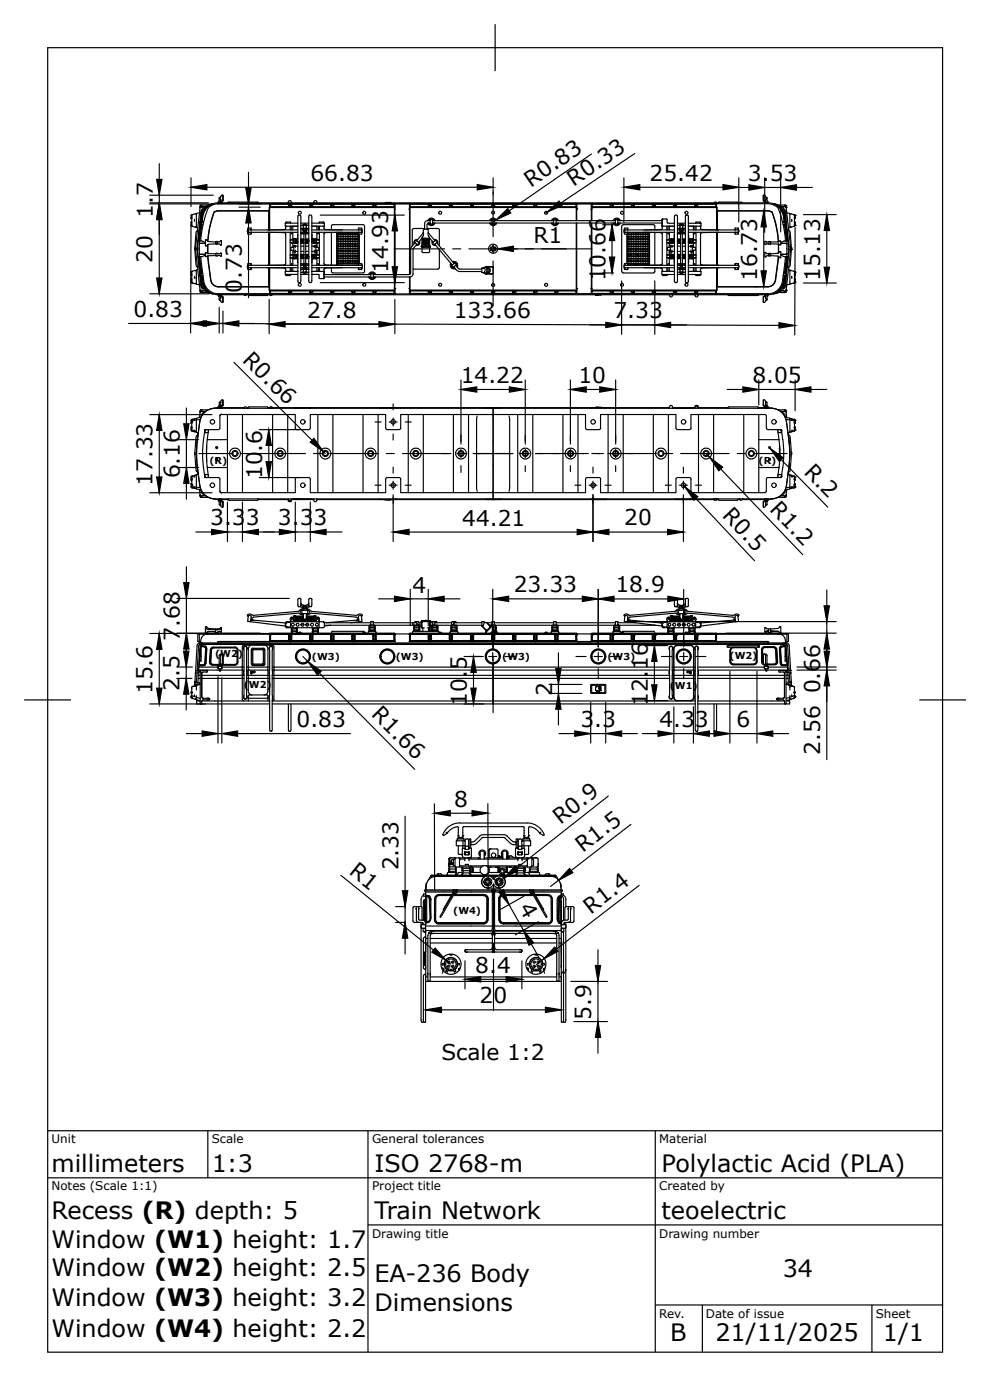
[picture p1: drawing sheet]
<svg xmlns="http://www.w3.org/2000/svg" width="210mm" height="297mm" viewBox="0 0 210 297" stroke-linecap="round" stroke-linejoin="round" font-family="sans-serif">
<defs><g id="words">
<g font-size="5.1">
<text x="10.9" y="249">millimeters</text>
<text x="45" y="249">1:3</text>
<text x="79.5" y="249">ISO 2768-m</text>
<text x="140.5" y="249">Polylactic Acid (PLA)</text>
<text x="10.9" y="258.9">Recess (R) depth: 5</text>
<text x="79.5" y="258.9">Train Network</text>
<text x="140.5" y="258.9">teoelectric</text>
<text x="10.9" y="265">Window (W1) height: 1.7</text>
<text x="10.9" y="271.1">Window (W2) height: 2.5</text>
<text x="79.5" y="272.3">EA-236 Body</text>
<text x="166.2" y="271.3">34</text>
<text x="10.9" y="277.4">Window (W3) height: 3.2</text>
<text x="79.5" y="278.4">Dimensions</text>
<text x="10.9" y="284">Window (W4) height: 2.2</text>
<text x="142.3" y="284.8">B</text>
<text x="151.9" y="284.8">21/11/2025</text>
<text x="187.5" y="284.8">1/1</text>
</g>
<g font-size="4.6">
<text x="65.9" y="38.4">66.83</text>
<text x="112.7" y="39.9" transform="rotate(-35 112.7 39.9)">R0.83</text>
<text x="121.8" y="39.6" transform="rotate(-34 121.8 39.6)">R0.33</text>
<text x="137.9" y="38.4">25.42</text>
<text x="158.8" y="38.4">3.</text>
<text x="163.4" y="38.4">5</text>
<text x="166.4" y="38.4">3</text>
<text x="32.5" y="46.2" transform="rotate(-90 32.5 46.2)">1</text>
<text x="32.5" y="43.3" transform="rotate(-90 32.5 43.3)">.7</text>
<text x="113.3" y="51.5">R1</text>
<text x="32.4" y="55.8" transform="rotate(-90 32.4 55.8)">20</text>
<text x="82.4" y="58" transform="rotate(-90 82.4 58)">14.93</text>
<text x="128.6" y="59.8" transform="rotate(-90 128.6 59.8)">1</text>
<text x="128.6" y="56.8" transform="rotate(-90 128.6 56.8)">0.66</text>
<text x="160.8" y="59.7" transform="rotate(-90 160.8 59.7)">16.73</text>
<text x="174.2" y="59.7" transform="rotate(-90 174.2 59.7)">15.13</text>
<text x="51.3" y="62.2" transform="rotate(-90 51.3 62.2)">0.73</text>
<text x="28.4" y="67.3">0.83</text>
<text x="65.2" y="67.4">27.8</text>
<text x="96.4" y="67.5">133.66</text>
<text x="130.3" y="67.6">7</text>
<text x="133.2" y="67.6">.33</text>
<text x="51.3" y="76.6" transform="rotate(45 51.3 76.6)">R0.66</text>
<text x="97.8" y="81.4">14.22</text>
<text x="122.8" y="81.3">10</text>
<text x="159.8" y="81.3">8.05</text>
<text x="55.7" y="95.9" transform="rotate(-90 55.7 95.9)">.6</text>
<text x="38.2" y="101.6" transform="rotate(-90 38.2 101.6)">6</text>
<text x="38.2" y="98.7" transform="rotate(-90 38.2 98.7)">.16</text>
<text x="55.7" y="101.8" transform="rotate(-90 55.7 101.8)">10</text>
<text x="170.6" y="100.5" transform="rotate(46 170.6 100.5)">R.2</text>
<text x="32.4" y="103.2" transform="rotate(-90 32.4 103.2)">17.33</text>
<text x="44.6" y="111.6">3.</text>
<text x="49.3" y="111.6">3</text>
<text x="52.2" y="111.6">3</text>
<text x="59" y="111.6">3.</text>
<text x="63.6" y="111.6">3</text>
<text x="66.6" y="111.6">3</text>
<text x="98.2" y="111.6">44.21</text>
<text x="132.6" y="111.6">20</text>
<text x="153.2" y="109.6" transform="rotate(47 153.2 109.6)">R0.5</text>
<text x="163.3" y="108.4" transform="rotate(46 163.3 108.4)">R1.2</text>
<text x="87.6" y="125.8">4</text>
<text x="109.1" y="125.8">23.33</text>
<text x="130.7" y="125.8">18.9</text>
<text x="38.2" y="136.1" transform="rotate(-90 38.2 136.1)">7</text>
<text x="38.2" y="133.1" transform="rotate(-90 38.2 133.1)">.68</text>
<text x="38.1" y="143.7" transform="rotate(-90 38.1 143.7)">.5</text>
<text x="99.1" y="142.3" transform="rotate(-90 99.1 142.3)">5</text>
<text x="137.5" y="144" transform="rotate(-90 137.5 144)">.</text>
<text x="137.5" y="142.3" transform="rotate(-90 137.5 142.3)">16</text>
<text x="32.4" y="147.5" transform="rotate(-90 32.4 147.5)">15.6</text>
<text x="38.1" y="146.7" transform="rotate(-90 38.1 146.7)">2</text>
<text x="99.1" y="149.9" transform="rotate(-90 99.1 149.9)">10</text>
<text x="99.1" y="144" transform="rotate(-90 99.1 144)">.</text>
<text x="117.2" y="147.8" transform="rotate(-90 117.2 147.8)">2</text>
<text x="137.5" y="149.9" transform="rotate(-90 137.5 149.9)">12</text>
<text x="174.2" y="147.3" transform="rotate(-90 174.2 147.3)">0.66</text>
<text x="63" y="154.4">0.83</text>
<text x="78.6" y="151.9" transform="rotate(45 78.6 151.9)">R1.66</text>
<text x="123.2" y="154.4">3</text>
<text x="126.2" y="154.4">.3</text>
<text x="140" y="154.4">4.3</text>
<text x="147.6" y="154.4">3</text>
<text x="156.4" y="154.4">6</text>
<text x="174.1" y="160.3" transform="rotate(-90 174.1 160.3)">2.56</text>
<text x="96.4" y="171.3">8</text>
<text x="119" y="175.3" transform="rotate(-38 119 175.3)">R0.9</text>
<text x="73.9" y="185.4" transform="rotate(39 73.9 185.4)">R1</text>
<text x="84.6" y="184.9" transform="rotate(-90 84.6 184.9)">2.33</text>
<text x="123.8" y="181.2" transform="rotate(-38 123.8 181.2)">R1.5</text>
<text x="110.1" y="192.9" transform="rotate(60 110.1 192.9)">4</text>
<text x="125.5" y="194.2" transform="rotate(-38 125.5 194.2)">R1.4</text>
<text x="100.9" y="206.6">8.</text>
<text x="105.6" y="206.6">4</text>
<text x="101.8" y="213.1">20</text>
<text x="125.6" y="216.6" transform="rotate(-90 125.6 216.6)">5.9</text>
<text x="93.7" y="225.1">Scale 1:2</text>
</g>
<g font-size="2.5">
<text x="10.9" y="242.9">Unit</text>
<text x="45" y="242.9">Scale</text>
<text x="79" y="242.9">General tolerances</text>
<text x="140" y="242.9">Material</text>
<text x="10.9" y="252.8">Notes (Scale 1:1)</text>
<text x="79" y="252.8">Project title</text>
<text x="140" y="252.8">Created by</text>
<text x="79" y="262.9">Drawing title</text>
<text x="140" y="262.9">Drawing number</text>
<text x="140" y="280">Rev.</text>
<text x="149.9" y="280">Date of issue</text>
<text x="186" y="280">Sheet</text>
</g>
<g font-size="2">
<text x="44.5" y="98.6">(R)</text>
<text x="161.1" y="98.6">(R)</text>
<text x="45.7" y="139.5">(W2)</text>
<text x="66.2" y="140.2">(W3)</text>
<text x="84" y="140.2">(W3)</text>
<text x="106.6" y="140.2">(W3)</text>
<text x="129" y="140.2">(W3)</text>
<text x="154.9" y="140">(W2)</text>
<text x="51.8" y="146.1">(W2)</text>
<text x="142.2" y="146.3">(W1)</text>
<text x="96.2" y="194.1">(W4)</text>
</g>
</g></defs>
<g fill="none" stroke="#000" stroke-width=".25">
<path d="M10.1 10.1h190.1v277.1h-190.1zM105.1 5.1v10M33.3 38.1h1.1l-.6 3.4zM40.6 39.8l3.3-.6v1.1zM52.2 39.9h1.1l-.5 3.4zM101.3 39.2l3.4 .6-3.4 .5zM132.5 39.8l3.4-.6v1.1zM153.5 39.2l3.4 .6-3.4 .5zM159 39.2l3.4 .6-3.4 .6zM165.8 39.8l3.3-.6v1.2zM33.3 59.1h1.1l-.6 3.3zM33.8 43.3l.6 3.4h-1.1z"/>
<path d="M33.8 43.1l.6 3.4h-1.1zM52.8 44l.5 3.4h-1.1zM83.3 56.7h1.1l-.5 3.3zM83.9 45.7l.5 3.3h-1.1zM105.4 46.7l2.4-2.4 .7 .9zM105.7 52.9l3.3-.6v1.1zM116.2 45l2.5-2.3 .6 .9zM129.4 54.6h1.1l-.5 3.4zM130 47.7l.5 3.4h-1.1zM161.6 57.5h1.1l-.5 3.4zM162.2 44.8l.5 3.4h-1.1zM175 56.8h1.1l-.5 3.3z"/>
<path d="M175.6 45.6l.5 3.4h-1.1zM40.5 68.7l3.4-.5v1.1zM43.2 68.2l3.4 .5-3.4 .6zM47.3 68.7l3.4-.5v1.1zM57.2 68.9l3.3-.6v1.1zM80.5 68.3l3.4 .6-3.4 .5zM128.6 68.5l3.4 .5-3.4 .6zM139 69l3.4-.5v1.1zM165.4 68.5l3.4 .6-3.4 .6zM33.8 88.1l.6 3.3h-1.1zM39 90h1.1l-.5 3.4zM39.6 99.3l.5 3.3h-1.1z"/>
<path d="M56.5 98.1h1.1l-.5 3.3zM57.1 91.3l.5 3.3h-1.1zM65.9 93.9l.8-.8 1.9 2.8zM97.9 82.7l3.3-.5v1.1zM108.2 82.2l3.3 .5-3.3 .6zM121.1 82.7l3.4-.5v1.1zM127.4 82.2l3.3 .5-3.3 .6zM150.7 97.2l2.7 2-.8 .8zM157.8 82.2l3.3 .5-3.3 .6zM163.5 95.2l2.8 2-.8 .8zM168.8 82.7l3.4-.5v1.1zM33.3 101.3h1.1l-.6 3.4z"/>
<path d="M44.9 112.4l3.4 .6-3.4 .6zM51.5 113l3.4-.6v1.2zM59.3 112.4l3.4 .6-3.4 .6zM65.9 113l3.3-.6v1.2zM83.5 113l3.4-.6v1.2zM122.6 112.4l3.3 .6-3.3 .6zM125.9 113l3.4-.6v1.2zM141.8 112.4l3.3 .6-3.3 .6zM145.4 103.4l2.8 2.1-.8 .7zM33.8 134.5l.6 3.4h-1.1zM39 138.3h1.1l-.6 3.4zM39 123.8h1.1l-.5 3.3z"/>
<path d="M39.6 134.5l.5 3.4h-1.1zM83.8 126.6l3.3 .6-3.3 .6zM90.9 127.2l3.4-.6v1.2zM100.5 139.4l.6 3.4h-1.1zM104.6 127.2l3.4-.6v1.2zM123.7 126.6l3.3 .6-3.3 .6zM127 127.2l3.4-.6v1.2zM139 137.1l.5 3.4h-1.1zM141.8 126.6l3.4 .6-3.4 .6zM175 128.7h1.1l-.5 3.3zM175 138.3h1.1l-.5 3.4zM175.6 134.5l.5 3.4h-1.1z"/>
<path d="M5.1 148.7h10M33.3 146.2h1.1l-.6 3.3zM39.5 144.1l.6 3.3h-1.1zM42.9 155.3l3.4 .5-3.4 .6zM47.1 155.8l3.4-.5v1.1zM65.4 140.6l2.8 2-.8 .8zM100 146.2h1.1l-.6 3.3zM118 142h1.1l-.5 3.4zM118.6 147.3l.5 3.3h-1.1zM122.1 155.3l3.3 .5-3.3 .6zM128.6 155.8l3.4-.5v1.1zM138.4 145.5h1.1l-.5 3.3z"/>
<path d="M139.7 155.3l3.4 .5-3.4 .6zM147.3 155.8l3.3-.5v1.1zM151.6 155.3l3.4 .5-3.4 .6zM160.7 155.8l3.4-.5v1.1zM175.6 142.3l.5 3.4h-1.1zM205.1 148.7h-9.9M92.3 172.7l3.3-.5v1.1zM100.2 172.2l3.4 .5-3.4 .6zM85.5 189.2h1.1l-.6 3.4zM86 195.9l.6 3.4h-1.1zM105.9 189.5l1-.6 1.2 3.2zM109.3 184l.7 .9-3 1.6z"/>
<path d="M111.2 197.6l2.1 2.6-1 .6zM120.9 184.5l.7 .8-3 1.7zM90.4 214.5l3.3-.6v1.1zM92.4 201.4l2.3 2.5-3-1.7zM98.7 208l3.4-.6v1.2zM107.5 207.4l3.3 .6-3.3 .6zM115.8 213.9l3.4 .6-3.4 .5zM117.8 201.2l.7 .8-3 1.7zM126.4 205.1h1.1l-.5 3.3zM127 217l.5 3.3h-1.1zM10.1 240.2h190.1M10.1 250.2h190.1"/>
<path d="M44.1 240.2v10M78.1 240.2v47M139.1 240.2v47M78.1 260.2h122.1M139.1 277.2h61.1M149.1 277.2v10M185.2 277.2v10"/>
</g>
<g fill="none" stroke="#000" stroke-width=".24">
<path d="M33.8 34.7v3.4M40.6 37.8v6.1M43.9 39.8h57.4M52.8 36.6v3.3M104.7 37.8v12.5M125.6 32.7l-17.5 12.1M132.5 37.8v9.4M134.8 32.6l-15.8 10.6M135.9 39.8h17.6M155.7 39.8h3.3M156.9 37.8v9.4M162.4 37.8v11.5"/>
<path d="M162.4 39.8h3.4M165.8 37.8v11.5M169.1 39.8h3.4M31.8 43.1h12.5M31.8 41.5h13.5M31.8 43.3h12.6M33.8 41.5v1.6M33.8 46.5v12.6M40.6 59.8h.1M40.6 59.8l.2 .3M40.6 47.2l.1 .3M40.6 47.9l-.1 22.8"/>
<path d="M40.6 47.8l.2 .2M40.6 59.2h.1M40.6 47.2h.1M40.6 59.2v.3l.1 .1M40.6 47.1v.1M40.7 47.3v.1M40.7 59.3v.1M40.7 58.2l-.1 .1 .1 .2M40.7 46.1l-.1 .1 .1 .2M40.7 58.3v.1M40.7 46.2v.1M40.7 47.2h.1"/>
<path d="M40.7 47.7h-.1v.2M40.8 57.7h.1M40.8 45.6h.1M40.8 48h.1M40.8 57.6l-.2 .2v.2l.1-.1M40.8 45.6l-.2 .2v.1h.1M40.8 48l.9 .3M40.8 57.7v2.4M40.8 57.6h.1M40.8 45.6v2.4M41.3 59h.1M41.3 59v.1"/>
<path d="M41.3 58.7v.3M41.3 46.6v.4M41.4 52.7h.1M41.4 53h.1M41.4 52.7v.3zM41.4 53l.2 3.3 .3 .5M41.4 52.7v.3M41.5 57.5l-.7 .1M41.5 45.4l-.7 .2M41.5 45.4h.1M41.5 53h.1M41.5 52.7h.1"/>
<path d="M41.5 53l1 8.7M41.5 52.7v.3M41.6 53h.1M41.6 52.7h.1M41.7 53h.3M41.7 52.7h.3M41.7 45.4h-.2M41.7 57.4h-.2M41.7 57.4v2.8M41.7 45.5v2.8M41.7 48.3l.3 .1M41.7 57.3v.1"/>
<path d="M41.9 52.4l.1 .2M41.9 52.3v.1M41.9 48.9l-.3 .5-.2 3.3M42 52.6h.1M42 53.1l-.1 .2 .6 5.4M42 53.1h.1M42 52.7v1.7l.2 .1M42 57.3h-.3M42.1 54.5l.5 3.7M42.2 54.5l.5 3.6zM42.2 51.2l-.2 .1v1.4M42.2 49.2h.1"/>
<path d="M42.2 56.5h.1M42.3 51.2h.1M42.3 56.9h.1M42.3 48.8h.1M42.3 56.5v.4M42.3 54.5l.5 3.6zM42.3 53.8l.1 .2h1.2M42.3 51.2v.7M42.3 53.8v.7M42.3 52.8v.1M42.3 51.9v1.9M42.3 54.5l.6 3.5"/>
<path d="M42.3 54.4v.1M42.3 48.8v.4M42.4 45.2l-.7 .2M42.4 51.2h.5l.7 .4M42.5 49.7l.2-2.1-.4 3.6M42.5 47.3h.1M42.5 58.4h.1M42.5 58.3v2.1h.2v-.5M42.5 58.4l.1 .1M42.5 47l-.6 5.3M42.5 49.7l-.2 1.5M42.5 44h.1"/>
<path d="M42.5 43.9h.1M42.5 43.9v.1M42.5 44l-1 8.7M42.5 58.2v.1M42.5 43.8h.1M42.6 47.5l-.5 3.7M42.6 58.5v1.4l.1-1.3M42.6 44h.1M42.6 47.2h.1M42.6 47.2l-.1 .1M42.6 43.7l-.1 .1M42.6 58.4v.1"/>
<path d="M42.6 54.5l.9 6 1 1.3 .7 .4 .8 .2h58.7M42.6 47.5l.3 .1M42.7 47.1h.1M42.7 58.2v.3M42.7 58.2h-.2M42.7 47.6l-.5 3.6zM42.7 59.1l.2 1.3 .6 .9M42.7 47.1v.4M42.7 47.1l-.1-1.4v1.5M42.7 58.5h.1M42.7 58.5l.2 1.2M42.7 47.2h.1"/>
<path d="M42.7 45.7v-.4h-.2v2.2h.2M42.7 47.1l.5 .1M42.8 43.6l.1 .1M42.8 58.5l.2 1.2M42.8 43.7l.3 .3h.8M42.8 43.7h.1M42.9 45l-.2 .1 .5-.7-.5 .7M42.9 47.6l.2 .1M42.9 59.7l.4 1.2 .9 .9M42.9 43.9h.9M42.9 46l-.2 1.1M42.9 47.6l-.6 3.6"/>
<path d="M42.9 58.6l.2 1.2M42.9 58.5l-.2 .1M42.9 47.1h.1M43 59.7l.2 .9 .3 .4M43 58.5l-.1 .1M43 59.7l.2 .9 .4 .5M43 58l-.4 .2M43.1 45.9l-.2 1.2M43.1 59.8a3.2 3.2 0 0 0 3.2 2.8h116.9M43.1 58.5h-.2M43.5 44.4l-.6 .9-.2 1.3M43.6 44.5l-.6 1.1-.2 1.5 .2-1.4 .5-1.1"/>
<path d="M43.6 44.4h.1M43.6 44.5h.1M43.6 44.4l-.8 .1-.1 .8M43.6 51.7h-1.2l-.1 .2M43.6 54.1l-.6 .4h-.6M43.7 54.5h.2M43.7 50.9h.2M43.7 50.9l-.1 1.3M43.9 50.9l.4 .4M43.9 53.7l-.3 .1 .1 .7M43.9 53.7l.3 .2M44 43.8h.1"/>
<path d="M44 43.8l-.5 .2M44.1 43.9l-.1 .1M44.1 52v1.9M44.1 54.3l.7 5.4 .3 .7 .6 .4 .5 .1h10.8l.2-.1M44.1 51.9v2M44.2 43.9l-.9 .9-.4 1.2M44.2 54.3l.6 5.4 .4 .6 .6 .5 .5 .1h10.7M44.2 43.6h.1M44.2 43.8l-.9 1-.4 1.2M44.2 43.6l-.2 .1M44.2 53.9h1.6M44.3 43.6h-1.7l-.1 .3"/>
<path d="M44.3 51.3l1.9 .1M44.6 43.5l-.4 .1M44.7 43.5l-.9 .5M45.2 43.3l-1 .3M45.5 45.1l-.8 2.6-.5 3.6M45.8 53.9l.2-.1 .3 .1M45.8 51.8l.2 .1 .3-.1M45.8 54.3h-1.6l-.3 .2M45.8 51.4v.2M45.8 51.6h.1M45.8 51.6v.2M46.2 51.6v.2l-1.9 .1-.4 .3h-.3"/>
<path d="M46.2 51.8l.5 .1 .2 .2 .1-.1M46.2 51.6h.1M46.3 51.4l-.3-.1-.2 .1M46.3 54.3l-.3 .1-.2-.1M46.3 43v.1M46.4 43.3h-.2h11M46.5 43v.1M46.5 42.6l-.2 .4M46.6 51.4h-.4v.2M46.6 42.1l.3 .3M46.6 42.9l-.1 .1M46.7 41.9l-.1 .1v1.1"/>
<path d="M46.9 42.4v.7v-.2M46.9 41.8h.1M46.9 42.6l.2 .4M46.9 41.8l-.2 .1M46.9 42.4l.3 .3M46.9 51.1h.1M46.9 53.8h.1M46.9 53.8l-.2 .1h-.9v.4h1.2M46.9 51.1l-.3 .3M47 51.1v.9M47 53.8v.5M47.1 43v.1"/>
<path d="M47.2 42.7h.1M47.3 41.4v1.3zM47.3 41.4l-.3 .1-.1 .3M48.3 43.1l.3-.2h6l.3 .2M50.7 43.3h4.8M50.7 44h4.6M52.6 56.8v.4h.2a.32 .32 0 0 0 .4 .1 .32 .32 0 0 0 .1-.4M52.6 49.3l.1 .4h.7M52.6 56.9v.1M52.6 56.2v.2M52.6 48.7v.1M52.6 49.3v.2"/>
<path d="M52.7 56.3l.1 .1M52.7 48.8h.1M52.8 43.3v.7M52.8 47.4v15.8M52.8 56.4h.1M52.8 56.9h-.1M52.8 49.3l-.1 .1M52.8 49.3h.1M53.2 56.4h.1M53.2 49.3h.1M53.2 56.9h.1M53.3 56.9h.1"/>
<path d="M53.3 49.3v.1M53.3 48.4h-.7v.5M53.3 48.4v.4M53.3 56.3v.1M53.3 48.8h.1M53.3 56.3l.1 .1M53.3 49.4v.3M53.3 56.3v-.1a.34 .34 0 0 0-.2-.3 .34 .34 0 0 0-.3 .1h-.2v.4M53.3 56.3h.1M53.3 48.7l-.1 .1M53.4 49.3h9.9M53.4 56.4h9.9"/>
<path d="M53.4 56.4h-.8l-.1 .4 10.8 .1M53.4 49.3l-.1 .1M56.8 49.3l3.6 .1 .2 .1 .1 6.5-.3 .3M56.8 56.9h3.5M57 44.8l.1 4M57 44.8h-10.8l-.8 .3M57.1 56.9l-.1 4M57.1 49.3v7.1M57.1 44.9v3.9M57.1 56.9v3.9M57.2 43.3h.1M57.2 56.9v4.7l.1 .1"/>
<path d="M57.2 49.3v7.1M57.2 44.9l-.2-.2-10.7 .1a1.17 1.17 0 0 0-1.2 1.2l-.6 2.5-.4 2.7M57.2 43.3l.1 .1M57.3 48.8v-4.7h26.4v14.2M57.3 49.3v7.1M57.3 56.9v4.7M57.3 44h26.4l.2 .1M57.3 43.4v.6M57.3 44l-.1 .1v4.7M57.4 43.3h.1M57.4 43.3l-.1 .1M57.4 43.3l.1 .6h3.8v-.6l.2 .1"/>
<path d="M57.4 43.3h3.9M57.4 43.4h3.9M60.3 56.3l-3.5 .1M60.4 56.9h.1M60.4 49.4h.1M60.4 56.9l.2 .2 .1 .4M60.4 56.3h.1M60.4 48.8h.1M60.6 58.2l2.7 .1M60.7 58.3l.1 .2h.8l.1-.1M60.7 57.5l.1 .1M60.8 48l-.2 .6-.2 .2h-3.6"/>
<path d="M60.8 47.2h.8M60.8 47.1l-.1 .3M61.2 42.9v.2M61.2 42.9l.3-.3 .3 .3M61.3 43.3h.1M61.4 43.4l.2-.1 .2 .1M61.4 43.4v.6zM61.4 43.4h.1M61.5 48l.1 .8M61.6 47.1l.1 .2M61.6 51.5h.7M61.6 54.2h.7v.1"/>
<path d="M61.6 51l.6-.1 .1 .2M61.6 49.3v7.1M61.6 56.9v.6M61.6 57.5v.1M61.7 47.3v.1M61.7 58.3v.1M61.7 52.7v.3M61.8 53l.6 .3M61.8 43.4v.6zM61.8 54.7l.1 .1M61.8 51.5l.1 .1M61.8 42.9v.2"/>
<path d="M61.8 49.3l.1 .3h.3M61.8 48v.8M61.8 56.9v.8M61.9 52.5l-.1 .1M61.9 54.8h.1M61.9 51.6h.1M61.9 56h.3M61.9 56l-.1 .4M62 43.9h.1M61.9 43.3v.6M61.9 43.3h3.9M61.9 43.4h3.9"/>
<path d="M61.9 43.3l-.1 .1M62 54.1h-.2M62 50.9l-.2 .1M62 54.1h.1M62 50.9l.1 .1M62.1 57.7h.1M62.1 48h.1M62.1 54.7l-.1 .1M62.1 51.5l-.1 .1M62.2 49.3v1.4M62.2 56.9v.8M62.2 54.8l.1 .1"/>
<path d="M62.2 51.5v1M62.2 53.2v1M62.2 54.7v1.7M62.2 55h.9M62.2 48v.8M62.3 54.6l.1 .1M62.3 51.4l.1 .1M62.3 54.3v.4h-.7M62.3 51.1v.3M62.3 54.9h1M62.3 51.4v.1M62.3 50.7l-.1 .2"/>
<path d="M62.3 52.3l.2-.2 .3 .2M62.3 53.2l.1 .3 .4-.1M62.3 52.3v.2M62.4 54.9h.1M62.4 54.9l.1-.9h.2l-.1 .9M62.4 52.3h.3M62.4 52.3v1.2h.3v-.4M62.4 54.1l-.1 .2M62.4 52.4l-.5 .1M62.4 51l-.1 .1M62.5 51.7h.1M62.5 50.7v1"/>
<path d="M62.6 50.7v1M62.6 51.4l.1 .3h.2M62.6 50.8l.3 .8v-.3v.2l-.1-.2M62.7 52.2l.1 .1M62.7 52.3v.3M62.7 53.4v.1M62.8 52.3h.5M62.8 53.4h.5M62.8 52.3h.1M62.8 53.4h.1M62.8 53.4h-.1M62.8 54.4l.1-.2v.2v-.3l-.2 .7-.1 .1"/>
<path d="M62.8 50.8l.2 .1 .1 .8 .1-.4-.1 .2v-.2M62.9 54h-.2l-.1 .3M62.9 51.3v-.3l-.1 .2v-.4l.2 .8 .1 .1M63.1 54.4v-.2l.1 .2-.1-.4-.1 .8h-.2M63.1 50.8h.2M63.1 54.8h.2M63.1 54l-.1 .1-.2 .7 .1-.4M63.2 50l-.1 .7M63.2 51.3l-.1-.5 .2 .8M63.2 54.9v.8M63.2 55.7l.1 .2M63.3 57.7h-2.7v.5"/>
<path d="M63.3 47.4h-2.7v.6h2.7M63.3 48.8l-10.8 .1 .1 .4h.8M63.3 54.1l-.2 .7 .1-.4M63.3 50.8h-1.1v.2M63.3 49.8l-.1 .1M63.3 45.7h.4l.2 .2v13.8l-.2 .3h-.3l-.1-.2zM63.9 49.3h.4M63.9 48.8h.4M63.9 49.4h1.7M63.9 57.8h.5M63.9 47.9h.5M63.9 56.9h.4"/>
<path d="M63.9 51l.1 .7v-.4v.2l-.1-.2M63.9 47.4h1.7M63.9 58.3h1.7M63.9 54.9h.6M63.9 50.8h.6M63.9 51.7h.1M63.9 52.3h.6M63.9 53.4h.6M63.9 54h.1M63.9 54.4l.1-.2v.2v-.4l-.1 .7M64 50.8h.1l.2 .9v-.4l-.1 .2v-.2M64 51.3l-.1-.5 .2 .9h.1"/>
<path d="M64.1 57.2h.1M64.1 57.2h-.2h.5M64.1 48.5h-.2h.5M64.2 54.4v-.2l.1 .2v-.4l-.2 .8h-.1M64.2 56.9h1M64.2 48.8h1M64.2 57.8l.5 .3M64.2 50.8l.2 .1 .1 .8-.2-.1-.1-.8 .1 .5M64.2 54h-.1l-.2 .8 .1-.4M64.3 54.4l-.1 .3v-.2v.3l.1-.7 .2-.1-.1 .8h-.2M64.3 48.8l.2 .2v.2l-.2 .1M64.3 56.4h-.4l1.7-.1-.6 .2v.4h.6"/>
<path d="M64.3 56.4l.2 .1v.3l-.2 .1M64.4 49.3h.1M64.4 48.8h.1M64.4 56.4l.2 .1v.3l-.2 .1M64.4 56.9h.1M64.4 48.5a.48 .48 0 0 0 .7 0M64.4 47.9a.48 .48 0 0 1 .7 0M64.4 48.8l.2 .1v.3l-.2 .1M64.4 49.3h.7M64.4 56.8v.1M64.4 56.4h.7M64.4 57.8h.3"/>
<path d="M64.4 57.2h.3M64.4 57.2v.6M64.4 47.9h.3M64.4 48.5h.6M64.4 47.9v.6M64.5 51.3v.2M64.5 50.8h.1M64.5 54.8h.1M64.5 49.6h-.6h1.7h-.7M64.5 56l-.6 .1h1.7l-.7-.1M64.5 54.6l-.1-.1 .1 .3M64.5 54.2v.2"/>
<path d="M64.5 50.9l-.1 .3 .1-.2M64.5 49.6v6.5M64.5 49.6h.2M64.5 56.1h.2M64.7 58.1h.1M64.7 47.6h.1M64.7 47.6l-.5 .3M64.7 47.9h.1M64.7 48.5h.1M64.7 57.2h.1M64.7 47.9h.3v.6M64.7 47.6l.6 .3"/>
<path d="M64.8 57.8h.1M64.8 57.2h.2M64.8 47.9h.1M64.8 49.6h.1M64.8 56.1h.1M64.8 57.2h-.1M64.8 57.8h-.1M64.9 49.2h-.3M64.9 56.5h-.3M64.9 49.6v6.5M64.9 54.9h.7M64.9 50.8h.1"/>
<path d="M64.9 50.8h.7M64.9 54.8h.1M64.9 51.7h.2M64.9 52.3h.7M64.9 53.4h.7M64.9 54h.2M64.9 51.6v.1M64.9 54v.1M64.9 50.8l.2 .8v-.3v.2l-.1-.2M65 54.4l.1-.2v.2v-.3l-.2 .7M65 57.2h.6h-.2M65 57.2v.6h-.3"/>
<path d="M65 57.8h.6M65 47.9h.6M65 48.8h.1M65.1 49.3h.1M65.1 48.8h.1M65.1 48.8l-.2 .2v.3h.2M65.1 56.4h.1M65.1 56.9h.1M65.1 56.4l-.2 .1v.3l.2 .1M65.1 50.8l.1 .1 .2 .8v-.4v.2l-.1-.2M65.1 56.8l-.1 .1M65.1 57.2a.48 .48 0 0 0-.7 0"/>
<path d="M65.1 57.8a.48 .48 0 0 1-.7 0M65.1 51.3v-.3l-.1 .2 .1-.4 .1 .8 .2 .1M65.3 57.8l-.6 .3M65.3 54.4l.1-.2v.2v-.4l-.2 .8h-.1M65.3 50.8h.2l.1 .5M65.4 54l-.2 .1-.1 .7-.1-.3 .1 .2v-.3M65.4 48.5h.2h-.6M65.4 51.3l-.1-.3v.2v-.4l.3 .9M65.6 48.8l-.6 .1v.4h.6M65.6 54l-.3 .8 .1-.4M65.6 54.6v.1M65.6 54.4l-.1 .4h-.2"/>
<path d="M65.6 51v.1M65.6 54.4h.1M65.6 45.7h.4l.2 .3v13.7l-.2 .3h-.3l-.1-.4zM65.8 43.3h.1M65.8 43.3l-.1 .6h-3.7M65.8 43.3l.1 .1M65.9 43.4v.6zM65.9 43.4h.1M66.1 43.3l-.2 .1M66.1 43.3l.2 .1M66.2 58.3h1.5l.2 .9M66.2 57.7h2.7"/>
<path d="M66.2 47.4h2.6M66.2 48.8l10.7 .1-.1 .4h-10.6M66.2 54.1l.1 .3-.1-.2M66.2 50.8l1-.1 .1 .2M66.2 51.1v.2M66.2 51l.1 .6 .2 .1M66.2 51.5l.1-.2-.1 .3M66.2 50.8l.2 .1 .1 .8v-.4v.2l-.1-.2M66.2 54.9h1M66.2 52.3h.5M66.2 53.4h.5M66.2 49.8l.1 1"/>
<path d="M66.2 43.4v.6zM66.2 54.4v.2M66.3 54.9l.9 .1M66.3 55.7l-.1 .2M66.3 50.7h.9M66.3 55v.7M66.4 43.3h.1M66.4 43.3l-.1 .1M66.4 43.3v.6h3.8v-.6l.2 .1M66.4 43.3h3.8M66.4 43.4h3.9M66.4 54.4l.1-.2v.2v-.4l-.1 .8h-.2"/>
<path d="M66.5 50.8h.1l.1 .9 .1-.4-.1 .2v-.2M66.5 54l-.2 .1-.1 .6M66.5 51.3l-.1-.5 .2 .8 .1 .1M66.6 42.9v.2M66.6 42.9l.4-.3 .3 .3M66.7 54.4v-.2l.1 .2-.1-.4-.1 .8h-.1M66.7 53.4l.1 .1M66.7 52.3h.1M66.7 53.4h.1M66.7 50.9v.3zM66.7 54.7v.1v-.3l.1 .2M66.7 54.8l.2 .1"/>
<path d="M66.7 50.8h.1M66.7 51h.1M66.7 54l-.1 .1-.2 .7 .1-.4M66.7 53.1l.1 .3M66.7 52.3v.3M66.8 52.2l-.1 .1M66.8 52.1l.4 .2M66.8 52.2l.3 .1M66.8 52.1l-.1 .2M66.9 51.7h.1M66.9 50.7v1M67 50.7l.1 .1"/>
<path d="M67.1 52.4l.5 .1M67.1 54.1l.1 .2M67.1 51l.1 .1M67.1 54v.9M67.1 52.3v1.1M67.1 50.8v.9M67.1 54h-.3v.9M67.1 54.9h-.1M67.1 51.6l-.1 .1M67.1 53.4l-.3 .1M67.1 53.2v.3h-.3M67.1 52.3v.2"/>
<path d="M67.2 54.3l.1 .5M67.2 51.1v.3M67.2 51.4v.1M67.2 51.5l.1 1M67.2 54.6l-.1 .1M67.2 51.4l-.1 .1M67.2 54.2h.6M67.2 54.7h.6M67.2 51.5h.6M67.2 51h.6M67.2 48l.1 .8M67.3 42.9v.2"/>
<path d="M67.3 53.2l-.1 1.1M67.3 50.9l-.1 .2M67.3 56.9l-.1 .8M67.3 54.8l-.1 .1M67.3 56h.2M67.3 49.3v1.7M67.3 51.5v1M67.3 53.2v1M67.3 54.7v1.7M67.4 54.7v.1M67.4 51.5v.1M67.4 57.6h.1"/>
<path d="M67.4 48h.1M67.4 51h.3M67.4 57.6v.1M67.4 54.8h.2M67.4 51.6h.2M67.5 56l.1 .1M67.6 52.5l.1 .1M67.6 48v.8M67.6 49.3v.3M67.6 56.1v.3M67.6 56.9v.8M67.6 49.6h-.3"/>
<path d="M67.7 54.1h-.3M67.7 54.7l-.1 .1M67.7 51.5l-.1 .1M67.7 52.7v.3M67.7 53l-.6 .3M67.8 50.9v.1M67.8 54.1v.1M67.8 49.3v7.1M67.8 56.9v.6M67.8 54.7h.1M67.8 51.5h.1M67.8 57.5l.1 .1"/>
<path d="M67.9 59.2h.8M67.9 47.2h.8M67.9 47.1l-.1 .3M68 48l-.2 .8M68 45.7h17.9M68.7 47.1l.1 .3M68.7 59.2h.1M68.7 48l.1 .6 .3 .2h3.6M68.8 58.3l.1 .6M68.8 58.3h.1M68.8 58.2v.1M68.8 58.3h10"/>
<path d="M68.8 57.5l-.1 .1M68.8 47.4l.1 .1M68.9 58.2h-.1M68.9 58.3l-.1-.6-.1 1.5M68.9 47.5v.5M68.9 58.2l-.1 .1M68.9 59l-.1 .2M68.9 48h-2.7M69.1 56.3h.1M69.1 48.8h.1M69.1 56.9l-.3 .2v.4M69.1 56.3l3.6 .1"/>
<path d="M69.1 56.9h.1M69.1 49.4h.1M70.2 43.3h.1M70.4 56.9v.9l.3 .2M70.4 49.4v6.9M70.4 43.4v.6zM70.4 43.4h.1M70.5 43.3l.2 .1M70.5 43.3l-.1 .1M70.7 47.7h6.4l.3 .2v9.8l-.3 .3h-6.4M70.7 47.7l-.3 .2v.9M70.7 43.4v.6z"/>
<path d="M70.8 43.3h.1M70.9 43.3l-.2 .1M70.9 43.3v.6h3.8v-.6M70.9 43.3h3.8M70.9 43.4h3.8M71.6 49.4v6.9M71.7 49.6v.2M71.7 55.8v.3M71.7 55.3v.2M71.7 54.8v.2M71.7 54.3v.2M71.7 53.7v.3"/>
<path d="M71.7 53.2v.3M71.7 52.7v.2M71.7 52.2v.2M71.7 51.7v.2M71.7 51.2v.2M71.7 50.6v.3M71.7 50.1v.3M71.8 49.5h.2M72.1 55.9v.1M72.1 55.4v.1M72.1 54.8v.1M72.1 54.3v.1"/>
<path d="M72.1 53.8v.1M72.1 53.3v.1M72.1 52.8v.1M72.1 52.2v.1M72.1 51.7v.1M72.1 51.2v.1M72.1 50.7v.1M72.1 50.2v.1M72.1 49.7h.1M72.3 49.5h.2M72.6 49.7h.1M72.6 52.2v.1"/>
<path d="M72.6 52.8v.1M72.6 53.3v.1M72.6 53.8v.1M72.6 51.2v.1M72.6 55.4v.1M72.6 51.7v.1M72.6 55.9v.1M72.6 50.7v.1M72.6 54.8v.1M72.6 54.3v.1M72.6 50.2v.1M72.7 49.3l-3.7 .1-.2 .2v6.5l.3 .2"/>
<path d="M72.7 56.9h-3.6M72.8 49.5h.2M73.1 49.7h.1M73.1 52.2v.1M73.1 53.3v.1M73.1 52.8v.1M73.1 51.2v.1M73.1 55.4v.1M73.1 51.7v.1M73.1 55.9v.1M73.1 50.7v.1M73.1 54.8v.1"/>
<path d="M73.1 54.3v.1M73.1 50.2v.1M73.1 53.8v.1M73.3 49.5h.2M73.6 49.7h.1M73.6 52.2v.1M73.6 53.3v.1M73.6 53.8v.1M73.6 52.8v.1M73.6 51.2v.1M73.6 55.4v.1M73.6 51.7v.1"/>
<path d="M73.6 55.9v.1M73.6 50.7v.1M73.6 54.8v.1M73.6 54.3v.1M73.6 50.2v.1M73.8 49.5h.2M74.1 49.7h.1M74.1 52.2v.1M74.1 53.8v.1M74.1 53.3v.1M74.1 52.8v.1M74.1 51.2v.1"/>
<path d="M74.1 55.4v.1M74.1 51.7v.1M74.1 55.9v.1M74.1 50.7v.1M74.1 54.8v.1M74.1 50.2v.1M74.1 54.3v.1M74.3 49.5h.2M74.6 49.7h.1M74.6 52.2v.1M74.6 53.8v.1M74.6 53.3v.1"/>
<path d="M74.6 52.8v.1M74.6 54.8v.1M74.6 51.2v.1M74.6 55.4v.1M74.6 51.7v.1M74.6 55.9v.1M74.6 50.7v.1M74.6 50.2v.1M74.6 54.3v.1M74.7 43.3h.1M74.8 43.3l.1 .1M74.8 49.5h.2"/>
<path d="M74.9 43.4v.6zM74.9 43.4h.1M75.1 49.7h.1M75.1 52.2v.1M75.1 53.8v.1M75.1 53.3v.1M75.1 52.8v.1M75.1 54.8v.1M75.1 51.2v.1M75.1 55.4v.1M75.1 51.7v.1M75.1 55.9v.1"/>
<path d="M75.1 54.3v.1M75.1 50.7v.1M75.1 50.2v.1M75.2 43.4v.6zM75.3 49.5h.2M75.4 43.3l-.5 .1M75.4 43.3v.6M75.4 43.3h3.8M75.4 43.4h3.8M75.4 43.9h.1M75.6 54.3v.1M75.6 54.8v.1"/>
<path d="M75.6 53.8v.1M75.6 55.4v.1M75.6 53.3v.1M75.6 55.9v.1M75.6 52.8v.1M75.6 52.2v.1M75.6 51.7v.1M75.6 51.2v.1M75.6 50.7v.1M75.6 50.2v.1M75.6 49.7h.1M75.7 56.4h1.1l.1 .4-10.7 .1"/>
<path d="M75.8 49.5h.2M76.1 56.9h.1M76.1 49.3l.1 .1M76.1 56h.7l.1 .4M76.1 56l.1 .3M76.1 49.4h-4.5l.1 6.9M76.1 55.8v.2M76.1 50.1v.2M76.1 50.6v.2M76.1 51.2v.2M76.1 51.7v.2M76.1 52.2v.2"/>
<path d="M76.1 52.7v.2M76.1 53.2v.2M76.1 53.8v.2M76.1 54.3v.2M76.1 54.8v.2M76.1 55.3v.2M76.1 56.3h.1M76.1 49.4h.1M76.2 56.3l-.1 .1M76.2 48.8h-.1M76.2 49.4l-.1 .4M76.2 56.3l-10 .1"/>
<path d="M76.2 48.4h.6l.1 .5M76.2 56.3h.1M76.2 48.7v.1M76.2 48.4v.4M76.2 56.4h.1M76.2 49.3h.1M76.2 56.9h.1M76.2 49.7v6.3M76.2 49.3h-.1M76.3 49.7v6.3M76.7 56.4h.1M76.7 56.9h.1"/>
<path d="M76.7 49.3v.1M76.7 49.3h.1M76.7 56.3v.1M76.7 48.8h.1M76.8 56.2v.2M76.8 48.7v.1M76.8 56.9v.1M76.8 49.3v.2M76.9 56.8l-.1 .4h-.2a.31 .31 0 0 1-.3 .1 .31 .31 0 0 1-.2-.4h.1M76.9 49.3l-.1 .4h-.7M78.3 58.3a.8 .8 0 0 1 .7-.5 .8 .8 0 0 1 .8 .5M78.3 58.8a.8 .8 0 0 0 .7 .6 .8 .8 0 0 0 .8-.6"/>
<path d="M78.4 58.3a.64 .64 0 0 1 .6-.4 .64 .64 0 0 1 .6 .4M78.4 58.8a.64 .64 0 0 0 .6 .4 .64 .64 0 0 0 .6-.4M78.6 58.8l.2 .2M78.7 58.2l-.1 .1M78.8 58.2v.8M78.8 58.8h-9.9v.2M78.8 58.1v.1M78.8 58.1l-.1 .1M78.8 58.1h.4M78.8 59h.4M79.2 43.3h.1M79.2 58.1l.2 .2"/>
<path d="M79.2 58.1v.9M79.3 58.3h7.6M79.3 58.8h7.8M79.4 43.4l.2-.1 .1 .1M79.4 43.4v.6zM79.4 43.4h.1M79.4 43.4l-.2-.1v.6h-3.8M79.4 58.8l-.2 .2M79.7 43.4v.6zM79.8 43.3h.1M79.8 43.3l-.1 .1M79.8 43.3v.6h3.9v-.6l.2 .1"/>
<path d="M79.8 43.3h3.9M79.8 43.4h3.9M81.9 43l-.1 .1M82.5 43v.1M82.6 43l-.7 .1M82.6 43.1h.4M82.6 43v.1M83.7 43.3h.1M83.7 52.9h10.7M83.7 58.8v2.8M83.9 44.4l.1 .1M83.9 43.4v.7"/>
<path d="M83.9 44.1v14.2M83.9 58.8v2.8M86.8 43.3h-2.9v.1M86.8 43.3h.1M86.9 43.3l.1 .1M87 44.4l-.2 .1M87 43.4v.7M87 44.1l.1-.1h35.3l.1 .1M87 44.1v14.2M87 58.8v2.8M87.1 58.8v2.8M87.1 43.4h3.9"/>
<path d="M87.1 43.3v.6h3.8l.1-.6 .1 .1M87.1 43.3h3.9M87.1 43.3l-.1 .1M87.7 53v5.2a.64 .64 0 0 1-.6 .6M87.8 52.7l-.1 .3M88.1 51.5l.6 .5 .3-.4M88.1 51.5l-.1 .2M88.1 51.5l-.9 1.3v5.2l-.3 .3M88.3 51.1l.7 .5M88.3 51.1l-.3 .3M88.5 51.9l-.7 .8M88.6 51l-.3 .1"/>
<path d="M88.7 51.9l-.3 .1M88.7 50.9a.64 .64 0 0 0-.7 .2 .64 .64 0 0 0-.1 .7M88.9 51.4l.1 .2M89.1 51.2a.64 .64 0 0 1-.1 .7 .64 .64 0 0 1-.7 .2M89.5 52.3h1.9M89.6 52.2l-.1 .1M89.6 50.8h.1M89.6 50.8l.2 .1M89.6 51.1l.2 .1M89.6 51.5h.2M89.6 51.8h.2M89.6 51.1h.1"/>
<path d="M89.6 51.4v.1M89.6 51.8h.1M89.6 50.5l-.7 1M89.6 53.5l.2 .1M89.7 50.6h.1M89.7 50.6h1.5M89.8 53.6h1.3M89.8 50.6v.1M89.8 51.2v.1M89.8 51.5v.1M89.9 49.4v.6l-.3 .6M89.9 49.5l-1.4 1.7"/>
<path d="M90 48.7h.9M90 48.7l-.1 .8M90.2 48.5h-2.3l-.3 .2-.1 3.5M90.4 52.2l1 .1M90.4 50.6l-.8 .2M90.4 52v.3M90.4 52l-.3 .3-.5-.1M90.7 48.5h2.3l.3 .2v3.5M90.8 46.9h.5M90.9 48.7l.1 .8 1.4 1.6M91 43.3h.1M91 49.4v.7l1 1.4"/>
<path d="M91 47.4h.3M91 47.4l-.3 .3v1M91 46.9a.64 .64 0 0 1 .6-.4 .64 .64 0 0 1 .6 .4M91 47.4a.64 .64 0 0 0 .6 .4 .64 .64 0 0 0 .6-.4M91.1 51.7l-.1 .1-1.3 .2-.1 .2M91.1 51.5l-1.3 .1-.2 .2M91.1 51.2l-1.3 .1-.2 .1M91.1 50.7l-.1 .2-1.4 .2M91.1 50.8l.1 .1M91.1 51.2l.1 .1M91.1 51.5l.1 .1M91.1 51.8l.1 .1"/>
<path d="M91.1 51v.2M91.1 51.4v.1M91.1 52v.2M91.1 43.4v.6zM91.1 43.4h.1M91.2 47.4l.2 .2M91.2 50.6h.1M91.2 51.6h.1M91.2 53.5l-.1 .1M91.2 52.5l.2-.1-.2 .1h-1.6l-.1-.1 .1 .1v1M91.2 52.5h.1M91.2 51.6l-1.4 .2v.1"/>
<path d="M91.2 51.3l-1.4 .2M91.2 51l-1.4 .2M91.2 50.7l-1.4 .1v.2M91.2 51.9l-.8 .1M91.2 50.6v.1M91.2 50.9v.1M91.2 51.3h.1M91.2 51.9h.1M91.2 52.5v1M91.3 47.5h.1M91.4 46.7l-.1 .8M91.4 43.4v.6z"/>
<path d="M91.6 43.3h.1M91.6 43.3l-.5 .1M91.6 43.3v.6M91.6 43.3h3.8M91.6 43.4h3.8M91.6 43.9h.1M91.8 51.2a.64 .64 0 0 0 .1 .7 .64 .64 0 0 0 .6 .2M91.8 46.7l.2 .2M91.8 46.7l-.3-.1-.3 .3M91.8 46.7l.1 .1M91.9 46.8v.7M91.9 47.4h12.5"/>
<path d="M91.9 46.9h12.5M91.9 47.5h-.5M91.9 51.4v.2M92 47.4l-.2 .2M92.2 51.9l.2 .1M92.2 50.9a.64 .64 0 0 1 .6 .2 .64 .64 0 0 1 .1 .7M92.3 51l.2 .1M92.3 51.9l3.7 4.4M92.4 46.9a.8 .8 0 0 0-.8-.6 .8 .8 0 0 0-.8 .6 .65 .65 0 0 0-.6 .6v1.2M92.4 47.4a.8 .8 0 0 1-.8 .5 .8 .8 0 0 1-.7-.5M92.5 51.1l.3 .2v.3M92.5 51.1l-.6 .5"/>
<path d="M92.7 51.5l3.7 4.5M92.8 51.5l-.6 .5-.3-.4M92.8 51.4v.1M93.3 53v3.8l-.2 .3h-5.4M95.4 43.3h.1M95.5 43.3l-.1 .6h-3.8M95.5 43.3l.1 .1M95.6 43.4v.6zM95.6 43.4h.1M95.7 55.9a.8 .8 0 0 0 .1 .9 .8 .8 0 0 0 .9 .3M95.8 43.3l-.2 .1M95.8 43.3l.1 .1"/>
<path d="M95.8 56a.64 .64 0 0 0 .1 .7 .64 .64 0 0 0 .7 .2M95.9 43.4v.6zM95.9 56.2v.2M96 56.3l-.1 .1M96.1 43.4h3.8M96.1 43.3v.6h3.8v-.6l.2 .1M96.1 43.3h3.8M96.1 43.3l-.2 .1M96.1 55.6a.8 .8 0 0 1 .9 .2 .8 .8 0 0 1 .1 .9M96.1 52.9h1.7M96.2 56.8h.3M96.2 55.7a.64 .64 0 0 1 .7 .2 .64 .64 0 0 1 .1 .7"/>
<path d="M96.3 55.8l.3 .1M96.4 56.7l.5 .6M96.6 55.9l-.6 .5M96.6 55.9l.3 .3M96.7 56.4l.6 .6M96.9 56.3l-.6 .5-.4-.4M96.9 56.2v.3M96.9 56.2v.1M96.9 57.3l.8 .4h4.6M97.3 57l.4 .1M97.6 57.2h4.7M99.6 52.9h26.1"/>
<path d="M99.9 43.3h.1M100.1 43.4l.2-.1 .1 .1M100.1 43.4v.6zM100.1 43.4h.1M100.4 43.4v.6zM100.5 43.3h.1M100.5 43.3l-.1 .1M100.5 43.3l.1 .6h3.8v-.6l.2 .1M100.5 43.3h3.9M100.5 43.4h3.9M102.3 56.9v1M102.3 57.9h.1"/>
<path d="M102.3 56.9h.1M102.3 56.9h.5M102.3 57.9h.5M102.6 56.9l.4-.1 .4 .5-.3 .7-.3 .1-.2-.2M102.7 56.9h.1M102.7 57.9h.1M102.8 57.9h-.1M102.8 56.9l.1 .2M102.9 57.7v.1M102.9 57.1v.1M102.9 57.7l-.1 .2M103 57.3v.3"/>
<path d="M103 56.8l.4 .1 .2 .4-.1 .6-.5 .1M103.1 58.1l.1 .1M103.1 56.7h.1M103.1 58.1v.1M103.2 56.6h.1M103.2 56.6l-.1 .1M103.3 56.8l.3 .1 .2 .4-.1 .6-.4 .1M103.3 56.6l1.4 .1M103.3 56.6l-.2 .2M103.5 56.8l.4 .1 .2 .4-.2 .6-.4 .1M104 46.9a.8 .8 0 0 1 .7-.6 .8 .8 0 0 1 .8 .6M104 47.4a.8 .8 0 0 0 .7 .5 .8 .8 0 0 0 .8-.5"/>
<path d="M104 57.1v.5M104.1 46.9a.64 .64 0 0 1 .6-.4 .64 .64 0 0 1 .6 .4M104.1 47.4a.64 .64 0 0 0 .6 .4 .64 .64 0 0 0 .6-.4M104.3 47.4l.2 .2 .4-.1M104.4 43.3h.1M104.4 46.8l-.1 .1M104.4 46.8l.4-.2 .3 .3M104.4 46.8v.7M104.5 47.5h.1M104.5 56.6h.1M104.5 46.7v.1M104.6 43.4v.6z"/>
<path d="M104.6 43.4h.1M104.7 43.3h-58.5l-1 .2a2.38 2.38 0 0 0-1.5 2l-.8 3.3-.3 2.4M104.7 43.3v.7v-.7l.2 .1M104.7 58.1h-1.6l.2 .1M104.7 43.3l-.1 .1M104.7 56.7h-1.6M104.7 56.7v1.4l-1.5 .1M104.7 52v1.7M104.7 55.4v9.5M104.8 43.3h58.4l.9 .2 .7 .4M104.9 43.4v.6zM104.9 46.7l.1 .8"/>
<path d="M105 47.4h12.6M105 46.9h12.6M105 47.5h-.1M105 43.4h3.9M105.1 43.9h.1M105 43.3v.6M105 43.3h3.9M105 43.3l-.1 .1M105.1 47.4l-.2 .2M105.4 46.7l-.7 .4M108.9 43.3h.1M108.9 43.3v.6h-3.8"/>
<path d="M108.9 43.3l.1 .1M109 43.4v.6zM109 43.4h.1M109.2 43.3l-.2 .1M109.2 43.3l.2 .1M109.3 43.4v.6zM109.5 43.3h.1M109.5 43.3l-.1 .1M109.5 43.3v.6h3.8v-.6l.2 .1M109.5 43.3h3.8M109.5 43.4h3.8M113.3 43.3h.1"/>
<path d="M113.5 43.4v.6zM113.5 43.4h.1M113.6 43.3l.3 .1M113.6 43.3l-.1 .1M113.8 43.4v.6zM114 43.3h.1M114 43.3l-.2 .1M114 43.4h3.8M114 43.3v.6h3.8l.1-.6M114 43.3h3.8M116.2 45l-.2 .2M117.1 46.9a.8 .8 0 0 1 .7-.6 .8 .8 0 0 1 .8 .6"/>
<path d="M117.1 47.4a.8 .8 0 0 0 .7 .5 .8 .8 0 0 0 .8-.5M117.3 46.9a.64 .64 0 0 1 .5-.4 .64 .64 0 0 1 .6 .4M117.3 47.4a.64 .64 0 0 0 .5 .4 .64 .64 0 0 0 .6-.4M117.4 47.4l.2 .1M117.6 46.7v.8M117.6 46.7l-.2 .2M117.6 46.7l.3-.1 .3 .3M117.6 47.5h.5M117.8 43.3h.1M117.9 43.3l.1 .1M118 43.4v.6zM118 43.4h.1"/>
<path d="M118.1 46.7v.1M118.1 46.8v.7M118.1 47.4h12.6M118.1 46.9h12.6M118.1 47.5h.1M118.2 47.4l-.1 .2M118.3 43.4v.6zM118.5 43.3v.6M118.5 43.3h3.8M118.5 43.4h3.8M118.5 43.3l-.5 .1M118.5 43.9h.1"/>
<path d="M122.3 43.3h.1M122.4 46.9v-2.8h-35.3v14.2M122.4 47.4v14.2M122.5 43.4v.7M122.5 44.4h.1M122.5 44.4l.1 .1M122.5 44.1v2.8M122.5 47.4v14.2M122.5 43.4l-.2-.1v.6h-3.8M122.5 43.3h.1M122.6 43.3l-.1 .1M122.6 43.3h2.9l.1 .1 .1-.1"/>
<path d="M125.6 47.4v14.9M125.6 43.4v3.5M125.6 44.4h.1M125.6 44.4l-.1 .1M125.7 44.1v2.8M125.7 47.4v14.2M125.7 43.9h.1M125.7 43.3v.6M125.7 43.3h3.9M125.7 43.4h3.9M125.7 43.3h.1M128 47.7h2.3"/>
<path d="M128 58h2.3M129.6 43.3v.6h-3.8M129.6 43.3l.2 .1M129.7 43.4v.6zM130 51.1v3.5M130.1 43.4v.6zM130.1 43.4h.1M130.1 43.4l-.1-.1-.3 .1M130.2 43.3h.1M130.2 43.3l-.1 .1M130.2 43.4h3.9M130.2 46.9a.8 .8 0 0 1 .8-.6 .8 .8 0 0 1 .7 .6"/>
<path d="M130.2 47.4a.8 .8 0 0 0 .8 .5 .8 .8 0 0 0 .7-.5M130.2 43.9h.1M130.2 43.3v.6M130.2 43.3h3.9M130.4 46.9a.64 .64 0 0 1 .6-.4 .64 .64 0 0 1 .6 .4M130.4 47.4a.64 .64 0 0 0 .6 .4 .64 .64 0 0 0 .6-.4M130.6 46.9l.3-.3 .5 .3M130.6 47.4l.1 .2M130.7 47.5h.1M130.7 46.7v.8M130.7 47.5h.5M131.2 46.7v.1"/>
<path d="M131.2 46.8v.7M131.2 47.4h9.4M131.2 46.9h9.4M131.2 47.5h.1M131.4 47.4l-.2 .2M132 59.7v11.3M132.6 49.3v.4h.7M132.6 56.8v.4h.7M132.6 49.3v.2M132.6 56.9v.1M132.6 48.7v.1M132.6 56.2v.2"/>
<path d="M132.7 48.8h.1M132.7 56.3l.1 .1M132.8 49.3l-.1 .1M132.8 49.3h.1M132.8 56.4h.1M132.8 56.9h-.1M133.1 49.7v6.3M133.2 49.7v6.3M133.2 49.3h.1M133.2 56.4h.1M133.2 56.9h.1M133.2 49.3l.1 .1"/>
<path d="M133.3 48.8h.1M133.3 48.4h-.7v.5M133.3 56.3l9.9 .1M133.3 48.4v.1M133.3 48.7l-.1 .1M133.3 56.3h-.1M133.3 56.3v.1M133.3 49.4v.1M133.3 56.9v.1M133.3 49.3v.1M133.3 56.9h.1M133.3 49.4h4.5v6.9"/>
<path d="M133.3 55.9v.1M133.3 55.4v.2M133.3 54.8v.3M133.3 54.3v.2M133.3 53.8v.2M133.3 53.3v.2M133.3 52.8v.2M133.3 52.2v.3M133.3 51.7v.2M133.3 51.2v.2M133.3 50.7v.2M133.3 50.2v.2"/>
<path d="M133.3 49.4h.1M133.3 56.3h.1M133.3 49.5v.4M133.3 48.5v.2M133.3 56v.2M133.3 57v.2M133.3 56h-.7v.4M133.3 48.7v.1M133.3 56.2v.1M133.4 56.2h.3M133.7 56.4h-1.1l-.1 .4 10.7 .1M133.8 51.3v.1"/>
<path d="M133.8 50.7v.1M133.8 51.8v.1M133.8 50.2v.1M133.8 52.3v.1M133.8 49.7v.1M133.8 52.8v.1M133.8 53.3v.1M133.8 53.9v.1M133.8 54.4v.1M133.8 54.9v.1M133.8 55.4v.1M133.8 55.9v.1"/>
<path d="M133.9 56.2h.2M134.1 43.3l-.1 .6h-3.8M134.1 43.3l.1 .1M134.2 43.4v.6zM134.3 55.9v.1M134.3 53.3v.1M134.3 51.8v.1M134.3 52.3v.1M134.3 52.8v.1M134.3 50.7v.1M134.3 54.4v.1M134.3 50.2v.1"/>
<path d="M134.3 53.9v.1M134.3 49.7v.1M134.3 51.3v.1M134.3 54.9v.1M134.3 55.4v.1M134.4 56.2h.3M134.5 43.4v.6zM134.5 43.4h.1M134.7 43.3l-.5 .1M134.7 43.3v.6h3.8v-.6M134.7 43.3h3.8M134.7 43.4h3.8"/>
<path d="M134.7 43.3h.1M134.8 55.9v.1M134.8 53.3v.1M134.8 51.8v.1M134.8 52.3v.1M134.8 52.8v.1M134.8 50.7v.1M134.8 54.4v.1M134.8 50.2v.1M134.8 53.9v.1M134.8 49.7v.1M134.8 54.9v.1"/>
<path d="M134.8 55.4v.1M134.8 51.3v.1M134.9 56.2h.3M135.3 55.9v.1M135.3 53.3v.1M135.3 51.8v.1M135.3 52.3v.1M135.3 52.8v.1M135.3 54.4v.1M135.3 50.2v.1M135.3 53.9v.1M135.3 49.7v.1"/>
<path d="M135.3 54.9v.1M135.3 50.7v.1M135.3 55.4v.1M135.3 51.3v.1M135.4 56.2h.3M135.8 55.9v.1M135.8 53.3v.1M135.8 52.3v.1M135.8 51.8v.1M135.8 52.8v.1M135.8 54.4v.1M135.8 50.2v.1"/>
<path d="M135.8 53.9v.1M135.8 49.7v.1M135.8 54.9v.1M135.8 50.7v.1M135.8 51.3v.1M135.8 55.4v.1M135.9 56.2h.3M136.3 55.9v.1M136.3 53.3v.1M136.3 52.3v.1M136.3 52.8v.1M136.3 54.4v.1"/>
<path d="M136.3 50.2v.1M136.3 53.9v.1M136.3 49.7v.1M136.3 54.9v.1M136.3 50.7v.1M136.3 51.3v.1M136.3 55.4v.1M136.3 51.8v.1M136.4 56.2h.3M136.7 49.3l3.7 .1 .2 .2v6.5l-.2 .2-3.7 .1M136.7 56.9h3.7l.2 .2v.4M136.8 55.9v.1"/>
<path d="M136.8 53.3v.1M136.8 52.8v.1M136.8 52.3v.1M136.8 51.8v.1M136.8 54.4v.1M136.8 50.2v.1M136.8 53.9v.1M136.8 49.7v.1M136.8 54.9v.1M136.8 50.7v.1M136.8 51.3v.1M136.8 55.4v.1"/>
<path d="M136.9 56.2h.3M137.3 49.7v.1M137.3 50.2v.1M137.3 50.7v.1M137.3 51.3v.1M137.3 51.8v.1M137.3 52.3v.1M137.3 52.8v.1M137.3 53.3v.1M137.3 53.9v.1M137.3 54.4v.1M137.3 54.9v.1"/>
<path d="M137.3 55.4v.1M137.3 55.9v.1M137.4 56.2h.3M137.8 55.9v.2M137.8 49.6v.3M137.8 50.2v.2M137.8 50.7v.2M137.8 51.2v.2M137.8 51.7v.3M137.8 52.2v.3M137.8 52.8v.2M137.8 53.3v.2"/>
<path d="M137.8 53.8v.2M137.8 54.3v.2M137.8 54.8v.3M137.8 55.3v.3M137.9 49.4v6.9M138.5 43.3h.1M138.6 43.3l.1 .1M138.7 43.4v.6zM138.7 47.7h-6.3l-.3 .2-.1 9.8 .4 .3h6.3M138.8 47.7l.3 .3M138.9 43.3l-.2 .1M138.9 43.3l.1 .1"/>
<path d="M139 43.4v.6zM139 43.4h.1M139 48v.8M139 49.4v6.9M139 56.9v.8M139 59.7v11.3M139.1 57.6l-.3 .4M139.2 43.4h3.8M139.2 43.9h.1M139.2 43.3v.6M139.2 43.3h3.8M139.2 43.3h.1"/>
<path d="M139.2 43.3l-.2 .1M140.3 49.4h.1M140.3 56.9h.1M140.3 48.8h.1M140.3 56.3h.1M140.5 46.8l.1 .6M140.5 58.2l.1 .1M140.6 48h2.6M140.6 58.3h2.6M140.6 47.4h.1M140.6 47.4l-.1 .1M140.6 58.3l.2 .2h.8l.1-.2"/>
<path d="M140.6 57.5l.2 .1M140.7 48l-.1 .6-.2 .2h-3.7M140.8 46.5l-.2 1.5-.1-.6M140.8 46.5l.8 .1 .1 .7 .1 .1h1.4M140.8 46.5l-.2 .1-.1 .3M141.5 48l.1 .8M141.6 54.7h.6l.1 .2h.9M141.6 51.5h.6v1M141.6 49.3v7.1M141.6 56.9v.6M141.6 57.5l-.1 .1M141.8 51.5l.1 .1"/>
<path d="M141.8 54.7l.1 .1M141.8 49.3v.3h.3M141.8 48v.8M141.8 56.9v.8M141.8 52.5h.4M141.9 52.5l-.2 .2 .1 .4 .6 .2M141.9 51.6h.1M141.9 54.8h.1M141.9 50.9l-.1 .1M141.9 54.1h-.1M141.9 56h.2M141.9 56l-.1 .4"/>
<path d="M142 51.6l.1-.1v1M142 54.8l.1-.1v1.7M142.1 48.1h.1M142.1 57.7h.1M142.1 48v.1M142.1 56.9l.1 .8M142.1 49.3v1.7l-.2-.1M142.1 53.2v.9h-.2M142.2 53.2v1h-.6M142.2 55h.9M142.2 50.7l1 .1M142.2 54.1l.1 .2"/>
<path d="M142.2 48l-.1 .8M142.2 50.9l.1 .2M142.3 51.1v.3M142.3 54.3l-.1 .4M142.3 51.4v.1M142.3 51.4l.1 .1M142.3 54.6l.1 .1M142.3 51.5h-.1M142.3 53.2v.3h.3M142.3 52.3v.2M142.4 52.3v1.1l.2 .1M142.4 54.9h.1"/>
<path d="M142.4 51l-.1 .1M142.4 52.4l-.2 .1M142.4 54.1l-.1 .2M142.4 51.7h.2M142.4 50.7v1M142.6 54h-.2v.9M142.6 50.7v.1M142.6 54h.1M142.6 50.8v.9M142.6 51l.1 .2v-.4v.2M142.6 52.1l-.3 .2M142.6 52.2l-.2 .1"/>
<path d="M142.6 54v.9M142.6 50.8h.1M142.6 54.7h.1M142.6 54.8h.1M142.7 52.3h.1M142.6 52.1l.2 .2M142.6 51.6v.1M142.6 54.9h.1M142.7 52.3v.3M142.7 53.1v.3M142.7 54l.2 .1 .1 .7-.1-.4M142.7 52.2l.1 .1"/>
<path d="M142.7 53.4h.1M142.7 54.5v.3zM142.7 54.4v-.2l-.1 .2 .1-.4 .1 .8h.2M142.7 52.3h.5M142.7 53.4h.5M142.8 53.4h-.1M142.8 53.4l-.2 .1M142.9 51.3l.1-.5-.1 .8-.2 .1M142.9 54l.2 .1 .1 .6M143 50.8h-.2l-.1 .9-.1-.4 .1 .2v-.2M143 43.3v.6h-3.8M143 43.3l.2 .1"/>
<path d="M143 54.4v-.2l-.1 .2v-.4l.2 .8h.1M143.2 54.9v1M143.2 54.4v.2M143.2 43.4v.6zM143.2 57.7h-2.6l-.1 .5M143.2 48.8l-10.7 .1 .1 .4h10.6M143.2 51l-.1 .6-.2 .1M143.2 51.1v.2M143.2 51.5v-.2v.3M143.2 50.8l-.1 .1-.2 .8v-.4l.1 .2v-.2M143.2 50.8h-.9l-.1 .2h-.6M143.2 54.1v.3v-.2"/>
<path d="M143.2 49.8l-.1 .9M143.3 45.8l.4-.1 .2 .4v13.5l-.2 .4h-.4l-.1-.3zM143.5 43.4v.6zM143.5 43.4h.1M143.5 43.4l-.1-.1-.2 .1M143.6 43.3l-.1 .1M143.7 43.3v.6h3.8v-.6M143.7 43.3h3.8M143.7 43.4h3.8M143.7 43.3h.1M143.9 56.9l.6-.1-.1-.4-.5-.1 1.6 .1-.6 .1 .1 .4h.5M143.9 47.9h.5"/>
<path d="M143.9 57.8h.5M143.9 48.8l.6 .1-.1 .4h-.5M143.9 49.4h1.6M143.9 51v.1M143.9 54l.2 .8v-.3v.2l-.1-.3M143.9 54.6v.1M143.9 54.4v.4h.2M143.9 47.4h1.6M143.9 58.3h1.6M143.9 54.9h.6M143.9 54.4h.1M143.9 50.8h.6"/>
<path d="M143.9 52.3h.6M143.9 53.4h.6M144 51.3l.1-.5-.2 .9M144.1 54l.1 .1 .2 .7v-.3l-.1 .2v-.3M144.1 48.5h-.2h.5M144.1 50.8h-.2v.5M144.1 54.4v-.2l-.1 .2 .1-.4 .1 .8h.2M144.2 56.9h1M144.2 48.8h1M144.2 57.8l.5 .3 .5-.3M144.3 51.3v-.3l.1 .2v-.4l-.2 .8-.1 .1M144.3 57.2a.48 .48 0 0 1 .8 0"/>
<path d="M144.3 57.8a.48 .48 0 0 0 .8 0M144.3 56.4h.1M144.3 56.9h.1M144.3 49.3h.1M144.3 48.8h.1M144.3 51.7h.2M144.3 54h.2M144.4 49.3h.7M144.4 56.8v.1M144.4 56.4l.1 .1v.3l-.1 .1M144.4 48.8l.1 .2v.3h-.1M144.4 50.8l-.2 .1-.1 .8-.1-.4 .1 .2v-.2"/>
<path d="M144.4 57.2h-.5h.2M144.4 48.5h.6M144.4 57.2h.3M144.4 57.2v.6h.3M144.4 56.3v.1M144.4 48.8h.1M144.4 54.4l-.1-.2v.2v-.3l.2 .7M144.5 50.8l-.2 .8v-.3v.2l.1-.2M144.5 50.8h.1M144.5 54.8h.1M144.5 56l-.6 .1h1.6l-.6-.1M144.5 49.6h-.6h1.6h-.6"/>
<path d="M144.5 56.1h.2M144.5 49.6h.2M144.5 49.6v6.5M144.5 51.6v.1M144.5 54v.1M144.7 47.9h.1M144.7 57.8h.1M144.7 57.2h.1M144.7 47.9h.3M144.7 47.9h-.3v.6M144.7 57.8h.3M144.7 57.2h.3"/>
<path d="M144.7 58.1h.1M144.7 47.6h.1M144.7 47.6l-.5 .3M144.7 48.5h.1M144.7 47.6l.5 .3M144.7 56.1h.2M144.7 49.6h.2M144.9 56.5h-.4M144.9 49.2h-.4M144.9 56.3l.1 .1M144.9 50.9l.1 .3-.1-.2M144.9 54.6l.1-.1-.1 .3"/>
<path d="M144.9 54.2l.1 .2M144.9 49.6v6.5M144.9 54.9h.6M144.9 50.8h.1M144.9 50.8h.6M144.9 54.8h.1M144.9 52.3h.6M144.9 53.4h.6M144.9 56.3l-.5 .1M145 51.3l-.1 .2M145 47.9v.6M145 48.5h.5h-.1"/>
<path d="M145 47.9h.5M145 57.2v.6M145 57.8h.5M145 56.3l.1 .1M145 48.8h.1M145 56.4h.1M145 56.9h.1M145 56.4l-.1 .1v.3l.1 .1M145 49.3h.1M145 48.8l-.1 .1v.3l.1 .1M145.1 56.8l-.1 .1M145.1 47.9a.48 .48 0 0 0-.8 0"/>
<path d="M145.1 48.5a.48 .48 0 0 1-.8 0M145.1 54.4l.1 .4-.1-.7-.2-.1 .1 .8h.2M145.2 54h.1l.2 .8-.1-.4M145.2 50.8l-.2 .1-.1 .8 .2-.1 .1-.8 .1 .4-.1-.2-.1 .3M145.2 54.4v-.2l-.1 .2 .1-.4 .1 .8h.2M145.3 48.5h.1M145.4 57.2h.1h-.5M145.4 51.3l.1-.5-.2 .9h-.1M145.4 51.7h.1M145.4 54h.1M145.5 50.8h-.2l-.1 .9-.1-.4 .1 .2v-.2M145.5 54.4v-.2l-.1 .2v-.4l.1 .7"/>
<path d="M145.5 48.8l-.6 .2 .1 .3h.5M145.5 51l-.1 .7v-.4l.1 .2v-.2M145.6 45.7h.4l.2 .2v13.9l-.2 .2h-.4l-.1-.3zM146.2 47.4h2.6l.1 .6h-2.7M146.2 57.7h2.7v.5M146.2 56.4h9.9M146.2 49.3h9.9M146.2 48.8l10.7 .1-.1 .4h-.7M146.2 54.1l.1 .7-.1-.4M146.2 50.8h.1M146.2 50.8h.9M146.2 54.8h.1"/>
<path d="M146.2 52.3h.4M146.2 53.4h.4M146.2 49.8v1M146.2 51.3l.1-.5-.1 .8M146.3 54l.2 .1 .1 .7v-.3v.2l-.1-.3M146.3 55l-.1 .9M146.3 50.7h.9M146.4 54.4l-.1-.2-.1 .2 .1-.4 .1 .8h.2M146.5 51.3l.1-.5-.1 .8-.2 .1M146.6 54h.1l.1 .3M146.6 50.8l-.2 .1-.1 .8-.1-.4 .1 .2 .1-.2M146.6 54.4v-.2l-.1 .2v-.3l.2 .7 .2 .1"/>
<path d="M146.6 52.3h.1M146.6 53.4h.1M146.7 53.4h.1M146.7 53.4l.3 .1M146.7 53.4l.1 .1M146.7 52.3v.3M146.7 53.1v.3M146.8 53.5h.2M146.8 51.4l-.1 .3h-.1M146.8 50.8l-.3 .8v-.3l.1 .2v-.2M146.8 51.7h.2M146.9 50.7v1"/>
<path d="M147 52.1l-.3 .2M147 52.2l-.3 .1M147 54h-.2v.9M147 50.7v1M147 54v.9M147 52.1l.1 .2M147 52.2v.1M147 52.3v1.2M147 54.9h.1M147 52.4l.2 .1M147 51l.2 .1M147 54.1l.2 .2"/>
<path d="M147.1 53.2l-.1 .3M147.1 52.3v.2M147.1 51v.5M147.1 54.2v.5M147.1 50.8l.2 .1M147.2 51h.6M147.2 54.2h.6M147.2 51.4l-.2 .1M147.2 54.6l-.2 .1M147.2 52.5h.3M147.2 55l.1 1.4M147.2 48l.1 .8"/>
<path d="M147.3 56.9l-.1 .8M147.3 56h.2M147.3 49.3v1.7M147.3 51.5v1M147.3 53.2v1M147.3 54.7v.2h-1.1M147.3 54.8l-.2 .1M147.3 51.5l.1 .1M147.3 54.7l.1 .1M147.3 48h.1M147.3 57.7h.1M147.4 51.6h.1"/>
<path d="M147.4 50.9l.2 .1M147.4 54.1h.2M147.4 54.8h.1M147.4 50.9l-.1 .1M147.4 54.1h-.1M147.5 43.3l.2 .1M147.5 56l.1 .4M147.5 52.5l.2 .2-.1 .4-.6 .2M147.6 49.3v.3h-.3M147.6 48v.8M147.6 56.9v.8M147.6 51.5l-.1 .1"/>
<path d="M147.6 54.7l-.1 .1M147.7 43.4v.6zM147.7 58.3l.2 .2h.4h.4l.1-.2M147.8 57.5l.1 .1M147.8 49.3v7.1M147.8 56.9v.6M147.8 54.7h-.6M147.8 51.5h-.6M147.8 47.2h.8M147.9 47.1l-.2 .3M147.9 48l-.1 .8M148 43.4v.6z"/>
<path d="M148 43.4h.1M148 43.4l-.2-.1-.1 .1M148.1 43.4h3.9M148.1 43.9h.1M148.1 43.3v.6M148.1 43.3h3.9M148.1 43.3h.1M148.1 43.3l-.1 .1M148.6 47.1l.2 .3M148.7 48l.1 .6 .2 .2h3.7M148.8 57.5l-.1 .1M148.9 58.2l-2.7 .1"/>
<path d="M149.1 56.9l-.3 .2v.4M149.1 48.8h.1M149.1 56.3h.1M149.1 56.3l3.6 .1M149.1 49.4h.1M149.1 56.9h.1M152 43.3v.6h-3.8M152 43.3h.1M152 43.3l.1 .1M152.1 44h-26.4l-.1 .1M152.1 43.4v.6M152.2 44l.1 .1"/>
<path d="M152.2 56.9v4.7M152.2 44.1v4.7M152.2 49.3v7.1M152.2 44.1h-26.5M152.2 43.1a.31 .31 0 0 0-.6 0M152.3 44.1v4.7M152.3 49.3v7.1M152.3 56.9v4.7M152.3 43.3l-.2 .1M152.3 56.9v3.9M152.4 56.9l.1 4M152.4 49.3v7.1"/>
<path d="M152.4 44.8h10.8a1.12 1.12 0 0 1 1.1 1.3l.7 3.1 .3 2.2M152.5 44.8l-.1 4M152.6 43.1l.1-.2h3.8l.2 .2M152.7 49.3l-3.7 .1-.2 .1v6.5l.3 .3M152.7 56.9h-3.6M156 49.3l.1 .1M156 56.9h.1M156.1 56.4h.7l.1 .4-10.7 .1M156.1 49.7h.1M156.1 49.3v.1M156.1 56.9h.1M156.1 48.8h.1"/>
<path d="M156.1 56.3v.1M156.1 48.8h-.1M156.1 56.3l-.1 .1M156.1 48.7l.1 .1M156.1 56.3h.1M156.1 49.4v.3M156.1 56.9l.1 .3M156.1 48.4h.7v.5M156.1 56h.7v.4M156.2 48.4l-.1 .4M156.2 55.9l-.1 .4M156.2 49.3l-.1 .1"/>
<path d="M156.2 56.9h-.1M156.2 49.3h.1M156.2 56.4h.1M156.2 56.9h.1M156.6 49.3l.1 .1M156.6 49.3h.1M156.6 56.4h.1M156.6 56.9h.1M156.7 48.8h-.1M156.7 56.3l-.1 .1M156.8 48.7v.1M156.8 49.3v.2"/>
<path d="M156.8 56.9v.1M156.8 56.2v.2M156.8 49.3v.4h-.7M156.8 56.8v.4h-.7M157.6 43.1a.31 .31 0 0 0-.5 0M162.1 41.4v1.3zM162.1 41.4l.3 .1 .2 .3M162.1 42.7h.1M162.2 48.2v9.3M162.3 43v.1M162.5 53.6l.1 .1M162.5 51.3l1.1 .1v.4h-.8"/>
<path d="M162.5 53.6v1M162.5 51.3v.6M162.6 42.4l-.1 .7 .1-.2M162.6 41.8l.1 .1M162.6 42.4l-.3 .3M162.6 41.8h.1M162.6 42.6l-.2 .4M162.6 53.6l.3 .3M162.7 41.9h.1M162.7 42.2l-.1 .2M162.8 41.9l.1 1.2M162.8 51.8l-.3 .1"/>
<path d="M162.9 53.9h.3M162.9 42.9v.2M162.9 42.1l-.2 .2M162.9 42.6l.2 .4M163.1 43v.1M163.2 43.1h-116.9a3.2 3.2 0 0 0-3.2 2.8M163.2 43.1a3.2 3.2 0 0 1 3.1 2.8l.2 1.2M163.2 51.8l.2 .1 .3-.1M163.2 53.9l.2-.1 .3 .1M163.2 54.1v.2h-.3l-.4 .3M163.2 54.1h.1M163.6 54.1v.2"/>
<path d="M163.6 54.1h.1M163.6 53.9v.2M163.7 54.3l-.3 .1-.2-.1M163.7 51.4l-.3-.1-.2 .1M163.9 45.1l-.7-.3-10.8-.1-.1 4.1M164 45.1l.8 2.7 .5 3.6M164.3 43.3l.9 .3M164.8 43.5l.8 .5M164.9 43.5l.4 .1M164.9 43.9l.5 .6 .8 2.7 .6 4M165.1 53.8l-1.9 .1v.2M165.1 43.6h1.7l.1 .3"/>
<path d="M165.2 51.4h-1.6M165.2 43.6l.3 .1M165.3 43.9l.6 .6 .4 .7 .4 1.9M165.3 43.6h.1M165.3 43.9l.9 1.1 .5 2.1M165.3 54.4l-.7 5.3-.3 .6-.6 .5-.5 .1h-10.8M165.3 51.8v1.9l.1-1.9M165.3 54.5l-.6 5.2-.4 .7-.6 .4-.5 .1-10.9-.1M165.4 43.9v.1M165.5 43.8l.4 .2M165.5 43.8h.1M165.5 53.5h.3l-.1 1.2-.6-.3-1.9-.1"/>
<path d="M165.5 51.2l-.3 .2M165.5 53.5l-.4 .3M165.5 51.2h.3l-.1 .8-.5-.2h-1.6M165.7 43.9h.9M165.8 54.1l.7 .4h.5l-.4 3.5M165.8 51.7h1.3v.2v-.2zM165.8 44.4l.8 .1 .2 .8M165.8 44.5h.1M165.9 44.5l.3 .6 .3 .9M165.9 44.4l.6 .9 .2 1.3-.2-1.3zM165.9 44.6l.3 .5 .3 .9M166.3 58.5h.2"/>
<path d="M166.4 58l.4 .1M166.5 46l.1 1.1M166.5 58.5a3.5 3.5 0 0 1-3.3 4.1M166.5 58.5l.2 .1M166.5 47.1h.1M166.6 47.6l-.3 .1M166.6 47.6l.4 3.6h-.5l-.7 .4M166.6 45l.1 .1-.5-.7 .5 .7M166.6 43.7l-.3 .3h-.8M166.6 43.7h.1M166.6 58.5l-.2 1.5-.5 1M166.6 58.5l-.2 1.6-.5 1"/>
<path d="M166.7 43.6l-.1 .1M166.7 58.6h.1M166.7 58.6l-.5 2.1-.9 1.1M166.7 58.6l-.4 1.9-.4 .7-.6 .7M166.7 59.9v.5M166.7 47.1h.1M166.7 58.5h.1M166.7 58.5l.1-.3h.1v2.2h-.2M166.7 45.3h.2v2.2h-.1l-.1-.4M166.7 47.1l.1-1.4 .1 1.5M166.7 45.3v.4M166.7 59.1l-.2 1.3-.6 .9 .6-.9z"/>
<path d="M166.7 58.5v.1M166.8 47.2h.1M166.8 58.5h.1M166.8 47.6l.4 3.6M166.8 58.1v.1M166.8 47.1l-.6 .1M166.8 47.6h-.2M166.8 47.5v.1M166.8 54.5l-.9 6-1 1.3-.7 .4-.8 .2h-58.7M166.8 43.7l.1 .1M166.8 58.4v.1M166.8 44h.1"/>
<path d="M166.8 47.2l.2 .1M166.9 58.5l-.1 1.4-.1-1.3M166.9 47.5l.4 3.7-.4-3.7M166.9 58.2l.4-3.7-.4 3.7M166.9 43.8h.1M166.9 43.9v.1M166.9 44h.1M166.9 44l1 8.7M167 49.7l-.3-2.1 .4 3.6M167 58.4h.1M167 58.4l-.2 .1M167 47.3h.1"/>
<path d="M167 47l.5 5.3M167 49.7l.1 1.5M167 51.2h.1M167.1 45.2l.6 .2M167.1 48.8v.4M167.1 56.9h.1M167.1 48.8h.1M167.1 52.8v.1M167.1 53.8v.2h-1.3M167.1 53.8v.7M167.1 51.2v.7M167.1 51.9v1.9"/>
<path d="M167.1 54.4l.1 .1M167.1 54.5l-.4 3.6zM167.1 49.2h.1M167.1 54.5h-.1M167.1 56.5v.4M167.2 51.2h.2v3.2l-.2 .1M167.2 54.5l-.4 3.6M167.2 51.2h-.1M167.2 56.5h-.1M167.4 53h.4M167.4 53.1h.1M167.4 52.7h.4"/>
<path d="M167.4 57.3h.3M167.4 52.6h.1M167.5 53.1v.2l-.5 5.4M167.5 48.9l.3 .5 .3 3.3M167.5 52.3v.1M167.5 52.4v.2M167.7 57.3v.1M167.7 57.4v2.8M167.7 45.5v2.8l-.3 .1M167.7 57.4h.3M167.7 45.4h.3M167.9 52.7h.1"/>
<path d="M167.9 53h.1M167.9 53h.2M167.9 53l-1 8.7M167.9 52.7v.3M168 45.4h.1M168 45.4l.6 .2M168 57.5l.6 .1M168 52.7h.1M168.1 53h.1M168.1 52.7v.3zM168.1 52.7h.1M168.1 53l-.3 3.3-.3 .5"/>
<path d="M168.1 52.7v.3M168.1 46.6v.4M168.1 58.7v.4M168.6 45.6h.1M168.6 45.6v2.4M168.6 57.6h.1M168.6 57.7v2.4M168.6 57.7h.1M168.6 48h.1M168.7 48l-1 .3M168.7 45.6l.2 .2M168.7 57.6l.2 .2"/>
<path d="M168.7 47.7h.2v.2M168.7 46.1l.2 .1-.1 .2M168.7 58.2l.2 .1-.1 .2M168.7 59.8h.2M168.7 47.2h.1M168.7 46.2l.1 .1M168.7 58.3l.1 .1M168.8 47.3l-.1 .1M168.8 59.3l-.1 .1M168.8 59.2h.1M168.8 59.2l.1 .3-.2 .1M168.8 47.1l.1 .1"/>
<path d="M168.8 48.3v22.8M168.9 47.9h.1M168.9 47.2l-.2 .3M168.9 45.8v.1h-.2M168.9 45.8h.1M168.9 57.8v.2l-.2-.1M168.9 57.8h.1M168.9 59.9h.1M168.9 59.9l-.3 .2M168.9 59.8v.1M168.9 47.8l-.2 .2M170.6 45.6h7"/>
<path d="M175.6 49v7.8M27.3 68.7h15.9M31.8 62.4h12.6M40.8 60.1h.1M40.8 60.1l.7 .2M41.5 60.3h.1M41.5 60.3l.9 .2M42.5 61.7h.1M42.5 61.7v.2M42.5 61.7v.1M42.6 61.7h.1M42.6 62.1h1.7"/>
<path d="M42.6 62l-.1-.1 .1 .2M42.7 60.4l.1 .8 .8 .1M42.7 60.6l.5 .7-.5-.7 .2 .1M42.8 62h.1M42.9 62l-.1 .1M42.9 61.8h.9M43.5 61.7l.5 .2M43.6 61.1v.1M43.6 61.3h.1M43.8 61.7l.9 .5M43.9 68.7l121.5 .4M43.9 61.7h-.8l-.3 .3"/>
<path d="M44 61.9h.1M44 61.9l.2 .2M44 61.7l.1 .1M44.2 62.1h.1M44.2 62.1l.4 .1M44.2 62.1l1 .3M46.3 62.6l.2 .4M46.5 62.6v.1M46.5 62.7l.1 .1M46.6 62.6v1l.2 .2 .2 .4 .3 .1M46.6 65.3v5.4M46.6 68.7h.7"/>
<path d="M46.9 63.3l-.3 .3M46.9 62.8v-.2v.7M47.1 62.6l-.2 .4M47.3 63v1.3zM47.3 63h-.3l-.1 .3M47.3 66.1v4.6M49.7 76.9l16.6 16.6M50.7 68.7h3.4M52.4 62.6a.31 .31 0 0 1-.6 0M52.7 62.6l.2 .2 3.8-.1 .2-.1M57.2 63.6v7.3M57.2 62.4h-11h.2"/>
<path d="M57.3 61.6h.1M57.3 61.6h26.4M57.3 61.7v.6M57.3 62.3l-.1 .1M57.3 62.3h.1M57.3 62.3l.1 .1M57.4 62.4h.1M57.4 62.4h3.9M57.4 62.3h3.9M57.8 62.6a.31 .31 0 0 1-.5 0M60.5 68.9h20M61.3 61.8h.1"/>
<path d="M61.3 61.8h-3.8l-.1 .6M61.3 61.8v.6M61.3 62.4h.1M61.4 62.3l.2 .1 .2-.1M61.4 61.7v.6zM61.4 62.3h.1M61.5 62.3l-.2 .1M61.8 62.3l.1 .1M61.8 61.7v.6zM61.9 62.4h.1M61.9 62.4v-.6h3.8l.1 .6M61.9 62.4h3.9"/>
<path d="M61.9 62.3h3.9M65.8 62.4h.1M65.9 62.3l.2 .1M65.9 61.7v.6zM65.9 62.3h.1M65.9 62.3l-.1 .1M66.2 61.7v.6zM66.3 62.3l-.2 .1M66.3 62.3l.1 .1M66.4 62.4h.1M66.4 62.4h3.8M66.4 62.3h3.9"/>
<path d="M68 60h17.9M70.2 61.8h.1M70.2 61.8h-3.8v.6M70.2 61.8v.6M70.2 62.4h.1M70.4 62.3l.1 .1M70.4 61.7v.6zM70.4 62.3h.1M70.4 62.3l-.2 .1M70.7 62.3l.2 .1M70.7 61.7v.6zM70.7 62.3l-.2 .1"/>
<path d="M70.8 62.4h.1M70.9 62.4v-.6h3.8v.6M70.9 62.4h3.8M70.9 62.3h3.8M70.9 62.4h.1M74.7 62.4h.1M74.9 62.3l.5 .1M74.9 62.3l-.1 .1M74.9 61.7v.6zM74.9 62.3h.1M75.2 61.7v.6zM75.4 62.4v-.6h3.8v.6"/>
<path d="M75.4 62.4h3.8M75.4 62.3h3.8M75.4 62.4h.1M79.2 62.4h.1M79.4 62.3l.1 .1 .2-.1M79.4 61.7v.6zM79.4 62.3h.1M79.4 62.3l-.2 .1M79.7 61.7v.6zM79.7 62.3l.1 .1M79.8 62.4h.1M79.8 62.4h3.9"/>
<path d="M79.8 62.3h3.9M83.6 61.8h.1M83.6 61.8h-3.8v.6M83.7 61.8v.6M83.7 62.4h.1M83.9 62.3l-.2 .1M83.9 61.3h.1M83.9 61.6v.7M83.9 61.6l-.2 .1h-26.4M83.9 63.6v7.3M83.9 62.3h.1M83.9 62.3l.1 .1"/>
<path d="M84 61.2l-.1 .1M86.8 61.2l.2 .1M87 62.3l.1 .1M87 61.6v.7M87 61.6l.1 .1h35.2l.2-.1M87 62.3l-.1 .1M87 62.3h.1M87.1 61.6h.1M87.1 61.6h35.2M87.1 62.3h3.9M87.1 62.4h.1M87.1 62.4h3.9"/>
<path d="M90.9 61.8h-3.8v.6M91 61.8h.1M91 61.8v.6M91 62.4h.1M91.1 61.7v.6zM91.1 62.3h.1M91.1 62.3l.5 .1M91.1 62.3l-.1 .1M91.4 61.7v.6zM91.6 62.4h.1M91.6 62.4v-.6h3.8v.6M91.6 62.4h3.8"/>
<path d="M91.6 62.3h3.8M95.4 62.4h.1M95.6 62.3l.2 .1M95.6 61.7v.6zM95.6 62.3h.1M95.6 62.3l-.1 .1M95.9 62.3l.1 .1M95.9 61.7v.6zM95.9 62.3l-.1 .1M96 62.4h.1M96.1 62.4v-.6h3.8v.6M96.1 62.3h3.8"/>
<path d="M96.1 62.4h.1M96.1 62.4h3.8M99.9 62.4h.1M100.1 62.3l.1 .1 .2-.1M100.1 62.3l-.2 .1M100.1 61.7v.6zM100.1 62.3h.1M100.4 61.7v.6zM100.4 62.3l.1 .1M100.5 62.4h.1M100.5 62.4h3.9M100.5 62.3h3.9"/>
<path d="M104.3 61.8h-3.7l-.1 .6M104.4 61.8h.1M104.4 61.8v.6M104.4 62.4h.1M104.6 62.3l.1 .1M104.6 61.7v.6zM104.6 62.3h.1M104.6 62.3l-.2 .1M104.7 62.4h.1M104.7 61.7v.7M104.9 62.3l.1 .1M104.9 61.7v.6z"/>
<path d="M104.9 62.3l-.2 .1M105 62.4h.1M105 62.4v-.6h3.9v.6M105 62.3h3.9M105 62.4h3.9M108.9 62.4h.1M109 62.3l.2 .1M109 61.7v.6zM109 62.3h.1M109 62.3l-.1 .1M109.3 61.7v.6zM109.4 62.3l-.2 .1"/>
<path d="M109.4 62.3l.1 .1M109.5 62.4h.1M109.5 62.4h3.8M109.5 62.3h3.8M113.3 61.8h.1M113.3 61.8h-3.8v.6M113.3 61.8v.6M113.3 62.4h.1M113.5 62.3l.1 .1M113.5 61.7v.6zM113.5 62.3h.1M113.5 62.3l-.2 .1"/>
<path d="M113.8 62.3l.2 .1M113.8 61.7v.6zM113.9 62.3l-.3 .1M114 62.4h.1M114 62.4v-.6h3.8v.6M114 62.3h3.8M114 62.4h3.8M117.8 62.4h.1M118 61.7v.6zM118 62.3h.1M118 62.3l.5 .1M118 62.3l-.1 .1"/>
<path d="M118.3 61.7v.6zM118.5 62.4v-.6h3.8v.6M118.5 62.4h3.8M118.5 62.3h3.8M118.5 62.4h.1M122.3 62.4h.1M122.4 61.6h.1M122.5 61.6v.7M122.5 61.3h.1M122.5 62.3h.1M122.5 62.3l.1 .1M122.5 62.3l-.2 .1"/>
<path d="M122.5 62.4h.1M122.6 61.2l-.1 .1M125.3 69h3.3M125.5 61.2l.1 .1M125.6 61.3h.1M125.6 62.3l-.1 .1h-2.9M125.6 62.3h.1M125.6 62.3l.1 .1 .1-.6h3.8v.6M125.6 61.6l.1 .1h26.4M125.7 61.6h.1M125.7 61.6h26.4M125.7 62.4h3.9"/>
<path d="M125.7 62.3h3.9M125.7 62.4h.1M126.5 62.6h.1M126.5 62.6v.1M126.8 62.6l-.3 .1M126.8 62.6v.1M126.9 62.6v.1M127.5 62.6l-.7 .1M127.6 62.6l-.1 .1M129.6 62.4h.1M129.7 61.7v.6zM129.8 62.3l-.2 .1"/>
<path d="M130.1 62.3l.1 .1M130.1 61.7v.6zM130.1 62.3h.1M130.1 62.3l-.2 .1-.2-.1M130.2 62.3h3.9M130.2 62.4h3.9M130.2 62.4h.1M132 69h7M134 61.8h-3.8v.6M134 61.8h.1M134 61.8l.1 .6M134.1 62.4h.1"/>
<path d="M134.2 62.3l-.1 .1M134.2 61.7v.6zM134.2 62.3l.5 .1M134.5 61.7v.6zM134.5 62.3h.1M134.7 62.4h3.8M134.7 62.3h3.8M134.7 62.4h.1M138.5 62.4v-.6h-3.8v.6M138.5 62.4h.1M138.7 62.3l.2 .1M138.7 61.7v.6z"/>
<path d="M138.7 62.3l-.1 .1M139 62.3l.2 .1v-.6h3.8v.6M139 61.7v.6zM139 62.3l-.1 .1M139.2 62.3h3.8M139.2 62.4h3.8M139.2 62.4h.1M142.2 62.6a.34 .34 0 0 0 .3 .5 .34 .34 0 0 0 .3-.5M142.4 69h3.4M143 62.4h.1M143.2 62.3l-.2 .1M143.2 62.3l.1 .1 .2-.1"/>
<path d="M143.2 61.7v.6zM143.5 61.7v.6zM143.5 62.3h.1M143.5 62.3l.1 .1M143.7 62.4h3.8M143.7 62.3h3.8M143.7 62.4h.1M147.5 61.8h-3.8l-.1 .6M147.5 61.8h.1M147.5 61.8v.6M147.5 62.4h.1M147.6 62.6a.34 .34 0 0 0 .3 .5 .34 .34 0 0 0 .3-.5"/>
<path d="M147.7 61.7v.6zM147.7 62.3l.1 .1 .2-.1M147.7 62.3l-.2 .1M148 62.3l.1 .1v-.6h3.9v.6M148 61.7v.6zM148 62.3h.1M148.1 62.3h3.9M148.1 62.4h3.9M148.1 62.4h.1M152 62.4h.1M152.1 62.3l-.1 .1M152.1 61.7v.6"/>
<path d="M152.1 62.3h.1M152.1 62.3l.1 .1M152.2 62.4h.1M152.3 62.4h10.9h-.2M152.3 61.6l-.1 .1M152.3 60.8h.1M154.5 62.6l.3 .2 6.1-.1 .2-.1M160.2 60.9h.8M162.1 63v1.3zM162.1 63h.3l.2 .3M162.3 62.6l.3 .4M162.6 63.3l.1 .1"/>
<path d="M162.6 62.8l-.1-.2 .1 .7M162.7 63.4l.2 .2M162.7 63.7l-.3 .5-.3 .1M162.9 62.6v1l-.2 .2M162.9 62.6v.2M163.1 62.6v.1M163.1 62.7l-.2 .3M165.1 62.1h1.7M165.2 62.1l-.9 .3M165.3 62.1h.1M165.3 62.1l-.4 .1M165.4 61.7v.1"/>
<path d="M165.5 61.9l-.3 .2M165.5 61.9h.1M165.5 61.7h.8l.3 .3M165.6 61.7l-.8 .5M165.7 61.8h.9M165.9 61.1l-.1 .1M165.9 61.7l-.4 .2M166.6 62h.1M166.6 62l.1 .1M166.7 60.6l-.5 .7 .5-.7-.1 .1M166.8 60.4l-.2 .8-.8 .1M166.8 62l.1-.1-.1 .2"/>
<path d="M166.8 61.7h.1M166.9 61.7h.1M166.9 61.7v.2M166.9 61.7v.1M167.7 60.3l-.6 .2M168 60.3h-.3M168 60.3h.1M168.6 60.1h.1M168.6 60.1l-.6 .2M170.6 60.1h7M31.8 88.1h13.2M33.8 91.4v9.9"/>
<path d="M37.6 99.3h4.6M37.6 93.4h4.6M39.6 86.7v3.3M39.6 93.4v5.9M40.6 89.4h.1M40.6 90.6v.3l.1 .1M40.7 91l.1 .5M40.7 90.6l-.1 .1M40.7 89.9h.1M40.7 91.2h-.1v.2l.2 .1M40.8 89.6l-.1 1.4M40.8 89.6h.1"/>
<path d="M40.8 91.5h.1M40.8 89.6h-.1M40.8 91.5l.9 .2M40.8 89.1l-.1 .5-.1 .1v.2l.1 .1M40.8 89.1h-.2v.3M40.8 89.1h.1M41 91.4h.3M41.3 91.5h.1M41.3 89.2h.1M41.3 89.2h-.2M41.3 89v.2M41.3 91.4v.2"/>
<path d="M41.4 96.5h.1M41.4 96.2h.1M41.4 96.5l.2 3.3 .4 .5M41.4 96.2v.3M41.5 88.9l-.7 .2M41.5 96.2h.1M41.5 96.5h.1M41.5 88.9h.1M41.5 89.2l-.7 .1M41.7 89v.2M41.7 96.8l.1 .8M41.7 91.8l.4 .2"/>
<path d="M41.7 95.8v.2M41.7 96.7v.1M41.8 95.1l-.1 .7M41.8 98.6l.2 1.3M42 91.9l-.1 .5M42 92.8l-.2 1.2M42 92.4l-.4 .4-.2 3.4M42.2 96.3h7.3M42.4 89.5l-.5 3.7a24 24 0 0 0 0 6.3l.5 3.7M42.5 87.4l.1 .1M42.5 87.4l-.1 1.3M42.5 89.1l-.8 .1v2.6"/>
<path d="M42.5 87.1v.3M42.5 87.2l.1 .2M42.6 87.4h1.1M42.8 87l-.1 .4M42.9 87.4l.6 .1M43.2 87.9l-.4 .1-.1 .6-1.2 .3M43.5 91.4v-.2a27 27 0 0 0 0 10.2v-.1M43.5 91.4v.1M43.5 91.5h.1M43.5 91.4l.3-.1-.3 .2M43.5 91.4v.6M43.8 91.3h2.6"/>
<path d="M43.9 94.6v3.4M44 99.2l4.3 .1M44.2 87l-1.7 .1M44.2 91.8a26.4 26.4 0 0 0 0 9M44.2 91.3v.5M44.3 91.7l-.2 .2h-.6M44.3 91.3l-.1 .3M45.6 86.7a3.2 3.2 0 0 0-3.1 2.8M45.8 97.6l.2-.2 .2 .2M45.8 95.1l.2-.2 .2 .2M46.3 86.6l-1.1 .2M46.3 86.7a.46 .46 0 0 1 .4-.6 .46 .46 0 0 1 .4 .6"/>
<path d="M46.5 86.5l.1 .1M46.5 86.6l.2 .1M46.6 86.4v.2M46.6 86.6l.1 .1M46.7 86.3l-.2 .2 .2-.1M46.7 85.4l-.1 .1v.6M46.7 86.3l.2 .2-.2-.1M46.9 85.5v.6M46.9 86.4v.2M46.9 86.6h.1M46.9 86.6l-.2 .1M46.9 85.3l-.2 .1 .2 .1"/>
<path d="M46.9 85.9l.1 .2 .3 .1M47 88h15.7v2.9l.3 .3M47 88h.1M47 88l-.3 .3v2.6l-.3 .3M47.1 86.6h4.7M47.3 84.9v1.3zM47.3 84.9l-.4 .2v.4M48.3 88v16.6M48.3 93.4h-4.3M49.6 97.4h.6M49.6 97.4a1.14 1.14 0 0 1-.6-1.7 1.14 1.14 0 0 1 1.8 0 1.14 1.14 0 0 1-.6 1.7M51.2 96.3h1.7"/>
<path d="M51.5 88v16.6M51.8 86.7h.1M51.8 86.7l.3-.3 .3 .3M52.4 86.6h.3v.1M52.4 86.7h.1M52.7 86.6l.2-.2h3.8l.2 .2M54.6 96.3h10.3M55 91.3h10.6M56.9 86.6v.1M56.9 86.6h.4M57.1 94.6v3.5M57.2 86.7h.1"/>
<path d="M57.3 86.5l.4-.1 .1 .2-.4 .1zM57.3 86.5l-.1 .2M57.8 86.5v.2M57.8 86.6h46.9M57.8 86.7h.1M57.9 88v16.6M59.2 97.4h.6M59.2 97.4a1.14 1.14 0 0 1-.6-1.7 1.14 1.14 0 0 1 1.8 0 1.14 1.14 0 0 1-.6 1.7M61.1 88v16.6M62.7 86.7h3.2M62.7 86.7l2-.1a1.26 1.26 0 0 1 1.2 .1M62.7 86.7h.1"/>
<path d="M65.6 91.2l.3-.3v-2.9h16v2.9l.3 .3M66.6 96.3h1.7M67.5 88v16.6M68.6 95.9l.5 .4M68.8 97.4h.6M68.8 97.4a1.14 1.14 0 0 1-.6-1.7 1.14 1.14 0 0 1 1.8 0 1.14 1.14 0 0 1-.6 1.7M70 96.3h10.3M70.7 88v16.6M77.1 88v16.6M78.4 97.4h.6M79 95.2h-.2a1.14 1.14 0 0 0-1.2 .9 1.14 1.14 0 0 0 .8 1.3M79 95.2a1.15 1.15 0 0 1 .8 1.1 1.15 1.15 0 0 1-.8 1.1"/>
<path d="M79.6 89.6h1.3M80.3 88v16.6M80.6 86.7h3.3M80.6 86.7l2-.1a1.26 1.26 0 0 1 1.3 .1M80.6 86.7h.1M82 96.3h1.7M82.2 91.3h2.6M82.6 89.6h1.7M83.5 85.8v1.2M83.5 88.8v1.7M83.5 92.2v1.3M83.5 99.2v1.3"/>
<path d="M84.8 91.2l.3-.3v-2.9h19.6v-1.3h-59.2l-1 .2-1 .6-.6 .7-.4 1-.8 6.3 .1 3.2 .6 4.6 .4 1 .5 .7 .8 .6 .8 .3 59.8 .1v-1.4h-19.6l-.1-3-.2-.2h-2.6M85.5 96.3h10.2M86.1 89.6h1.2M86.7 88v16.6M88 97.4h.6M88 97.4a1.14 1.14 0 0 1-.6-1.7 1.14 1.14 0 0 1 1.8 0 1.14 1.14 0 0 1-.6 1.7M89.9 88v16.6M96.3 88v16.6M97 96.3h2.1M97.6 97.4h.6M97.6 97.4a1.14 1.14 0 0 1-.6-1.7 1.14 1.14 0 0 1 1.8 0 1.14 1.14 0 0 1-.6 1.7M97.9 80.7v13.6"/>
<path d="M97.9 95.5v1.7M97.9 98.9v1.4M99.5 88v16.6M100.4 96.3h8.6M101.2 82.7h7M101.3 88.3l-.1 .7v14.7l.1 .7M103 86.7h3.2M103 86.7l3.2-.1v.1M103 86.7h.1M104.7 88v16.6M104.7 86.6h.1M108.1 88.3l.1 .7v14.7l-.1 .7"/>
<path d="M109.9 88v16.6M110.3 96.3h2.1M111.2 97.4h.7M111.2 97.4a1.14 1.14 0 0 1-.6-1.7 1.14 1.14 0 0 1 1.9 0 1.14 1.14 0 0 1-.6 1.7M111.5 80.7v13.6M111.5 95.5v1.7M111.5 98.9v1.3M113.1 88v16.6M113.7 96.3h11.3M119.5 88v16.6M120.8 97.4h.7M120.8 97.4a1.14 1.14 0 0 1-.6-1.7 1.14 1.14 0 0 1 1.9 0 1.14 1.14 0 0 1-.6 1.7"/>
<path d="M121.1 80.7v13.6M121.1 95.5v1.7M121.1 98.9v1.3M122.7 88v16.6M124.5 82.7h2.9M124.7 91.3h2.5M124.7 91.2l-.4-.3v-2.9h-19.6v-1.3h59.2l1 .2 1 .6 .6 .7 .4 1 .8 6.3-.1 3.2-.6 4.6-.3 1-.6 .7-.8 .6-.8 .3-59.8 .1v-1.4h19.6l.1-3 .3-.2h2.5M125.5 86.6h3.1M125.5 86.6l-.1 .1M125.7 96.3h2.5M125.9 99.2v1.3M126.8 86.5l-22.1 .1"/>
<path d="M127.5 90.9v-2.9h16v2.9l.4 .3M127.5 90.9l-.3 .3M127.6 86.5l-.8 .1M127.6 86.6h14.6M128.6 86.6h.1M128.6 86.6v.1M129.1 96.3h10.3M129.1 88v16.6M130.4 97.4h.7M130.4 97.4a1.14 1.14 0 0 1-.6-1.7 1.14 1.14 0 0 1 1.9 0 1.14 1.14 0 0 1-.6 1.7M130.7 80.7v13.6M130.7 95.5v1.7"/>
<path d="M130.7 98.9v1.3M132.3 88v16.6M138.7 88v16.6M140 97.4h.7M140 97.4a1.14 1.14 0 0 1-.6-1.7 1.14 1.14 0 0 1 1.9 0 1.14 1.14 0 0 1-.6 1.7M141.1 96.3h1.7M141.9 88v16.6M142.2 86.7a.36 .36 0 0 1 .1-.5 .36 .36 0 0 1 .5 .2v.3M142.8 86.6h3.1M143.2 86.7h4M143.2 86.7h.1M143.9 91.3h2.5"/>
<path d="M144.5 96.3h10.3M145.1 99.2v1.3M145.8 86.6h1M145.8 86.6v.1M145.9 86.6h.8M145.9 86.6h-.1M146.5 86.7h.3M146.7 86.6h.9M146.7 86.6h.1M146.8 86.6v.1M147.6 86.7v-.4l.3-.2 .3 .2v.4M147.7 86.2l.1 .2"/>
<path d="M147.8 86.4h.2M148.2 86.2l-.1 .2M148.2 86.6h6.3M148.3 88v16.6M149.6 97.4h.7M149.9 96.3l.8 .9M150.3 95.2h-.3a1.14 1.14 0 0 0-1.2 .9 1.14 1.14 0 0 0 .8 1.3M150.3 95.2a1.15 1.15 0 0 1 .8 1.1 1.15 1.15 0 0 1-.8 1.1M151.5 88v16.6M153 99.6l17.5 18.2M154.4 82.7h3.4M154.5 86.7l.3-.3h6.1l.3 .3"/>
<path d="M154.7 86.7h.1M156.5 96.3h1.7M157.9 88v16.6M159.2 97.4h.7M159.9 95.2h-.3a1.14 1.14 0 0 0-1.2 .9 1.14 1.14 0 0 0 .8 1.3M159.9 95.2a1.15 1.15 0 0 1 .8 1.1 1.15 1.15 0 0 1-.8 1.1M160 96.3h7.2M160.9 86.7h.1M161.1 88v16.6M161.1 86.6h1.2M161.1 99.3h4.1M161.1 93.4h4.1"/>
<path d="M161.1 82.7h7.7M161.1 80.7v5.3M162.1 84.9v1.3zM162.1 84.9l.4 .2 .1 .4M162.5 86.6h.1M162.5 86.6l.2 .1M162.6 85.9l-.2 .2-.3 .1M162.6 85.5v.6M162.6 86.4l-.1 .2M162.6 86.6l.2 .1 .1-.1M162.6 85.3l.1 .1M162.7 85.4h.2v.7"/>
<path d="M162.7 86.3l-.2 .2 .2-.1 .2 .1M162.7 85.4l-.1 .1M162.7 88.4l-.3-.4h-15.7v2.9l-.3 .3M162.7 88.4v2.5M162.8 90.9l.3 .3M162.8 86.3l.1 .3M162.9 86.4v.2M162.9 86.6h.1M162.9 86.6l-.1 .1M163.1 91.3h2.6l.2 .2M163.1 86.5v.2M163.1 86.6h.1"/>
<path d="M163.1 86.5a.38 .38 0 0 0-.4-.4 .38 .38 0 0 0-.3 .4l-.1 .2M163.2 86.6l1 .2M163.4 95.1l.1 .1M163.8 86.7a3.2 3.2 0 0 1 3.2 2.8l.5 3.7a23.3 23.3 0 0 1 0 6.3l-.5 3.7a3.2 3.2 0 0 1-3.2 2.7M165.1 91.3l.1 .3M165.2 91.3v.5l.7 .1M165.2 91.8a25.1 25.1 0 0 1 0 9M165.2 87h1.5M165.2 93.4h.2M165.4 99.2l-.2 .1M165.6 96.9v.2M165.6 97.2v.2"/>
<path d="M165.6 95.3v.2M165.6 95.6v.2M165.6 94.6v3.4M165.7 91.2l.2 .2M165.7 87.4h1.1M165.9 91.4v.6M165.9 97.6l9.9 10.1M165.9 91.5h.1M165.9 91.4v-.2a26 26 0 0 1 0 10.2v-.1M165.9 91.4v.1M166.3 87.9l.3 .1 .1 .6 1 .3M166.6 87.4l-.7 .1"/>
<path d="M166.7 87l.2 .1M166.7 87v.4M166.9 87.1v.3M166.9 87.2l-.1 .2M166.9 89.1l.8 .1M166.9 87.4l-.1 .1M166.9 87.4l.2 1.3M167.4 92.4l.4 .4 .3 3.4M167.4 91.9l.1 .5M167.4 92.8l.2 1.2M167.6 98.6l-.2 1.3M167.7 95.1v.9"/>
<path d="M167.7 96.7v.9M167.7 89.2h.1M167.7 91.8l-.4 .2M167.7 91.8h.1M167.7 89v2.8M167.7 88.9h.3M168 89.2h.1M168 88.9h.1M168 96.5h.1M168 96.2h.1M168 88.9l.6 .2M168 89.2l.6 .1"/>
<path d="M168.1 96.5l-.3 3.3-.4 .5M168.1 96.2v.3M168.1 91.4h.1M168.1 89v.2M168.1 91.4v.2M168.1 89.2h.1M168.1 89.2h.2M168.4 91.4h-.3M168.6 89.1h.1M168.6 89.1l.1 .5M168.6 89.3h.1M168.6 89.1l.3 .2"/>
<path d="M168.6 91.5h.1M168.7 89.6v1.4M168.7 89.6h.1M168.7 91.5l-1 .2M168.7 89.4h.2M168.7 91.2h.2v.2M168.7 89.6l.2 .1v.2l-.2 .1M168.7 89.9h.1M168.7 90.6l.1 .1M168.8 90.6l-.2 .9M168.8 80.7v6.5M168.9 91.4h.1"/>
<path d="M168.9 89.3h.1M168.9 89.3v.1M168.9 91.3l-.2 .2M172.2 82.7h3.4M31.8 104.7h13.2M39.6 102.6v3.4M40.6 101.9l.1 .1M40.6 101.3v.2l.1-.1M40.6 103.2h.1M40.6 103.2v.2l.2 .2M40.7 103.2v.1M40.7 103.1v.2"/>
<path d="M40.7 103.3l.1 .3M40.7 103.1h.1M40.7 102.7a.16 .16 0 0 0-.2 .2 .16 .16 0 0 0 .2 .2M40.7 101.7l-.1 .3M40.7 102.7h.1M40.7 101.7l.1 1.4M40.8 103.1h.1M40.8 101.1h.1M40.8 101.7h-.1M40.8 101.1l-.2 .2M40.8 101.1l-.1 .6M40.8 103.4l.7 .1"/>
<path d="M40.8 103.6h.1M40.8 103.6l.7 .2M41.1 103.5h.2M41.3 103.5v.1M41.3 101.3h.1M41.3 103.6h.1M41.3 101.3h-.3M41.3 101.1v.2M41.3 103.5h.1M41.5 101l-.7 .1M41.5 103.8h.1M41.5 103.8l1.2 .3 .1 .6 .4 .1"/>
<path d="M41.6 113h3.3M41.7 100.9h-.2M41.7 100.9v2.6l.8 .1M41.7 103.5v.2M41.9 100.3l.1 .5M42.1 100.7l-.4 .1M42.4 104l.1 1.1M42.5 103.2a3.2 3.2 0 0 0 3.1 2.7M42.5 105.3v.1M42.5 105.2v.1M42.5 105.1v.1M42.5 105.4l.1 .2"/>
<path d="M42.6 105.2l-.1 .1M42.6 105.6h1.6M42.7 105.3l.1 .3M43.5 105.1l-.6 .2M43.5 101.3v-.2l.3 .3M43.5 100.8h.6M43.5 101.2l.3 .2M43.5 100.7v.6M43.7 105.3l-1.2 .1M43.8 101.4h2.6M44.1 100.8l.2 .1M44.2 100.9v.5"/>
<path d="M44.2 101.1l.1 .3M45.2 105.9l1.1 .2M46.3 106.1h.1M46.3 106v.2M46.3 106.2a.38 .38 0 0 0 .4 .4 .38 .38 0 0 0 .4-.4M46.4 101.4l.3 .3v2.7M46.5 106.2l.1 .1M46.6 106.5v.6l.1 .2M46.6 106l.1-.1-.2 .2zM46.7 106h.1M46.7 104.3l.3 .4M46.7 106.3l-.2-.1 .2 .1"/>
<path d="M46.7 106.3l.2-.1-.2 .1M46.7 105.9l.2 .2zM46.9 106.5v.6M46.9 106.1v.2M46.9 107.1v.3M46.9 106.1h.1M46.9 107.1l-.2 .1 .2 .2M46.9 107.4l.3 .3M47 104.7h.1M47.1 106v.2M47.1 106.1h1.2M47.2 107.7h.1"/>
<path d="M47.3 106.5v1.2zM47.3 106.5h-.3l-.1 .3M48.3 105.9l.3 .3M48.3 106.6v8.4M48.3 113h3.2M48.6 106h-.1M48.6 106.3h6M51.5 106.6v8.4M54.7 106h.1M54.9 113h4.4M54.9 106.1h6.3M55 105.9l-.4 .3"/>
<path d="M61.2 106l.1 .5M61.3 106.5h.5M61.8 106.5l-.1-.2h-.3l-.1 .2M61.8 106l-.1 .5M61.8 106.1h.9M62.3 105.9h3.9M62.6 106h.4M62.6 106h1M62.6 106h.1M62.6 106l.1 .1M62.7 106.1h.8M62.7 106.6v8.4"/>
<path d="M62.7 113h3.2M63 101.4l-.3 .3v2.9l-15.7 .1M63.5 106.1h3.1M63.6 106h.1M63.6 106l-.1 .1M65.9 106.6v8.4M66.6 106.3l.4 .3 .3-.3M66.6 106v.3M67.3 106v.3M67.3 106.1h14.5M69.2 113h3.4M79.6 103.1h1.3"/>
<path d="M80.8 106l.1 .1 3.1-.1M82.2 101.4l-.3 .3v2.9h-16v-2.8l-.2-.3-10.7-.1M82.6 106.1l-.8 .1M82.6 103.1h1.7M83.5 102.2v1.7M83.5 105.1v9.9M84 106h.1M86.1 103.1h1.2M86.9 113h35.7M103.2 106h3.2M103.2 106l.1 .1 3.1-.1M104.7 106.1h.1"/>
<path d="M106.4 106h.1M122.1 103.1h1.3M125.1 103.1h1.7M125.6 106h3.2M125.6 106a1.26 1.26 0 0 0 1.2 .1l2-.1M125.9 102.2v1.7M125.9 105.1v9.9M127.2 101.4l.3 .3M127.5 101.8v2.8h16l.1-2.9 .3-.3h2.5l.3 .2v3h15.7l.3-.3v-2.5M128.5 103.1h1.3M128.8 106h.1M129.3 113h12.5"/>
<path d="M141.3 103.1h1.3M143.5 106h3.2M143.5 106a1.26 1.26 0 0 0 1.3 .1l1.9-.1M144.3 103.1h1.7M145.1 102.2v1.7M145.1 105.1v9.9M145.1 103.1l.3 .3M146.7 106h.1M147.7 103.1h1.3M147.8 105.9l12.4 13.2M151.6 106h.1M151.6 106l.1 .2"/>
<path d="M151.6 106.1l-69 .1M151.7 106.2l.1-.3 .3 .1 .1 .2M151.7 106.2h.4M152.2 106h.1M152.2 106l-.1 .2M152.5 106v.1h-.3M152.6 106.1l.1 .1M152.7 106.3h3.8M156.7 106.1l-.2 .1M156.7 106v.1h.4M157 106h.1M157 105.9l.4 .4 .3-.4"/>
<path d="M157.6 106.1h4.7M157.7 106h.1M162.1 106.5v1.2zM162.1 106.5h.3l.2 .3M162.1 107.7h.1M162.3 106v.2M162.4 106.2a.38 .38 0 0 0 .3 .4 .38 .38 0 0 0 .4-.4M162.5 106.1l.1 .2M162.5 106.1h.1M162.6 107.4l-.3 .3M162.6 106.5v.6M162.6 107.1v.3"/>
<path d="M162.6 107.1l.1 .2M162.6 106l.1-.1-.2 .2zM162.7 106h.1M162.7 107.2l-.1 .2M162.8 106l.1 .1M162.8 105.9l.1 .2M162.9 106.5v.7l-.2 .1M162.9 106.2l-.1 .1-.3-.1 .3 .1 .1-.2v.2M163.1 101.4l-.3 .3M163.1 106v.2M163.1 106.1h.1M164.2 105.9l-1 .2"/>
<path d="M165.2 101.1l-.1 .3M165.2 105.6h1.6M165.3 100.8h.6M165.3 100.8l-.1 .6M165.7 105.3l1.2 .1M165.9 100.7v.6M165.9 101.2h.1M165.9 101.2v.1M165.9 101.2l-.2 .2h-2.6M165.9 105.1l.7 .2M165.9 101.3l-.2 .1M166.7 105.3v.3"/>
<path d="M166.8 105.2l.1 .1M166.9 105.4l-.1 .2M166.9 105.3v.1M166.9 105.2v.1M166.9 105.1v.1M167.1 104l-.2 1.1M167.3 100.7l.4 .2v2.8M167.5 100.3l-.1 .5M167.7 103.8l-1 .3-.1 .6-.3 .1M167.7 103.5l-.8 .1M167.7 100.9h.3M168 103.5h.1"/>
<path d="M168 103.8h.1M168 103.8h-.3M168 101l.7 .1M168.1 103.5h.1M168.1 101.3h.1M168.1 101.1v.2M168.1 103.5v.1M168.1 101.1h.1M168.1 101.3h.3M168.3 103.5h-.2M168.6 103.6h.1M168.6 103.4l-.6 .1"/>
<path d="M168.6 103.4h.1M168.6 103.6l-.6 .2M168.6 101.1l.3 .9M168.6 101.1h.1M168.7 103.1h.1M168.7 101.1l.2 .2M168.7 101.7h.1M168.7 101.7v1.4M168.7 102.7h.2v.3l-.2 .1-.1 .5M168.7 102.7h.1M168.8 103.2h.1M168.8 103.2l-.1 .1"/>
<path d="M168.8 103.2l.1 .2M168.9 101.3v.2l-.2-.1M168.9 101.3h.1M168.9 103.4h.1M168.9 103.4l-.3 .2M168.9 101.9l-.2 .1M31.8 134.5h12.6M33.8 137.9v8.3M37.6 127.1h23.8M37.6 134.5h17.7M39.5 135v3.3M39.6 120.4v3.4"/>
<path d="M39.6 127.1v7.4M39.6 137.9v3.3M42.3 134.6h1.8M42.3 134.6l.1 1.7M42.3 134.6h14.7M42.3 134.6h.1M42.3 134.6a.38 .38 0 0 0-.4 .2 .38 .38 0 0 0 .1 .4v.5a.37 .37 0 0 0-.1 .4 .37 .37 0 0 0 .4 .2v-.1M42.4 136.7h.1M42.4 134.6h1.7M42.4 136.3h.2M42.4 134.5l-.1 .1M42.4 136.8h.1"/>
<path d="M42.5 136.7l-.1 .1M42.5 137.8l-.3 3.9M42.5 137.9l-.2 3.3M42.5 136.7h.2v.2v3.5h-.2zM42.6 136.3l.1 .3h-.1a.67 .67 0 0 0-.8 .6l-.3 5.6M42.6 136.9h-.3l-.1 .3-.3 4.9M42.6 136.7v2.7M42.6 139.4h.1M42.7 137.4h.1M42.7 136.9h.1M42.7 137.2h.9l.3 .4-.2 3.3-.3 .5h-1M42.7 137.3h.8l.2 .5-.1 3-.3 .5h-1l.2-3.4"/>
<path d="M42.7 139.4h-.1M42.7 137.4h.5M42.7 136.6v.1M42.7 136.6h.3M42.7 136.6h.1M42.9 136.6h61.8v1.3v-1.3M42.9 136.7h123.6M42.9 136.7l.2 .4-.4-.1M42.9 136.7h.1M43 136.6l-.1 .1M43.1 136.9h123.2M43.1 136.9h.1"/>
<path d="M43.2 137.4h.3l.2 .3-.2 3.1-.2 .4h-1M43.6 137.2l.3 .5-.2 3.3-.3 .4-1.1-.1M43.6 133.6v.7M43.7 133.5h.2M43.7 133.5l-.1 .1M43.9 133.5l.3 .2h1.6M43.9 133.2l.4 .3 1.5 .1M43.9 133.2l-.3-.1v.5M44 134.2l-.1 .2-.3-.1M44.1 134.6h13.1M44.1 134.6l-.5 .1-.6 .5-.4 1.1M44.1 134.6h.1"/>
<path d="M44.1 134.5l13 .1M44.7 138l.1-.4 .4-.2h4.7a.61 .61 0 0 1 .6 .7v2.5a.64 .64 0 0 1-.6 .7h-3M44.7 138l-.2 2.6M44.7 138h.1M44.7 138.1l-.1 2.5M44.7 138.1h.1M45.1 137.6h.1M45.1 137.6l-.3 .4-.1 2.9 .4 .2h1.5M45.2 137.6h4.7l.2 .1 .3 .4M45.4 137.6l-.3 .1-.2 .3-.1 2.6 .1 .4 .3 .1M45.7 134.2l.1 .1M45.7 134.2l-2.1 .1"/>
<path d="M45.7 134.4h.5M45.8 134.3v.2M45.8 133.7v.2M45.8 134l-.1 .2M45.8 133.6h.4M45.8 134.3h.1M45.8 133.6v.1M46.2 134.3h.1M46.2 136.3l.2 .1M46.2 134.3l.1 .2M46.7 134.1l-.5 .2M46.7 139.3h.2"/>
<path d="M46.8 133.3l-.6 .3v.1M46.8 133.3h.2v.4M46.9 139.3v1.6M47 133.7v.5l-.3-.1M47 133.7h-1.2M47.2 138.9l-.3 .3M47.3 138.9l-.7 .2v1.9M47.3 138.9v2.3zM49.9 137.5h-4.7l-.4 .2-.1 .4M49.9 137.5l.5 .3v.3l.1 2.5-.1 .3-.5 .3M50.4 138.1v2.5M51.4 137.4v4.3h.4"/>
<path d="M51.5 137.4l.3-.4h6l.4 .4M51.7 137.8l.1 .1M51.7 137.8a.41 .41 0 0 1 .4-.6 .41 .41 0 0 1 .4 .6M51.8 137.9a.4 .4 0 0 1 0-.5 .4 .4 0 0 1 .6 0 .4 .4 0 0 1 0 .5M51.8 137.9v4.7M52.4 137.9v4.7M52.5 137.8l-.1 .1M53.2 132h.1M53.2 132l7.4 1M53.2 137l-.4 .5-.1 .3v3.9h-.3M53.2 131.9l.1-1-.4-.2-.2 .3-.1 .9 .6 .1M53.3 131.7l7.3 .6"/>
<path d="M53.3 131.7h.4M53.4 131.7h.1M53.5 138.1v2.9M53.6 137.7l-.2 .3v3l.3 .3h2.5v-3.2M53.7 131.7h.1M53.7 137.7h2.2M53.7 138.2v2.7M53.7 137.7h-.1M53.7 138.1l.1-.1h2l.1 .1M53.7 137.8h2.2l.2 .3M53.8 137.8l-.3 .3M55.9 138.2v2.7"/>
<path d="M55.9 137.7h.1M56 137.7l.3 .4M56.1 138.1v2.9M56.4 137l.4 .5 .1 .3v3.9h.4M57.1 134.6h.1M57.1 137.6v.2M57.1 134.6h-13M57.2 134.6h.1M57.2 134.7l.1 .1M57.2 134.6h26.7zM57.2 137.8v.1M57.2 137.6a.36 .36 0 0 1 .5-.3 .36 .36 0 0 1 .1 .6"/>
<path d="M57.2 134.6h26.5M57.3 134.8v.1M57.3 134.9v1.3M57.3 136.2h4.1M57.3 136.2l-11.1 .1h11M57.3 136.1l.1 .1M57.4 134.6l-.1 .2M57.5 134.7h3.8M57.5 134.7l-.1 1M57.5 134.9v1.1h3.8v-1.1M57.8 137.9v4.7M57.8 137.9h.1"/>
<path d="M57.9 137.8a.41 .41 0 0 0-.5-.5 .41 .41 0 0 0-.2 .7l.1 17.1 .2 .2 .2-.1 .1-.2v-11.8M57.9 137.8v.1M58.2 137.4v4.3h-.4M60.6 133l.3 .3h7.7l.3-.3M61.1 133.2h.5M61.3 134.7l-3.8 .1M61.3 134.7v.1M61.3 134.7v.2M61.3 134.9v.8M61.3 134.9h.1M61.3 134.6l.2 .2M61.4 134.9v1.3h.4v-1.4v1.3l.1 .1"/>
<path d="M61.4 134.8v.1M61.4 134.9v1.2M61.5 136.1l-.2 .1M61.6 134.6l-.2 .2M61.7 134.6l.1 .2 .1-.2M61.7 132.3v.8M61.7 132.3l-.6-.1a.48 .48 0 0 0-.4 .5 .48 .48 0 0 0 .4 .5M61.7 133.1v.1M61.8 131.8l.1 .2M61.8 136.2h4.1M61.8 134.4l.1 .1M61.8 133.4v.1"/>
<path d="M61.8 133.8h.1M61.8 134.1h.1M61.9 133.5h1.2M61.9 133.8l1.2 .1M61.9 134.1l1.2 .1M61.9 133.7v.1M61.9 134.1h.1M61.9 134.7h3.9M61.9 134.7v1M61.9 134.9v1.1h3.8l.1-1.1M62 131.1h.1M62 131.1l-.4 .3 .4 .6"/>
<path d="M62 133.5v.2M62 133.8v.2M62 134.2h.1M62 134.7l3.8 .1M62 134.3l-.1 .1M62 133.4h-.1M62 133.7h-.1M62 134l-.1 .1M62 134.7v.1M62 131.1l.3 .1v.8M62 134.2v.1M62 133.3v.1"/>
<path d="M62 134.3h.1M62.1 133h.1M62.3 131.6l.1 .1M62.3 132h.1M62.3 132h.5M62.4 131l.2-.1v1M62.4 130.8h.3M62.4 131v.8M62.4 131.8l-.1 .2M62.4 130.8v.2M62.4 131.1l-.2 .2M62.4 131.8l.1 .1"/>
<path d="M62.5 131.9h.1M62.6 131h.2M62.7 130.8h1.7M62.7 131.4l.1 .3v-.3M62.7 130.8v.2M62.7 131.7v.3M62.8 131.3v-.1l-.1 .2M62.9 131.3l-.1-.3-.2 .4M63 134.3l.1 .1M63 134.2v.1M63 133.3v.1M63 133.4h.1"/>
<path d="M63 133.5v.1l.1 .2M63 133.8v.2l.1 .1M63 134.2h.1M63.1 131h-.2l-.1 .8-.1-.4M63.1 134.4h.1M63.1 133.4h.1M63.1 131.4v.3l-.1-.2M63.1 131.3v-.1l-.1 .2M63.1 131.3v-.3l-.2 .8h-.1M63.1 134.5h.1M63.1 134.1h.1M63.1 133.8h.1"/>
<path d="M63.1 133.5h.1M63.1 133.4v.1M63.1 134.4v.1M63.4 131h-.2l-.2 .8v-.3M63.4 131.3v-.1l-.1 .2M63.4 131.3v-.3l-.2 .8h-.2M63.5 134.3h.3M63.5 134.3l-.1 .2M63.6 131h-.1l-.2 .8v-.3v.2l.1-.3M63.7 131.3l-.1-.1v.2M63.7 131.3l-.1-.3-.1 .8h-.2M63.8 128.8l.6 .4"/>
<path d="M63.8 134.3l.2 .2M63.9 128.6l.5 .3M63.9 128.1l.2 .2M63.9 127.3a.36 .36 0 0 0-.5-.2 .36 .36 0 0 0-.1 .5v1.2l.4 .1 .2-.3v-1.3M63.9 131h-.2l-.1 .8v-.3v.2l.1-.3M63.9 132.7h.6M64 131.3l-.1-.1-.1 .2M64 131.3l-.1-.3-.1 .8h-.2M64 129.6h1.4M64 128.3l.4 .3M64 129.6a.37 .37 0 0 0-.2 .4 .37 .37 0 0 0 .4 .3M64.1 130.6h.3"/>
<path d="M64.1 129.4h.2M64.2 129.6v.7M64.2 131h-.2l-.1 .8-.1-.3 .1 .2 .1-.3M64.2 131.3v-.1l-.1 .2M64.2 131.3v-.3l-.1 .8h-.2M64.3 129.4l-.5 .1-.5 .3-9.6 .9a.88 .88 0 0 0-1.2-.1l.2 .2M64.3 129.4h.9M64.3 129.4v.2M64.3 139.4l1.1 1.2M64.4 131.5v.3zM64.4 128.9h.1M64.4 130.5a.77 .77 0 0 1-.9-.2l-9.7 .8-.5 .5 .4 .1h-.4"/>
<path d="M64.4 130.3l.1 1.2 .4 .1M64.4 128.6v.3M64.4 128.6h.6v.3h-.2v-.1l-.1 .1M64.4 131h-.1l-.2 .8 .1-.4M64.4 131.3v.1M64.4 131.2l-.1 .6h-.1M64.4 129.2l-.1 .2M64.7 131.6l-.1 .2h-.2M64.7 131.5v.3zM64.7 128.9h-.3v.3h.6M64.7 128.9h.1M64.8 128.9h.1"/>
<path d="M64.9 132.7h.7M64.9 131.5v.3h-.2M65.1 129.2h.1M65.1 131.4l-.1 .3v-.2M65.1 131.2v.1M65.1 130.6h.2M65.1 130.3v1.1M65.1 129.2l.1 .2M65.1 130.5h.5l.5-.3 9.5 .9 .3 .2M65.1 131.4l-.2 .1M65.2 129.4h.1M65.2 129.4v.2"/>
<path d="M65.2 129.4l.5 .1 .4 .3 9.6 .9 .3-.1M65.3 129.6v.7M65.3 131l-.2 .1-.1 .7-.1-.3M65.3 131.3v-.1l-.1 .2M65.3 131.3v-.3l-.1 .8h-.2M65.4 129.6h.1M65.4 129.6a.39 .39 0 0 1 .2 .5 .39 .39 0 0 1-.5 .2h-.9M65.6 131h-.2l-.1 .8v-.4M65.6 128.6l-.6 .3 .1 .3M65.6 128.1l-.6 .5M65.6 131.3v-.1l-.1 .2M65.6 131.3v-.3l-.1 .8h-.2"/>
<path d="M65.7 128.8l-.6 .4M65.8 134.7v.2M65.8 134.9v.8M65.8 134.9h.1M65.8 134.6l.1 .2 .2-.2M65.9 131h-.2l-.2 .8v-.3v.2l.1-.3M65.9 131.3v-.1l-.1 .2M65.9 131.3v-.3l-.2 .8h-.2M65.9 134.9v1.3h.3v-1.4v1.3l.2 .1M65.9 134.8v.1M65.9 134.9v1.2l-.1 .1M66.1 131h-.1l-.2 .8v-.3v.2l.1-.3"/>
<path d="M66.1 134.6l.2 .2 .1-.2M66.2 131.3l-.1-.1v.2M66.2 131.3l-.1-.3-.1 .8h-.2M66.2 127.3a.37 .37 0 0 0-.5-.2 .37 .37 0 0 0-.1 .5v1.2l.4 .1 .2-.4v-1.2M66.2 136.2h4.2M66.3 133.4v.1M66.3 133.8h.1M66.3 134.1h.1M66.3 134.4v.1M66.3 133.5h1.3M66.3 134.5h.1M66.4 134.4h-.1"/>
<path d="M66.4 133.4h-.1M66.4 131h-.2l-.1 .8 .1-.4M66.4 134.7h3.8M66.4 134.7v1M66.4 134.9v1.1h3.8v-1.1M66.4 133.5l.1 .1M66.4 133.8l.1 .1M66.4 134.2h.1M66.5 131.3l-.1-.1-.1 .2M66.5 131.3l-.1-.3-.1 .8h-.2M66.5 133.6h.1M66.5 133.9v.1"/>
<path d="M66.5 134.2v.1M66.5 133.3v.1M66.5 133.6l-.1 .3h1.2M66.5 133.9l-.1 .3h1.2M66.5 134.3l-.2 .1M66.6 131.5l.1 .2v-.3v.4zM66.6 131.4l.1-.2v.2M66.7 131.8h.1M66.7 131h-.2l-.1 .8-.1-.3 .1 .2 .1-.3M66.7 132h.4M66.7 131.4h.1M66.7 131.4v-.4l-.1 .8h-.2"/>
<path d="M66.7 130.8v.4M66.7 131.8l.1 .2h-4.1M66.8 130.8h-1.7M66.8 130.8h.1M66.8 130.8h.3M66.8 131.8l.1 .1M66.9 131.9h.1M67.1 130.8v1.2M67.1 131.1l.1 .2M67.1 131h-.3v.8M67.1 131.8l-.1 .1M67.1 132h.1"/>
<path d="M67.2 131.4v.6M67.2 132h-.1M67.2 131.6l-.1 .1M67.2 131.3h.1M67.2 133h.2M67.5 134.3l.1 .1M67.5 134.2v.1M67.5 133.3v.1M67.5 133.4h.1M67.5 131.1h.1M67.5 131.1l-.3 .3M67.5 131.1l.3 .1v.4l-.3 .4"/>
<path d="M67.5 133.8l.1 .4M67.5 133.5l.1 .3M67.5 134.2h.1M67.6 134.4v.1M67.6 133.4v.1M67.6 133.8h.1M67.6 134.1h.1M67.7 131.8l-.1 .2M67.8 132v1.3M68.8 132.1l-.1 .1M68.8 132.1l.1 .4M68.8 132.1l-7.9-.1-.3 .2v.8"/>
<path d="M68.8 132.1l.1 .2M68.9 132.3h9.9M68.9 132.5v.5M68.9 132.8h9.8M70.2 134.7l-3.8 .1M70.2 134.7l.1 .1M70.2 134.7v.2M70.2 134.9l.1 .8M70.2 134.9h.1M70.2 132.8l-1.3 .2M70.3 134.6l.1 .2M70.4 134.9v1.3h.3v-1.4v1.3l.2 .1"/>
<path d="M70.4 134.8v.1M70.4 134.9v1.2M70.4 136.1l-.1 .1M70.5 134.6l-.1 .2M70.6 134.6l.1 .2M70.7 136.2h4.2M70.9 134.6l-.2 .2M70.9 134.9v1.1h3.8v-1.1M70.9 134.7l3.8 .1M70.9 134.7v.1M74.7 134.7h-3.8v1M74.7 134.7v.2"/>
<path d="M74.7 134.9v.8M74.7 134.9h.1M74.8 134.6l.1 .2 .1-.2M74.9 134.9v1.3h.3v-1.4v1.3M74.9 134.8v.1M74.9 134.9v1.2l-.1 .1M75.1 134.6l.1 .2 .1-.2M75.2 136.2h4.2M75.2 136.1l.1 .1M75.4 134.7h3.8M75.4 134.7v1M75.4 134.9v1.1h3.8v-1.1"/>
<path d="M75.4 134.7v.1M75.8 131.7h.3l-6.8 .6M75.9 131.2l.3 .4-.1 .1M76 130.6a.45 .45 0 0 1 .5-.3 .45 .45 0 0 1 .4 .5h-.2M76.1 131.7h.1M76.1 131.7h-.3M76.2 131.9l-.1-.9 .2-.3h.3l.2 .3 .1 .9-.6 .1M76.3 132l-1.9 .3M76.3 132h.1M77.2 134.3h.3M77.2 134.3l-.2 .2M77.3 134.2v.1"/>
<path d="M77.3 134.2l-6.7-.1-.2 .4M77.5 134.3l.2 .2M78.2 134.2l-.1 .3M78.2 134.2l.1-.1h1.4l.1 .1M78.4 132.9v.1M78.4 133.2v.1M78.4 133.5v.1M78.4 133.9h.1M78.4 132.9h1.3M78.4 133.3h1.3M78.4 133.6h1.3M78.4 133.5h.1"/>
<path d="M78.4 133.2h.1M78.4 132.9h.1M78.5 133h.1M78.5 133.3v.1M78.5 133.6v.1M78.5 133.9v.1M78.5 133.2h-.1M78.5 133.5h-.1M78.5 133v.1M78.5 133.4h.1M78.5 133.7h.1M78.5 134v.1"/>
<path d="M78.5 133.1v.1M78.5 133.4v.1M78.5 133.7v.1M78.6 132.8h.8M78.6 132.8l-.2 .1M78.7 132.8h-.1M78.8 132.6l-.1 .2zM78.8 132h.4M78.8 132v.6M79.2 134.7v.1M79.2 134.7v.2M79.2 134.9v.8"/>
<path d="M79.2 134.9h.1M79.2 132l.1 .6M79.2 132.6l.1 .2M79.2 134.6l.2 .2 .1-.2M79.3 132.3h9.2M79.3 132.6v.2M79.3 132.8h.1M79.4 134.9v1.3h.3v-1.4v1.3l.1 .1M79.4 134.8v.1M79.4 134.9v1.2l-.2 .1M79.4 132.8h9.1M79.4 132.8l.2 .1"/>
<path d="M79.5 133v.1M79.5 133.4h.1M79.5 133.7h.1M79.5 134v.1M79.5 133.7l.2 .2h-1.3l.1-.1M79.5 133.1l.1 .1M79.5 133.4l.2 .1M79.6 134.6l.1 .2 .1-.2M79.6 133h-.1M79.6 133.3l-.1 .1M79.6 133.6l-.1 .1M79.6 133.9l-.1 .1"/>
<path d="M79.6 132.9v.1M79.6 133.2v.1M79.6 133.5v.1M79.6 133.9h.1M79.6 133.2h.1M79.6 132.9h.1M79.8 134.2v.2M79.8 134.3l.2 .2M79.8 134.7h3.9M79.8 134.7v1M79.8 134.9v1.1h3.9v-1.1M80.4 127.2h3.4"/>
<path d="M83.6 134.7l-3.7 .1M83.7 134.7v.1M83.7 134.7v.2M83.7 134.9v.8M83.7 134.9h.1M83.7 134.6h3.3M83.7 134.6l.2 .2M83.9 136.1l-.2 .1M83.9 134.8v.1M83.9 134.9v1.3h-4.2M83.9 136.2l.1 .1M83.9 134.6h-.1"/>
<path d="M84 134.7l-.1 .1M86.8 134.7l.2 .1M87 136.1l.1 .1M87 136.2h17.6l.1 .4M87 134.8v.1M87 134.6h35.5M87 134.6h.1M87 134.9v1.3M87 136.2l-.2 .1M87.1 134.6h35.3M87.1 134.6l-.1 .2M87.1 134.7h3.9"/>
<path d="M87.1 134.7v1M87.1 134.9v1.1h3.8l.1-1.1M87.1 125.2v7.7M87.1 127.2h3.8M87.6 132.3l.1 .1M87.7 132.4l-.1 .4M87.9 132.9h1.2M87.9 133.2h1.2M87.9 133.5v.1M87.9 133.9h.1M87.9 133.6h1.3M87.9 133.9h1.3"/>
<path d="M87.9 133.8v.1M87.9 133.2h.1M87.9 132.9h.1M88 133v.1l-.1 .1M88 133.3v.2h-.1M88 133.6v.2h-.1M88 133.9v.2M88 132.8h.1M88 132.8l-.1 .1M88.2 132h.5M88.2 132l-.2 .3M88.4 132.2l.2 .2-.2 .4h.6"/>
<path d="M88.7 132.6l-.2 .2h-.5M88.8 132l.2 .2v.4M89 132.6v.2M89 132.8h.1M89 132.8l.1 .1M89 132.3h.5M89 132.8h.5M89 132.6h.1M89.1 133l-.1 .1 .1 .1M89.1 133.3l-.1 .1 .1 .1M89.1 133.6l-.1 .1 .2 .2M89.1 133.9l-.1 .2"/>
<path d="M89.1 133.5v.1M89.1 133.9h.1M89.1 133.5h.1M89.1 133.2h.1M89.1 132.9h.1M89.5 132v1.2l.2 .2M89.5 132h.1M89.5 132.1v1.1M89.5 133.2h.1M89.5 132l.2-.2h1.5l.2 .3-.3-.1-1.6 .1zM89.6 132.1v1.1M89.6 133.2l.2 .1"/>
<path d="M89.8 133.3v.1M89.8 133.4v.7M89.8 133.4h.3M90.4 131.8h.3M90.4 131.8h.9l.1 .2M90.4 131.8h-.9v.2M90.9 134.7l-3.8 .1M90.9 134.7l.1 .1M90.9 125.2v7.7M91 134.7v.2M91 134.9v.8M91 134.9h.1"/>
<path d="M91 134.6l.1 .2 .2-.2M91.1 133.9v.2M91.1 133.9h.6M91.1 133.4h.3M91.1 133.3v.8M91.1 134.9v1.3M91.1 134.8v.1M91.1 134.9v1.2l-.1 .1M91.1 133.4v.1M91.2 132.1v1.2l-.5 .1M91.2 131.8h-1.6l-.1 .2M91.2 131.8l.2 .2"/>
<path d="M91.3 134.6l.1 .2 .2-.2M91.4 133.2l-.1 .1M91.4 132.8h.5M91.4 133h.3M91.4 133.3h.3M91.4 132v1.4M91.4 132.3h.5M91.4 132h.4M91.4 136.1v-1.3v1.4M91.4 136.1l.2 .1M91.6 134.7h3.8M91.6 134.7v1"/>
<path d="M91.6 134.9v1.1h3.8v-1.1M91.6 134.7l3.8 .1M91.6 134.7v.1M91.7 132.9v.1M91.7 133.2v.1M91.7 133.5v.1M91.7 133.9h.1M91.7 133.3h.1M91.7 133.6h.1M91.7 133.5h.1M91.7 133.2h.1M91.7 132.9h.1"/>
<path d="M91.7 133.6h-.6v.2M91.8 132l.1 .1M91.8 133h.1M91.8 133.3l.1 .1M91.8 133.6l.1 .1M91.8 133.9l.1 .1M91.8 133.8l-.1 .1M91.8 133.2h-.1M91.8 133.5h-.1M91.9 132.1v.2M91.9 132.8h.5M91.9 132.8h.1"/>
<path d="M91.9 133v.1M91.9 133.4h.1M91.9 133.7h.1M91.9 134v.1M91.9 132.8l-.2 .1M91.9 132.6h.1M91.9 132.6v.2M91.9 133.1l-.1 .1M91.9 133.4l-.1 .1M91.9 133.7l-.1 .1M92.1 132h.5M92.1 132l-.2 .2v.4"/>
<path d="M92.2 132.6l.1 .2h.5M92.3 132.8h3.6M92.4 132.3h3.5M92.5 132.2l-.2 .2 .2 .4M92.6 132l.2 .3M92.8 132.8h.1M92.8 133v.1M92.8 133.4h.1M92.8 133.7h.1M92.8 134v.1M92.8 132.8l.2 .1M92.8 133.7l.2 .2h-1.3"/>
<path d="M92.8 133.1l.2 .1M92.8 133.4l.2 .1M92.9 133h-.1M92.9 133.3l-.1 .1M92.9 133.6l-.1 .1M92.9 133.9l-.1 .1M93 132.9v.1M93 133.2v.1M93 133.5v.1M93 133.9h.1M93 133.2h.1M93 132.9h.1"/>
<path d="M93 132.9l-1.3 .1M93 133.3h-1.3M93 133.6h-1.3M93.2 134.2v.1M93.2 134.2l-5.4-.1-.3 .4M93.3 134.3h.3M93.3 134.3l-.2 .2M93.6 134.3l.2 .2M94.3 127.2h3.4M95.4 134.7v.2M95.4 134.9v.8M95.4 134.9h.1"/>
<path d="M95.5 134.6l.1 .2 .1-.2M95.6 134.2l.1-.1h1.4l.1 .1M95.6 134.9v1.3M95.6 134.8v.1M95.6 134.9v1.2l-.1 .1M95.6 134.2l-.1 .3M95.8 132.9v.1M95.8 133.2v.1M95.8 133.5v.1M95.8 133.9h.1M95.8 133.6h.1M95.8 133.5h.1"/>
<path d="M95.8 133.2h.1M95.8 132.9h.1M95.8 134.6l.1 .2 .1-.2M95.9 133v.1l-.1 .1M95.9 133.3v.2h-.1M95.9 133.6v.2l-.1 .1M95.9 133.9v.2M95.9 132.8h.6M95.9 132.8h.1M95.9 132.8l-.1 .1M95.9 132.6h.1M95.9 132.6v.2"/>
<path d="M96 136.2l-.1-.1v-1.3v1.4M96.1 134.7h3.8M96.1 134.7v1M96.1 134.9v1.1h3.8v-1.1M96.1 132h.5M96.2 132l-.3 .1v.5M96.2 132.6l.2 .2h.5M96.4 132.8h5.9M96.4 132.8h.1M96.4 132.3h5.9M96.5 132.2l-.2 .2 .2 .4M96.7 132l.2 .3"/>
<path d="M96.9 132.8h.1M96.9 132.8l.1 .2h-1.2M96.9 133l.1 .3h-1.2M96.9 133.3v.1l.1 .1M96.9 133.6v.1l.1 .2M96.9 133.9v.2M97 133.6h-1.2M97 133.9h-1.2M97 133.5v.1M97 133.9h.1M97.2 134.2l.1 .3M98.5 139.4h4.1"/>
<path d="M99.9 134.7l-3.8 .1M99.9 134.7v.1M99.9 134.7v.2M99.9 134.9v.8M99.9 134.9h.1M99.9 134.6l.2 .2 .1-.2M100.1 134.9v1.3M100.1 134.8v.1M100.1 134.9v1.2l-.2 .1M100.3 134.6l.1 .2 .1-.2M100.5 136.2l-.1-.1v-1.3v1.4M100.6 134.7h3.8"/>
<path d="M100.6 134.7l-.1 1M100.6 134.9v1.1h3.8v-1.1M102.5 133l-.1 .1M102.5 133.1v.1M102.5 133.1h.1M102.5 133.2h.1M102.5 133h.1M102.5 133.2l.4 .4M102.7 132.1h.2M102.7 132h-.4v.2a.59 .59 0 0 0 .2 .8M102.7 132v.1M102.7 133.4h.1"/>
<path d="M102.9 133.6h.1M102.9 133.5v.1M103 133.6l.1 .2M103.1 134.3v.2M103.1 133.8h.1M103.2 133.8h.1M103.2 133.8l.2 .1M103.2 134.1l-.1 .2M103.3 134.3v.2M103.3 132.2l-.4-.1-.4 .9M103.3 132.2h.1M103.3 134.2v.1"/>
<path d="M103.6 132.4h.1M103.6 132.4v.1M103.6 132.5l.2 .2M103.6 132.5h.1M103.8 139.4h1.7M103.8 132.7h.1M103.8 132.8h.6M103.8 132.7l.3 .2v.3M103.9 132.7h.1M104.1 132.9l.2 .1-1.1 1.1M104.1 132.9h.1M104.2 133h.1"/>
<path d="M104.3 132.8h.8M104.3 132.8l-.2 .1M104.3 134.7l-3.7 .1M104.4 134.7v.1M104.4 134.7v.2M104.4 134.9v.8M104.4 134.9h.1M104.4 134.5h.1M104.4 132.8h-.1M104.4 134.6l.2 .2M104.4 132.1v.5M104.4 132.3l-1-.1 .2 .2"/>
<path d="M104.5 132.6l-.1 .2zM104.5 133h.1M104.5 133l-1.2 1.2M104.5 132h.4M104.5 134.1l-.3 .4M104.5 132v.1M104.6 134.8l.1-.2v2M104.6 134.9v1.3M104.6 134.8v.1M104.6 134.9v1.2M104.6 134.1h-.1M104.6 136.1l-.2 .1"/>
<path d="M104.6 134.3h.1M104.6 134.3l.9-.1 .2 .3M104.6 134.3l-.2 .2M104.6 125.2v12.2M104.6 138.6v1.7M104.7 134.2l.2 .1M104.7 132.9l-.1 .1v1.1M104.7 134.2l-.1 .1M104.7 132.9h.7M104.7 132.9l-.4 .1M104.7 134.2h.1M104.7 134.1v.1"/>
<path d="M104.7 134.1h.1M104.7 134.1h.7l.1 .1M104.7 136.6h61.9M104.7 133v1.1M104.7 139.7v11.7M104.8 134.6l.1 .2 .1-.2M104.8 134.3l.2 .2M104.9 136.1l.1 .1M104.9 135.8v-1v1.4M104.9 132l.1 .6M104.9 132.6l.1 .2M105 132.6v.2"/>
<path d="M105 132.3h12.6M105 134.3h.3M105 132.8h.1M105 134.7h3.9M105 134.7v1M105 134.9v1.1h3.9v-1.1M105.1 132.8h12.4M105.1 134.7l3.8 .1M105.1 134.7v.1M105.1 132.8l.2 .1M105.3 133.6l.1 .3h-.7M105.3 133l-.1 .1 .1 .1"/>
<path d="M105.3 133.3l-.1 .1 .2 .1M105.3 133.9l-.1 .2M105.3 132.9v.1M105.3 133.2v.1M105.3 133.5v.1M105.3 133.9h.1M105.3 133.2h.1M105.3 132.9h.1M105.4 133.3h-.7M105.4 133.6h-.7M107.2 139.4h2.1M108 127.2h15.7"/>
<path d="M108.9 134.7v.2M108.9 134.9v.8M108.9 134.9h.1M108.9 136.2l.1-.1v-1.3v1.4M108.9 134.6l.1 .2 .2-.2M109.2 134.6l.2 .2 .1-.2M109.3 135.8v-1v1.4M109.4 136.1l.1 .1M109.5 134.7h3.8M109.5 134.7v1M109.5 134.9v1.1h3.8v-1.1M113.3 134.7l-3.8 .1"/>
<path d="M113.3 134.7l.1 .1M113.3 134.7v.2M113.3 134.9l.1 .8M113.3 134.9h.1M113.4 134.6l.1 .2M113.5 136.1v-1.3v1.4M113.5 136.1l-.1 .1M113.6 134.6l-.1 .2M113.7 134.6l.2 .2M113.8 136.1l.2 .1M113.8 135.8v-1v1.4M114 134.6l-.2 .2"/>
<path d="M114 134.9v1.1h3.8v-1.1M114 134.7l3.8 .1M114 134.7v.1M115.8 134.3h.3M115.9 134.3l-.2 .2M116.1 134.3l.2 .2M117 134.2v.2M117 134.2l.2-.1h1.3l.1 .1M117 134.3l-.1 .2M117.2 132.9v.1M117.2 133.2v.1M117.2 133.5v.1"/>
<path d="M117.2 133.9h.1M117.2 133.6h1.3M117.2 133.5h.1M117.2 133.2h.1M117.2 132.9h.1M117.3 133h.1M117.3 133.3l.1 .1M117.3 133.6l.1 .1M117.3 133.9l.1 .1M117.3 133v.1M117.3 133.4h.1M117.3 133.7h.1"/>
<path d="M117.3 134v.1M117.4 133.7l-.2 .2h1.3M117.4 133.1l-.2 .1M117.4 133.4l-.2 .1M117.4 132.8h.8M117.4 132.8l-.2 .1M117.5 132.8h-.1M117.6 132.6l-.1 .2M117.6 132h.4M117.6 132v.6M117.8 134.7h-3.8v1M117.8 134.7v.2"/>
<path d="M117.8 134.9v.8M117.8 134.9h.1M117.9 136.2l.1-.1v-1.3v1.4M117.9 134.6l.1 .2 .1-.2M118 132l.1 .1M118.1 132.1v.6l.1 .1M118.1 132.3h12.6M118.1 132.6l.1 .2h12.4M118.2 134.6l.1 .2 .2-.2M118.2 132.8l.2 .1M118.3 135.8v-1v1.4M118.3 133v.1"/>
<path d="M118.3 133.4h.1M118.3 133.7h.1M118.3 134v.1M118.3 133.1l.1 .1M118.3 133.4l.1 .1M118.3 133.7l.1 .1M118.3 136.1l.2 .1M118.3 133.2h.1M118.3 133.5h.1M118.3 133.8h.1M118.4 133h-.1M118.4 133.3l-.1 .1"/>
<path d="M118.4 133.6l-.1 .1M118.4 133.9l-.1 .1M118.5 132.9h-1.3M118.5 133.2l-1.3 .1M118.5 133.5v.1M118.5 133.9h.1M118.5 133.8v.1M118.5 133.5h.1M118.5 133.2h.1M118.5 132.9h.1M118.5 134.7h3.8M118.5 134.7v1"/>
<path d="M118.5 134.9v1.1h3.8v-1.1M118.5 134.7v.1M118.6 138.6v3.4M118.6 134.2l.2 .3M122.3 134.7v.1M122.3 134.7v.2M122.3 134.9v.8M122.3 134.9h.1M122.3 139.4h2.2M122.4 134.6l.1 .2M122.4 134.6h3.2M122.5 134.8v.1"/>
<path d="M122.5 136.2l-17.8 .1M122.5 134.8v1.4M122.5 136.2l3 .1M122.5 136.1l-.1 .1M122.5 134.6h-.1M122.5 136.3h3M122.6 134.7l-.1 .1M125.5 134.7l.1 .1M125.6 134.8v.1M125.6 134.6h.1M125.6 134.8v1.4h4.1M125.6 136.2l-.1 .1"/>
<path d="M125.6 136.1l.1 .1M125.7 134.5l26.6 .1h-26.7zM125.7 134.6h26.5M125.7 134.6l-.1 .2M125.7 134.9h.1M125.7 134.9v.8M125.8 134.7l3.8 .1M125.8 134.7v.1M126.2 139.4h1.7M127 125.2v12.2M127 138.6v1.7M129.6 134.7h-3.8l-.1 .2"/>
<path d="M129.6 134.7v1M129.6 134.9v1.1h-3.8l-.1-1.1M129.6 139.4h2.2M129.6 136.2l.2-.1-.1-1.3v1.4M129.7 136.2h.4M129.9 134.6l-.1 .2-.2-.2M130.1 134.2l-.1 .3M130.2 134.6l-.1 .2-.1-.2M130.2 136.2l-.1-.1v-1.3v1.4M130.2 134.9h.1M130.2 134.9v.8M130.3 134.7h3.7"/>
<path d="M130.3 132.9l.1 .1M130.3 133.2l.1 .1M130.3 133.5v.1M130.3 133.9h.1M130.3 133.6h.1M130.3 133.5h.1M130.3 133.2h.1M130.3 132.9h.1M130.4 127.2h11.4M130.4 133l.1 .1-.2 .1M130.4 133.3l.1 .2h-.2M130.4 133.6l.1 .2-.2 .1"/>
<path d="M130.4 133.9l.1 .2M130.5 132.8h.9M130.5 132.8l-.2 .1M130.6 132.8h-.1M130.7 132.6l-.1 .2M130.8 132h.3M130.8 132l-.2 .8M131.2 132v.1M131.2 132.1l.1 .7M131.2 132.3h3.8M131.2 132.6l.1 .2M131.3 132.8h.1"/>
<path d="M131.3 132.8h7.9M131.4 132.8l.2 .2h-1.2M131.5 133v.3h-1.1M131.5 133.3l-.1 .1 .2 .1M131.5 133.6l-.1 .1 .2 .2M131.5 133.9l-.1 .2M131.6 133.6h-1.2M131.6 133.9h-1.2M131.6 133.5v.1M131.6 133.9h.1M131.6 134.1h-1.3l-.2 .1M131.6 134.1l.2 .1"/>
<path d="M131.8 134.2v.2M132 134.3h.2M132 134.3l-.2 .2M132.2 134.3l.2 .2M132.6 132h.5M132.6 130.8h.1M133.2 132h44.4M133.2 132h.1M133.2 132l7.3 1M133.2 131.9l.1-.9-.3-.3-.3 .3-.1 1M133.3 131.7l7.2 .6M133.3 131.7h.3"/>
<path d="M133.4 131.7h.1M133.6 131.7h.1M133.8 131.1l-.5 .4v.2h.3h-.3M134 134.7l.1 .1M134 134.7h-3.8v.2M134 134.7l.1 1M134 134.9v1.1h-3.8v-1.1M134.1 136.2l.1-.1v-1.3v1.4h-4.1M134.2 136.2h.3M134.4 134.6l-.2 .2-.1-.2M134.5 136.1v-1.3v1.4M134.5 136.2h4.2"/>
<path d="M134.6 136.1l.1 .1M134.7 134.6l-.1 .2-.2-.2M134.7 134.9h.1M134.7 134.9v.8M134.7 134.7l3.8 .1M134.7 134.7v.1M137 137.1h4.8M138.5 134.7h-3.8v.2M138.5 134.7v1M138.5 134.9v1.1h-3.8v-1.1M138.6 136.2l.1-.1v-1.3v1.4M138.7 136.2h.3"/>
<path d="M138.8 134.6l-.1 .2-.1-.2M138.8 134.1h-6.6l-.1 .2M138.9 134.1l.1 .4M139 136.2h4.2M139.2 134.6l-.2 .2-.1-.2M139.2 136.2l-.2-.1v-1.3v1.4M139.2 134.9h.1M139.2 134.9v.8M139.2 134.7h3.8M139.2 134.7v.1M140.1 132.3h.4M140.5 139.4h2.1"/>
<path d="M140.5 133l.4 .3h7.6l.4-.3M140.9 132l-.3 .2-.1 .8M141.1 133.2h.5M141.6 132.2h-.5a.48 .48 0 0 0-.5 .5 .48 .48 0 0 0 .5 .5M141.6 132.2v1M141.7 131.8l.2 .2M141.8 133.5h1.3M141.8 134.5h.1M141.8 134.1l.1 .1M141.8 133.8h.1M141.8 133.4v.1M141.8 134.1h.1"/>
<path d="M141.8 134.4v.1M141.8 134.4h.1M141.8 133.4h.1M141.9 131.1h.1M141.9 131.1l-.3 .3 .3 .6M141.9 134.2h.1M141.9 133.8l.1 .1M141.9 133.5l.1 .1M141.9 134l-.1 .1M141.9 133.7l-.1 .1M141.9 134.3l-.1 .1M141.9 133.4h-.1"/>
<path d="M141.9 131.1l.3 .1 .1 .8M142 133.6h.1M142 133.9v.1M142 134.2v.1M142 133.3l-.1 .1M142 134.3h-.1M142 133.9l-.1 .1M142 133.6l-.1 .1M142.1 133h.1M142.1 137.8a.41 .41 0 0 1 .4-.6 .41 .41 0 0 1 .3 .6M142.1 137.8l.1 .1M142.2 137.9a.4 .4 0 0 1 0-.5 .4 .4 0 0 1 .5 0 .4 .4 0 0 1 .1 .5"/>
<path d="M142.2 137.9v4.7M142.2 131.3h.1M142.3 132h.1M142.3 131.6l.1 .1M142.3 132h.4M142.4 131.8l-.1 .2M142.4 130.8v.2M142.4 131v.8M142.4 131.8v.1M142.4 131.1l-.2 .2M142.4 131.9h.2M142.6 130.9l-.2 .1"/>
<path d="M142.6 130.9v.1M142.6 130.8h.1M142.6 130.8h-.2M142.6 131v.8h.2M142.6 131.4h.1M142.7 130.8h.1M142.6 131.8v.1M142.7 130.8v.4M142.7 131.4v-.2l.1 .2M142.7 131.4v-.4l.2 .8h.1M142.7 130.8h1.7M142.7 131.4l.1 .3v-.2v.3z"/>
<path d="M142.7 131h.2l.2 .8v-.3l-.1 .2v-.3M142.8 137.9v4.7M142.9 137.8l-.1 .1M142.9 134.2v.1M142.9 134.3l.2 .1M142.9 133.3l.1 .1M143 131.3v-.1l.1 .2M143 131.3v-.3l.1 .8h.2M143 133.4h.1M143 134.7v.1M143 134.7h-3.8v.2M143 134.7v1"/>
<path d="M143 134.9v1.1h-3.8v-1.1M143 134.2h-.1M143 133.8v.2l.1 .1M143 133.5v.2l.1 .1M143 131h.2l.1 .8 .1-.3-.1 .2-.1-.3M143 137.8v3.9M143.1 136.2l.1-.1v-1.3v1.4M143.1 134.1l-1.3 .1M143.1 133.8l-1.3 .1M143.1 134.4v.1M143.1 133.4v.1M143.1 133.8h.1"/>
<path d="M143.1 134.1h.1M143.2 136.2h.3M143.2 131.3l.1-.1 .1 .2M143.2 131.3l.1-.3 .1 .8h.2M143.3 127.2a.47 .47 0 0 1 .5 .1 .47 .47 0 0 1 .1 .5l-.1 1-.4 .1-.2-.4zM143.3 131h.2l.1 .8 .1-.3-.1 .2-.1-.3M143.3 134.6l-.1 .2-.1-.2M143.4 134.6l.1 .2 .1-.2M143.5 135.8v-1v1.4M143.5 136.2h4.2M143.5 136.1l.1 .1M143.5 131.3l.1-.1 .1 .2"/>
<path d="M143.5 131.3l.1-.3 .1 .8h.2M143.6 131h.2l.1 .8v-.3v.2l-.1-.3M143.7 134.9h.1M143.7 134.9v.8M143.7 128.8l.7 .4M143.8 131.3l.1-.1v.2M143.8 131.3l.1-.3 .1 .8h.2M143.8 128.6l.6 .3v.3M143.8 137h2.7M143.8 137.1h2.7M143.8 137.1a.72 .72 0 0 0-.7 .7v3.9M143.8 137a.8 .8 0 0 0-.8 .8"/>
<path d="M143.9 128.1l.5 .5M143.9 131h.1l.2 .8v-.3l-.1 .2v-.3M143.9 132.7h.6M144 129.6h.1M144 129.6h1.3M144 129.6l-.3 .4 .2 .2 .2 .1M144.1 129.4h1.1M144.1 131.3v-.1l.1 .2M144.1 131.3v-.3l.1 .8h.2M144.1 130.6h.3M144.1 131l.2 .1 .1 .7 .1-.3M144.1 130.3h1.2"/>
<path d="M144.2 129.6v.7M144.2 129.4l-.5 .1-.4 .3-9.6 .9a.67 .67 0 0 0-1.2 .1h.1M144.3 139.4h1.7M144.4 129.2h.1M144.4 131.4l.1 .1M144.4 129.2l-.2 .4M144.4 131.4v.3l.1-.2M144.4 131.2l-.1 .1M144.4 130.3v1.1M144.4 130.5h-.6l-.5-.3-9.5 .9M144.5 131.5v.3h.2M144.7 128.9h.1"/>
<path d="M144.7 131.5v.3zM144.7 128.9h.3v.3h-.5M144.8 131.6v.2h.2M144.9 132.7h.6M144.9 131.5l.1 .2v-.2v.3zM145 131.3l-.1 .3h-.4M145 131h.1l.2 .8v-.3v.2l-.1-.3M145 131.2l.1 .6h.2M145 130.3v1.1M145 130.6h.3M145 129.2l.2 .2M145 128.9v-.3h-.6v.3h.3v-.1v.1"/>
<path d="M145 128.9h.1M145.2 129.4h.1M145.2 129.4v.2M145.2 131.3l.1-.1v.2M145.2 131.3v-.3l.2 .8h.1M145.2 125.2v12.2M145.2 138.6v1.7M145.2 129.4l.5 .1 .4 .3 9.6 .9a.88 .88 0 0 1 1.2-.1l-.2 .2M145.2 131h.2l.1 .8 .1-.3-.1 .2v-.3M145.3 129.6h.1M145.3 129.6v.7M145.4 129.6a.38 .38 0 0 1 .2 .4 .38 .38 0 0 1-.3 .3"/>
<path d="M145.5 131.3v-.1l.1 .2M145.5 131.3v-.3l.1 .8h.2M145.5 131h.2l.1 .8 .1-.3-.1 .2-.1-.3M145.5 128.6l-.5 .3M145.5 128.1l-.5 .5M145.6 134.3h.3M145.7 134.3l-.2 .2M145.7 128.8l-.7 .4M145.7 131.3l.1-.3 .1 .8h.2M145.7 131.3l.1-.1 .1 .2M145.8 131h.2l.1 .8 .1-.3-.1 .2-.1-.3M145.8 130.3l-.5 .3-.3-.1"/>
<path d="M145.8 130.4l.3-.2 9.5 .9 .6 .4M145.9 134.3l.2 .2M146 131.3l.1-.1v.2M146 131.3l.1-.3 .1 .8h.2M146.1 131h.2l.1 .8v-.3v.2l-.1-.3M146.2 127.3a.36 .36 0 0 0-.5-.2 .36 .36 0 0 0-.2 .5l.1 1.1 .4 .2 .2-.3v-1.3M146.3 131.3l.1-.1v.2M146.3 131.3l.1-.3 .1 .8h.1M146.3 134.4v.1M146.3 133.4v.1M146.3 133.8h.1M146.3 134.1h.1"/>
<path d="M146.3 133.5h1.3M146.3 133.8h1.3M146.3 134.1h1.3M146.3 133.7v.1M146.4 131h.1l.1 .8 .1-.4v.3l-.1-.3M146.4 133.8l.1 .2-.2 .1M146.4 133.5l.1 .2h-.2M146.4 134.2h.1M146.4 133.4h-.1M146.5 134.2v.1M146.5 133.3l-.1 .1M146.5 134.3l-.2 .1"/>
<path d="M146.6 137a.8 .8 0 0 1 .8 .8v10.3M146.6 137.1a.72 .72 0 0 1 .7 .7v3.9M146.6 131.3v-.3l.1 .4M146.6 131.3v-.1l.1 .2M146.6 131h.2M146.6 132h.5M146.7 131.4h.1M146.7 130.8h-1.7M146.7 130.8v.2M146.7 131.7v.3h-4v-.2M146.8 130.8h.2M146.8 130.8h-.1"/>
<path d="M146.8 131.9h.2M147 130.9l-.2 .1 .1 .9M147 130.9v.1M147 130.8h.1M147 131.8l.1 .2M147 130.8v.2M147 131v.8M147 131.1l.2 .2M147 131.8v.1M147.1 132h.1M147.1 131.4v.6M147.2 132h-.1"/>
<path d="M147.2 131.6l-.2 .1M147.2 133h.1M147.4 134.2v.1M147.4 134.3l.2 .1M147.4 133.3l.1 .1M147.5 134.7l-3.8 .1M147.5 131.1h.1M147.5 133.4h.1M147.5 134.7v.1M147.5 131.1l-.3 .3M147.5 131.1l.3 .1v.4l-.3 .4M147.5 133.8l.1 .3"/>
<path d="M147.5 133.5l-.1 .2h.2M147.5 134.2h-.1M147.5 134.7h-3.8v.2M147.5 134.7v1M147.5 134.9v1.1h-3.8v-1.1M147.5 137.8a.42 .42 0 0 1 .4-.6 .42 .42 0 0 1 .4 .6M147.5 137.8l.1 .1M147.5 134.6l.2 .2M147.6 134.4h.1M147.6 134.1h.1M147.6 133.7v.1M147.6 133.4h.1"/>
<path d="M147.6 134.4l-.1 .1M147.6 133.4v.1M147.6 133.8h.1M147.6 137.9v4.7M147.7 136.1v-1.3v1.4M147.7 136.2h.3M147.7 136.1l-.2 .1M147.7 131.8l-.2 .2M147.7 139.4h2.2M147.8 133.2h.5M147.8 133.2l-.1-1h.6a.48 .48 0 0 1 .5 .5 .48 .48 0 0 1-.5 .5M147.8 134.6l-.1 .2"/>
<path d="M147.9 134.6l.1 .2 .1-.2M148 136.1l.1 .1M148 135.8v-1v1.4M148 136.2h4.1M148.1 134.9h.1M148.1 134.9v.8M148.2 134.7l3.8 .1M148.2 134.7l-.1 .1M148.2 137.9a.4 .4 0 0 0 0-.5 .4 .4 0 0 0-.6 0 .4 .4 0 0 0 0 .5M148.2 137.9v4.7M148.2 137.9h.1M148.3 137.8l-.1 .1"/>
<path d="M148.5 132l.3 .2 .1 .8M152 134.7h-3.9v.2M152 134.7v1M152 134.9v1.1h-3.9v-1.1M152 134.6l.1 .2M152.1 136.1l-.1 .1M152.1 134.8v.1M152.1 134.8v1.4M152.2 136.2l11 .1M152.2 134.6h13.3l.5 .2 .5 .4 .3 1.1M152.2 136.3h11l-.2 .1M152.3 134.7l-.2 .1"/>
<path d="M152.4 134.6h.1M152.4 134.6h-.2M152.4 134.6h14.7M152.4 134.6h13M154.1 134.5h23.5M154.5 137.5h6.6M154.5 137.1h6.6M154.5 137.1h.3M154.5 137.5h.2M154.5 137.1v.3M154.5 137.1l-.1 .1 .1 .3M154.8 137.4l-.1 .1"/>
<path d="M155.4 137.7l.4-.1 4.2-.1a.64 .64 0 0 1 .6 .7v2.2a.64 .64 0 0 1-.7 .6h-4.1a.64 .64 0 0 1-.6-.6v-2.2zM155.6 137.5l-.4 .1-.2 .5v2.5M155.8 131.7h.3l-7.2 .6M156 131.7h.1M156.1 131l.1 .9M156.1 131.7h-.3M156.1 131l.3-.3 .3 .3 .1 1h-.5M156.1 131.6l-.3 .1M156.2 132l-7.3 1M156.3 132h-.1M160.2 137.5l.3 .1 .2 .5 .1 2.5M160.9 137.4v.1"/>
<path d="M160.9 137.5h.2M161.1 137.1h-.2M161.1 137.1v.3M161.1 137.1v.4M161.9 138v2.6M162.1 139v2.2zM162.1 138.9l.8 .2v1.9M162.3 138.9l.3 .3M162.3 137.4h2.1l.4 .1 .1 .4 .2 2.6M162.4 137.3a.64 .64 0 0 0-.7 .7v2.6M162.4 137.5h2l.4 .5 .1 2.8-.3 .2h-1.7M162.4 137.5l-.2 .1-.2 .4"/>
<path d="M162.5 133.3h.1M162.5 134.3h.1M162.5 133.3v1M162.6 139.3h.1M162.6 139.3v1.6M162.6 134.2v.1M162.6 133.3l.6 .3-.1 .4M162.8 134.1l.4 .2M162.8 134.1l-.2 .1M163.1 134l-.5 .2M163.1 134h.1M163.1 134.4v.1"/>
<path d="M163.1 134.5h.1M163.2 134v.3M163.2 134.4h.5M163.2 134.3l-.1 .1M163.2 133.6h.4M163.2 133.8h.1M163.6 133.8h.1M163.6 133.8l.1 .2M163.6 134.1l.1 .2v-.1M163.6 133.6v.2M163.6 134.1l.1 .1M163.7 134.3l.1 .1"/>
<path d="M163.7 134.2h1.7M163.7 134l-.1 .1M163.7 134.4v.1M163.8 134.5h-.1M163.8 134l1.3 .1M163.8 134h-.1M164.3 137.5l.4 .4 .1 2.6-.1 .4-.3 .1M165.3 134.5l-13 .1M165.4 134.6h1.7M165.5 134.6h1.5M165.5 134.6h-.2M165.5 133.2l.3-.1v1.3h-.3l-.4-.3"/>
<path d="M165.5 133.2l-.4 .3-1.5 .1M165.8 137.2l-.3 .5 .2 3.3 .3 .4 1.1-.1M166 137.4h.1M166 137.4l-.2 .3 .2 3.2 .1 .3h1M166.2 137.4h.5M166.2 137.4h-.2M166.3 136.9h.1M166.4 136.6l.1 .1-.1 .4 .3-.1M166.5 136.7h.1M166.7 136.6l.1 .1M166.7 136.6h-.3M166.7 136.6h.1"/>
<path d="M166.7 137.2h-.9l-.2 .4 .1 3.3 .3 .5h1.1M166.7 137.3h-.8l-.2 .5 .2 3 .2 .5h1l-.1-3.4M166.7 136.7h.3l-.1 3.7h-.1zM166.7 136.9h.1M166.7 139.4h.1M166.8 139.4h.1M166.8 136.9h.1M166.8 137.4h-.1M166.8 136.7v2.7M166.8 136.3h.2M166.9 136.3l-.1 .3h.1a.66 .66 0 0 1 .7 .6l.3 5.2M166.9 136.9h.2l.2 .3 .2 4.9"/>
<path d="M166.9 137.9l.2 3.3M167 136.8h.1M167 137.8l.2 3.9M167 134.5l.1 .1M167.1 136.7h-.1M167.1 136.7l-.1 .1M167.1 134.6l-.1 1.7M167.1 134.6h.1M167.1 134.6h.1a.38 .38 0 0 1 .3 .2 .38 .38 0 0 1-.1 .4v.5a.37 .37 0 0 1 .1 .4 .37 .37 0 0 1-.3 .2l-.1-.1M175.6 125.3v3.4M175.6 132v2.5M175.6 135v26.3"/>
<path d="M31.8 149.5h11.8M37.5 144.1h3.3M37.5 141.7h3.4M39.5 141.7v2.4M39.5 147.4v3.4M39.6 155.8h3.3M40.6 147v.1M40.6 148h.1M40.6 148l.2 .3 .6 .2M40.6 147h.1M40.7 147.8l-.1 .2M40.7 147.8h.1"/>
<path d="M40.7 147.2l.1 1M40.7 147l.1 .2-.2-.1M40.7 148.2h.1M40.8 148.2h.1M40.8 147.8l.7 .2M40.9 145.8l-.2 .2v1M40.9 145.8l.4-.1zM41.3 147.8v.1M41.3 147.9h.1M41.3 147.6v.2M41.4 145.3l.1 .1h.8M41.4 145.3h.1"/>
<path d="M41.4 145v.3M41.4 148.5h.1M41.5 148.5h-.1M41.5 148.5h.1M41.5 148.5h.2M41.5 145h.8M41.5 142.8l-.1 2.2 .1-.3M41.5 142.8l.1 .2M41.5 142.8h.1M41.7 142.7h.8M41.7 142.4h2.3M41.7 145.6v.9"/>
<path d="M41.7 147.7v.4M41.7 145.6l-.4 .1M41.7 148.6h.1M41.7 148.6l.6 .2M41.7 144.7l.1 .2M41.7 145.6h.1M41.8 148.6v.3M41.9 142.1l.1 .2h.2M41.9 142.1h.1M41.9 142.8l-.2 1.9M42 145.4v.1M42 145.4h.1"/>
<path d="M42 144.9v.1M42.1 143.4h.4M42.1 144.1h.4M42.1 144.1l-.1 .9-.2-.1M42.1 143.4v.7M42.1 142.7l-.2 .1M42.2 142.7l-.1 .7M42.2 142.8h.1M42.2 141.7h4.1v.3h.3M42.2 142.3h4.4M42.2 142.3h.1M42.2 141.7v.6"/>
<path d="M42.3 141.2h.1M42.3 145v.4M42.4 141.4h.1M42.5 142.7v6.7h.3l.1-.5 .1-.2 1.4-.1M42.5 142.5v.1zM42.5 142.6l.1 .1M42.5 148.9h-.8v.6h15.6M42.5 148.4l-.8-.3v.5M42.5 145.3l-.8 .3M42.5 145.3h.1M42.6 142.4h.1M42.8 143.4h8.6v.7h-8.6"/>
<path d="M42.8 142.8v.1M42.8 148v-5l.1 5.1 .2 .2h1.3M42.9 148.9h14.4M43.9 142.4l.2 .1-.2 .2M44 142.7h-1l-.1 .3v-.1M44 148.3l.5 .1v.2l-.5 .1M44.5 140.6l.1 .4 .5 .3M44.5 140.6h.1M44.6 140.6l.1 .4 .2 .2h1.7M44.6 140.6h.1M45.1 141.3h.1M45.1 141.3h1.5"/>
<path d="M46.3 143.7v14.1M46.3 155.8h.8M46.6 141v.5h-.2l-.1 .2M46.6 142v.4l.1 .1M46.6 141l.1 .2M46.6 141.4h.3M46.6 141.3v.1M46.8 141.5l.3 .1-.1 .4M46.9 140.9v.1M46.9 142l-.2 .5M46.9 141v.5M46.9 142h.1"/>
<path d="M46.9 141.2h3M46.9 141.1h.1M46.9 141l-.2 .2M46.9 140.8l.1 .3 .3 .1M47 141.5l-.7 .1 .1 .4h.6M47.1 141.5l-.1 .5M47.1 143.9v13.9M47.1 141.7h4.3v.6h-4.5M50.4 140.6l-.3 .4-.2 .1h-2.6M50.5 155.8h23.9M51.5 148.5l.3 .4M51.8 143.2v4.6a.42 .42 0 0 0 0 .5 .42 .42 0 0 0 .6 0 .42 .42 0 0 0 0-.5v-4.6"/>
<path d="M51.8 142.6v.6M51.8 147.8a.41 .41 0 0 0 .2 .7 .41 .41 0 0 0 .5-.5M51.8 142.5v.7M51.8 142.3h-.4v1.1h.4M51.8 144.1h-.4v4.5M52.4 144.1h.3v2.7a.8 .8 0 0 0 .8 .8M52.4 142.3h.3v1.1h-.3M52.4 142.6v.6M52.4 147.8l.1 .2M52.4 142.5l.1 .2M52.5 142.7v.4M52.5 143.1l-.1 .1"/>
<path d="M52.7 143.4h4.2v.7h-4.2zM52.7 141.7h4.2v.6h-4.2zM52.7 147.8v.4M52.7 147.8l.2-.2h3.8l.2 .2v.4M52.9 148.3l-.2-.1v.7M52.9 148.3h.1M52.9 148.3h3.8M53.2 142.7l.1 .4h.2v-.2M53.4 142.9h.6M53.5 141l.3 .2M53.7 140.9l.2 .1M53.8 141h2"/>
<path d="M54 142.6h-.7l.1 .3M54 142.6l-.7 .1 .7 .1M54 142.6l.2 .1-.2 .2M54 142.6v.2M55.8 140.9l.1 .1M55.9 140.9l-.1 .1M56.1 141l-.2 .2h-2.2M56.8 148.3l.1-.1v.7M56.8 148.3h-.1M57.1 142.7v.4M57.1 148v.2M57.2 148.1v.2"/>
<path d="M57.2 143.1v.1M57.2 147.8v.2M57.2 142.5v.2M57.3 144.1h-.4v2.7a.8 .8 0 0 1-.8 .8M57.3 142.3h-.4v1.1h.4M57.8 144.1h.4v4.4l-.3 .4M57.8 149.5h89.8M57.8 142.3h.4M57.8 148.9h89.8M57.8 142.6v.6M57.9 147.8l-.1 .5M57.9 142.5v.7"/>
<path d="M58.2 142.3h84M58.2 142.3v1.1h-.4M61.2 149.5v5.5l.3 .3 .3-.2v-5.6M67.8 143l20.3 20.4M100.5 142.8v3.4M104.6 142v2.2M104.7 141v8.5M116.6 145.4h7M116.6 147.3h7M118.6 145.4v1.9M118.6 150.6v3.4M118.7 155.8h3.4"/>
<path d="M125.4 149.1v8.7M125.4 155.8h3.2M125.5 145.4h3.1v1.8h-3.1zM125.7 147.1h2.7M125.7 147.1v-1.5h2.7v1.5M126.6 145.9l1-.1v.9h-.4v.2l-.2-.2v.3l-.2-.3-.1 .2v-.2l-.3-.1zM127 142v2.2M127.2 146h.3l-.1 .4h-.2l-.1-.2h.2zM127.3 146.2h.1M127.6 146.7h.1M128.6 149.1v8.7M132 155.8h3.3"/>
<path d="M136.4 155.8h3.3M137 148.8h4.8M139 140.5v5M142.2 143.2v4.6a.42 .42 0 0 0 0 .5 .42 .42 0 0 0 .6 0 .42 .42 0 0 0 0-.5v-4.6M142.2 142.6v.6M142.2 147.8a.42 .42 0 0 0 0 .6 .42 .42 0 0 0 .6 0 .42 .42 0 0 0 0-.6M142.2 142.5v.7M142.2 141.7h-84v.6M142.2 143.4h-84v.7h84M142.7 141.7h.3M142.7 143.4h.3v.7h-.3M142.8 142.6v.6"/>
<path d="M142.8 142.5v.7M143 141.7v.6h-.3M143 142.3v1.1M143 144.1v4M143 148.1a.8 .8 0 0 0 .8 .8M143.1 155.8h4.2M143.1 150.1v7.7M143.1 141.7h4.2v.6h-4.2zM143.1 143.4h4.2v.7h-4.2zM143.1 142.3v1.1M143.1 144.1v4M143.1 148.1a.72 .72 0 0 0 .7 .7"/>
<path d="M143.8 148.8h2.7M145.2 142v2.2M145.9 142.7h.8l-.7 .1zM146 142.9h.6M146 142.9l-.2-.2 .2-.1h.7l-.1 .3M146.8 142.7l-.1 .4h-.2v-.2M147.3 150.1v7.7M147.3 148.1a.72 .72 0 0 1-.7 .7M147.3 142.3v1.1M147.3 144.1v4M147.4 144.1h.2M147.4 143.4h.2"/>
<path d="M147.4 142.3h.2M147.4 141.7h.2M147.4 148.1a.8 .8 0 0 1-.8 .8M147.5 148l.1 .3M147.5 143.1h.1M147.5 147.9v.1M147.5 143.1l.1 .1M147.6 143.2v11.9l.3 .2 .3-.3v-11.8M147.6 142.6v.6M147.6 147.8l-.1 .1M147.6 142.5l-.1 .6M148.2 144.1h18.4"/>
<path d="M148.2 143.4h18.4M148.2 141.7h14.1v.3h.3M148.2 148.9h18.4M148.2 142.3h14.4M148.2 142.6v.6M148.2 147.8l.1 .2M148.2 142.5l.1 .2M148.3 155.8h5.7M148.3 148l-.1 .3M148.3 142.7v.4M148.3 143.1l-.1 .1M151.6 149.5v5.5l.2 .3 .4-.2v-5.6"/>
<path d="M155 155.8h5.7M155 142.6v15.2M155 140.5a.64 .64 0 0 0 .7 .7M155.1 140.6v-2.4l.1-.5 .3-.2h4.9l.3 .7v2.4M155.1 140.5l.3 .5 .3 .1h4.4l.5-.3 .1-.3M155.6 141.2h4.5M160.7 142.6v15.2M160.8 140.5a.64 .64 0 0 1-.7 .7M161.7 140.5l.4 .6M161.8 140.5l.3 .5M161.8 140.6l.1-2.9 .4-.3 2.3 .1 .3 .4 .1 2.9-.4 .3h-1.7M162 140.5l.1 .4"/>
<path d="M162.2 141.2h.2M162.3 141.2h.3M162.4 141.1h.2M162.5 141h.1M162.6 140.8l-.2 .3-.3 .1M162.6 140.9v.1M162.6 142l.1 .5 .2-.1v-.4M162.6 141l.1 .2 .2-.2M162.6 141v.5M162.6 141.5h-.3v.2M162.9 141.4h-.3M162.9 141.3v.1"/>
<path d="M162.9 141v.5l.3 .1M162.9 142.3h4.3M163.1 141.6v.3M163.1 141.6l-.7-.1-.1 .4h.8M163.1 141.6v.1M163.2 141.9l-.3 .1M164.1 155.8h3.4M165.1 140.6l-.1 .4-.3 .2h-1.8M165.4 148.3l-.5 .1 .1 .2 .5 .1M165.4 142.4h2.4M165.5 142.7h.9l.2 .3v-.1M165.5 142.4l-.1 .1 .2 .2"/>
<path d="M166.6 142.8v.1M166.6 148v-5v5.1l-.3 .2h-1.3M166.8 142.4l.1 .2zM166.9 148.9h.8v.6h-19.5M166.9 144.1h.4M166.9 143.4h.4v.7M166.9 145.3h.1M166.9 145.3l.8 .3M166.9 142.7v6.7h-.3v-.5l-.2-.2-1.4-.1M166.9 142.6l-.1 .1M166.9 142.7h.9M167.1 145h.8"/>
<path d="M167.1 145v.4M167.1 145.4h.9M167.1 141.2h.1M167.2 141.7h-4.1v.2M167.2 142.3h.1M167.2 141.7v.6M167.3 142.3h.1M167.3 142.7v.7M167.3 142.8h.1M167.3 142.7l.2 .1M167.3 144.1l.1 .9 .3-.3M167.4 144.9v.1"/>
<path d="M167.4 145.4h.1M167.4 145.4v.1M167.5 142.8l.1 .2M167.5 142.1h.1M167.5 142.1l-.1 .2h-.2M167.6 143l.1 1.7M167.6 148.6v.3M167.7 145.6h.1M167.7 148.6l-.6 .2M167.7 144.7h.1M167.7 148.6h.1M167.7 145.6v.9"/>
<path d="M167.7 147.7v.9M167.7 148.1l-.8 .3M167.7 145.6l.3 .1M167.8 143l.1-.2 .1 2.2M167.9 142.4h.1M167.9 142.4v.4M167.9 142.8h.1M167.9 144.7l.1 .3M168 148h.1M168 145.7h.1M168 145l.1 .3M168.1 145.3h.1"/>
<path d="M168.1 145.3h-.1M168.1 147.6v.3M168.1 145.7l.4 .1zM168.5 145.8l.2 .1v1.1M168.6 147.8l-.6 .2M168.6 147.8h.1M168.6 148.2h.1M168.7 147.2l-.1 1M168.7 148.2l-.1 .1-.9 .2M168.7 147.8h.2v.2M168.8 147l-.2 .2 .3-.1M168.8 147h.1"/>
<path d="M168.9 148h.1M168.9 147v.1M168.9 148l-.2 .2zM169.2 141.7h8.4M169.2 142.3h8.4M86 173.4v15.8M92.2 170.7l.1 18.3M94 177.2l.3 .2M94.7 176.7l.3 .3-.7 .4M97.1 178.2h1.4M97.1 175.6l.2 .2v1.7M97.1 175.6a2.87 2.87 0 0 0-2.1 1.4"/>
<path d="M97.3 179.6l.1 1.8h.8M97.3 177.5h.1M97.3 178l-.2 .2v.4M97.3 177.5v.5M97.3 177.5l.3 .5h-.3M97.3 177.5l.2 .4h.3M97.6 178h.4M97.6 174.8h14.3M97.6 174.8a3.8 3.8 0 0 0-3.6 2.4M98 178h.3M98.3 177.5h.1M98.3 175.8v1.7"/>
<path d="M98.3 177.5v.5M98.3 179.6v.6M98.3 178l.2 .2M98.3 177.5l-.2 .4h-.2M98.3 177.5l-.3 .5M98.3 175.7l.2-.1h12.6l.2 .1v1.8M98.3 178.7v.9M98.5 178.2v.4M98.7 178.6l.1 .1M98.7 178.6h-1.8v.9l1.8 .1M98.8 179.5l-.1 .1M99 179.7h.3"/>
<path d="M99 179.7l-.2 .3M99.3 179.7l.2 .3M99.5 179.5l.1 .1M99.6 178.3v1.6M99.6 179.9l.3 .1M99.6 178.6l-.1 .1M99.9 178.2l-.3 .1M99.9 178.2l.1 .1M100 178.3v1.6M100 179.4h.1M100 179.9l-.1 .1M100.2 172.7h-4.6"/>
<path d="M100.4 178.8h-.4v.3M102.6 177.9h4.3M102.7 177.9l-1.7 1.4-1 .1v-.2M103.6 170.7l.1 18.2M106.9 177.9l.4 .1M107.3 178l1.1 1.1M107.7 177.6l1.1 1.1M107.7 177.6l-.7-.3h-4.7l-1.9 1.5M108.4 179.1l.7 .3M108.8 178.7l.4 .1M109.1 178.8h.5v.3M109.6 179.9l.3 .1"/>
<path d="M109.6 178.3v1.6M109.6 179.2v.2h-.5M109.6 178.8h.1M109.9 178.2l-.3 .1M109.9 178.2l.1 .1M110 178.3v1.6M110 178.6v.1M110 179.9l-.1 .1M110 179.5v.1M110.3 179.7h.3M110.3 179.7l-.2 .3M110.6 179.7l.2 .3"/>
<path d="M110.8 178.4v1.9M110.8 178.4v-.1a.52 .52 0 0 0-.7 0 .52 .52 0 0 0-.1 .7v1.2M110.8 179.5l.1 .1M110.9 178.6l1.8 .1M110.9 178.6l-.1 .1M111.1 178.2h1.4M111.1 178.2v.4M111.3 178.7v.9M111.3 179.6v.6h-.4M111.3 177.5h.1M111.3 177.5v.5M111.3 178l-.2 .2"/>
<path d="M111.3 177.5l.2 .4M111.3 177.5l.2 .4h.2M111.5 177.9l.1 .1h-.3M111.6 178h.4M112 174.8a3.8 3.8 0 0 1 3.5 2.4M112.1 177.9l-.1 .1h.2M112.2 175.8v1.7M112.2 177.5h.1M112.2 177.5v.5M112.2 179.6v1.7M112.2 178l.3 .2M112.3 177.5h.1"/>
<path d="M112.3 177.5l-.3 .4h-.2M112.3 177.5l-.2 .4M112.5 175.6a2.87 2.87 0 0 1 2.1 1.4M112.5 175.6l-.2 .2M112.5 178.2v.4M112.7 178.7v.9M112.7 179.5l-1.8 .1M114.6 177l.7 .4 .3-.2M114.9 176.7l-.3 .3M129.2 169.1l-19.6 15.4M134 175.1l-12.7 9.8M72.4 185.9l19.7 15.9"/>
<path d="M84 192.6h2v3.3h-2M86 199.3v3.3M87.7 192.8v3l.3 .1h1.6l.3 .2-.2 .1v.2M88.2 193h.2M88.4 192.8v2.6l.3 .4 .2 .1M88.6 192.5l-.2 .1M88.7 192.5l.2 .1M88.9 192.8v.2h.2M88.9 193v2.2M88.9 195.2l.2 .2h.7M89.3 192.6h-1.5l-.1 .2M89.3 192.5l.3 .3"/>
<path d="M89.4 197l.2 .2h.8v.4h14M89.4 195.9v20.7l.1 .5a.3 .3 0 0 0 .4-.1 .3 .3 0 0 0 0-.3v-9.5l.5-.3M89.4 191v1.6M89.6 196.4h.8M89.6 196.4l-.2 .1M89.6 192.8v2.6M89.8 197.2v.6M89.9 197.8l.2 .1 .3-.1M89.9 190v.2M89.9 190.2l-.4 .3-.1 .5M89.9 190.2l.1 .1M90 190.3h.4"/>
<path d="M90 189.9h.4M90 189.9h-.1M90.1 191.1v4.4M90.1 189.2h6.1M90.2 197.9l.2 .1M90.3 191.1v4.6M90.3 195.7h.1M90.4 199.3h.1M90.4 199.3v1h.5M90.4 199.3h.5M90.4 191v5.4M90.4 199v6.9"/>
<path d="M90.4 199h.1M90.4 191h.1M90.4 199l-.5 .3v6.3l.5 .3M90.4 191l-.5 .4v4l.4 .3v.2M90.4 190l.2 .2M90.4 190.4l.5 .1 .3 .5 .1 4-.1 .5-.3 .2h-.5zM90.4 190.4v-.1l.5 .1 .4 .6 .2 4.1M90.4 190.3l.1-.1 .6 .1 .3 .5 .1 .4M90.4 189.5v.8M90.4 197.6v1.7M90.4 188.7l.2 .3M90.5 188.3v.1"/>
<path d="M90.6 196l-.2 .1M90.6 190.4v5.3M90.6 187.5l-.2 1.2M90.9 198.7v9.5M90.9 190.2l.3 .1 .3 .7v4.1l-.5 .9-.6-.2v.9M91 198.2h.4M91.3 199.3h13.3M91.4 195.5l-.4 .3-.6-.1M91.5 198.3l12.6-.1 .2 .1 .3 .4M91.5 186l.2 .1M91.5 186h1.2M91.5 198.3l-.1 .4-.1 9.5-.2 .2-.2-.2"/>
<path d="M91.7 186.1h.9M91.7 186.1l-.3 .1-.5 .8M91.9 186.1l.1 .1M92.1 197.8h-.5v.3l-.2 .1 .1 .1M92.1 198.2l-.4 .1M92.6 186.1h10.4M92.6 186.1l.1-.1h24.1l.1 .1M92.7 186.1a2.33 2.33 0 0 0-2.3 2.6M92.8 196.2h9.9M92.8 185.9l.3-.3h.6l.1 .3M93.1 185.6l-.3 .3M93.2 190.2l-.4 .2-.3 .5v4.5l.3 .5 9.8 .1"/>
<path d="M95.2 185.3h1.5M95.2 185.3l-.4 .6M95.2 183.5l.1 .1M95.3 183.9v.2h1.3M95.3 183.4l-.1 .1M95.3 183.6h1M95.3 183.6v.3M95.3 182.4v.1M95.4 184.1h.1M95.4 184.6l.1 .1-.2 .2v.2h1.4M95.4 183.6v.3M95.4 184.1l.1 .1"/>
<path d="M95.4 185.1l.1 .2M95.4 184.4l-.1 .2h1.4M95.4 183.9h-.1M95.5 183.4h.4M95.5 184.2l-.1 .1M95.5 182.3l-.2 .1v1.1l.2-.1M95.5 182.3h.1M95.6 183.1l.3 .3M95.7 182.2l-.4 .2M95.8 183v.2M95.8 182.8l.1 .4 .2 .1M95.8 182.7v.5l.3 .2"/>
<path d="M95.8 190.2h-2.6M95.9 190.1h-2.8l-.6 .4-.1 .4-.1 4.5 .3 .5 .4 .2h9.7l.5-.2 .3-.5v-4.5l-.3-.6-.4-.2h-6.5M96 190h-2.9l-.7 .5-.1 .4v4.6l.4 .6h10.3l.4-.2 .2-.6 .1-4.3M96 183.3l.3 .1h-.4M96.1 182.6h.2M96.1 183.3h.2M96.1 182.6l-.3 .2M96.2 182.5l-.2 .1M96.2 189.2h.1M96.3 190.2h3.8M96.3 189.3l-2.2 3.8 .2 .2M96.3 189h-4.6a1.79 1.79 0 0 0-1.6 .1l.3 .4h5.8"/>
<path d="M96.4 189h.1M96.4 189.2a.2 .2 0 0 1 .3 0 .2 .2 0 0 1 0 .2l-3.1 5.4h-.1l2.9-5.3zM96.4 190h6.4l.6 .3 .3 .7M96.5 189.5h-.1M96.6 189.7h.1M96.6 182.2h-.8l-.3 .1v1.1M96.6 182.2h.2M96.6 182.5a.6 .6 0 0 0-.3 .9v.4l.3 .1M96.8 189h.2M96.9 185.3h.1M96.9 184.1v1.2M96.9 185.3v.6"/>
<path d="M97 189.1h.1M97 189.1l-.7-.1-.1 .5M97 189.2v.3M97 189.2h.1M97 189.2h7.4M97 189.5l-.1 .2h-.4M97 189h7.5M97 189v.2M97.4 185.3h.6M97.5 185.3l-.4 .6M97.5 182.2l.1 .1M97.6 182.3l-.1 1.8"/>
<path d="M97.6 183.7l.2 .2h4.8M97.6 182.3l-.9-.1v1.9M98.1 185.3h1.9M98.1 185.8v.1M98.2 180.3v1.5l.2 .3 .3 .1M98.2 184.9l.1 .3M98.2 184.4l.1 .2M98.2 185.4l.1 .2M98.2 184.2l-.1 .2h1.9M98.2 184.7l-.2 .1 .1 .1h1.9M98.2 185.7l-.2 .1M98.2 185.2l-.2 .1"/>
<path d="M98.3 180.2l.5 .1M98.3 180.2l-.1 .1M98.3 184.1v.1M98.3 185.6h.1M98.3 184.6v.1M98.6 181.4l.2 .2h.7l.2-.2M98.7 180.8l.1 .7M98.7 182.5h-.9l-.2 .1M98.7 180.3h.1M98.8 180.2l.1 .2h.5l.1-.2M98.8 181.3l.1-.3h.5l.1 .3M98.8 182.3l-.1 .5"/>
<path d="M98.8 181.3l.2 .2M98.8 182.3h.1M98.8 181l-.1 .1M98.8 182.2v.1M98.8 183.6v.1M98.8 183.6l.7 .1M98.9 183.6h-.1M99.1 182.2l-1.5 .1M99.1 182.2h.3M99.2 182.2h.1M99.3 182.2h.1M99.4 183.6h.1"/>
<path d="M99.4 182.2h2.2M99.5 180.3h.1M99.5 182.2v.1M99.5 182.3l.1 .5M99.5 182.3h.1M99.5 180.2v-1.1a.58 .58 0 0 0 0-.7 .58 .58 0 0 0-.7-.1v2M99.5 181v.3M99.5 180.2v.1M99.5 181h-.7v.3M99.5 181.3l-.2 .2M99.5 182.5h10.5M99.5 181l.1 .1"/>
<path d="M99.6 180.8l-.1 .7M99.7 180.2l.4 .1M99.7 180.2l-.2 .1M99.8 185.6l.2 .1M99.8 185.1l.2 .2M99.8 184.1l.2 .2M99.8 182.2h.3M99.8 184.4l-.1 .2M99.8 184.9l-.1 .2M99.8 185.4l-.1 .2M99.9 184.1h-3.2v1.8M100 184.1h.1"/>
<path d="M100 183.9l-.1 .2M100 185.8h.1M100 184.3v.1M100 184.8v.1M100 185.3h2.1M100 184l.1 .1M100.1 184.1h2.1M100.1 180.3v1.6l-.5 .3M100.1 190.2h2.6M100.3 184.2l.1 .1M100.3 184.1v.1M100.3 184.4l.2 .2h-.7l.2 .2"/>
<path d="M100.4 184.6l-.1 .1 .2 .2v.2h-.8M100.4 185.1l-.1 .2M101.6 182.2h.1M101.6 182.2l.1 .1M101.7 182.3v.2M101.8 181.2l.2 .3M102 182.2l-.3 .1M102 180.9v1.5M102 181l-.2 .2M102 182.4v.1M102 181.8a.72 .72 0 0 1-.1-1 .72 .72 0 0 1 1 0 .72 .72 0 0 1-.1 1M102.1 180.8h.7v1"/>
<path d="M102.1 180.8l-.1 .1M102.4 185.8l-10.7 .1-.2 .1M102.4 185.9l.1 .1M102.5 185.7l-.1 .1M102.6 196h.1M102.6 195.9h.1M102.7 190.2l.5 .2 .2 .5v4.4l-.3 .5-.5 .2M102.7 190.2h.1M102.8 181.8v.7M102.8 181l.2 .2M103 181.2l-.2 .3M103 186l.1 .1"/>
<path d="M103 186.1a1.32 1.32 0 0 0-.7 1.5 1.32 1.32 0 0 0 1.3 1h2.4a1.31 1.31 0 0 0 1.3-1 1.31 1.31 0 0 0-.8-1.5M103 186.1l.6-.1 2.9 .1M103.1 190.1l.5 .4 .1 .5M103.3 185.7l.1 .2M103.4 185.9l-.1 .1M103.4 185.9h2.8M103.5 186.6h.2M103.6 184.1h5.9M103.7 191l-.1 4.4-.3 .6-.7 .2M103.7 184.1l.1 .1M103.8 184.2v.3M103.8 185.1v.2"/>
<path d="M103.8 184.2h.5M104.1 180.3h.1M104.1 180.3h1.4M104.1 186.1h1.4M104.1 180.3l-.3 .3-.1 1.6h2.2M104.4 197.6l-.3 .2-12.3-.1a.96 .96 0 0 0-.9 1M104.4 189.2l.2 .3h-7.6M104.4 189.2h.1M104.5 189h.6M104.5 189v.2M104.6 197.8v.5M104.6 198.7v3.3"/>
<path d="M104.6 198.3v.4M104.6 198.3h.1M104.6 197.8h.1M104.6 196.7h-14.2v1.3M104.6 198.2h.4M104.6 198.1h.1M104.7 189l-.1 .1v8.2l-.2 .3M104.7 186.7a1.28 1.28 0 0 0-2-.3 1.28 1.28 0 0 0 .2 2 1.28 1.28 0 0 0 1.9-.5h.1M104.7 186.7h.2M104.8 186.3l1.6 2.9M104.8 187.7v10.9M104.9 186.7a1.29 1.29 0 0 1 1.9-.4 1.29 1.29 0 0 1 0 2 1.29 1.29 0 0 1-1.9-.4"/>
<path d="M104.9 189l.1 .1M105 198.3v3.7M105 198.2v.1M105 198.2h.1M105 189.1v8.2M105 197.8h.1M105 199.3h13.2M105 196.7h14.2M105 197.8v.4M105 198.1h.1M105 198.3h.1M105 197.3l.2 .3 .3 .1"/>
<path d="M105.1 189.2l-.1 .3h7.6M105.1 189.1l7.5 .1M105.1 189h7.4M105.1 189v.1M105.2 197.6h14M105.3 184.1l-.1 .1M105.3 184.2h.4v1.1M105.5 197.8l12.2-.1a.97 .97 0 0 1 1 1v9.5l-.2 .2-.3-.2v-9.5l-.1-.4M105.5 198.2l12.6 .1M105.5 184.1v.1M105.5 180.3l.2 .2v1.6M105.5 198.2l-.2 .1-.3 .4"/>
<path d="M105.7 185.1l.1 .2M105.7 181.8h.3v.2h-.3M105.9 186.6h.2M106 184.1l-.3 .4M106 182v.2M106 184.6l.1 .2-.3 .2 .3 .1M106 185.1h.1M106 184.6v.3M106 185.1l.1 .2h-2.4M106 186.5a.84 .84 0 0 1 .8 1 .84 .84 0 0 1-1.3 .5l-.3-.3v-.6l.3-.5 .5-.1M106 184.4l-.2 .2h.5M106 181.8l.3 .4h.4h-3.9"/>
<path d="M106.1 184.1v.1M106.1 184.2l-.1 .1M106.2 185.9l.1 .1M106.3 182h.2M106.3 185.7h.7M106.3 185.7l-.1 .2M106.4 185.6h.1M106.4 182l.2-.2 .1 .3M106.4 186.1h.1M106.5 182v.2M106.5 190.1l-.4 .2-.2 .5 .1 4.6 .3 .6 .6 .2M106.5 186.1h.1"/>
<path d="M106.5 186.1h10.4M106.5 186l10 .1M106.5 186.1h10M106.6 181.2l.2 .3M106.7 182h.1M106.7 181.8l.1 .7M106.7 181.8l.2-1h.7v1M106.7 181.8a.72 .72 0 0 1-.1-1 .72 .72 0 0 1 1.1 0 .72 .72 0 0 1-.1 1M106.8 181l-.2 .2M106.9 196h.1M106.9 185.6h.1M106.9 185.6l.2 .3"/>
<path d="M107 195.9h.1M107 186.5l-1 .8M107.1 185.9l-.1 .1M107.1 185.9h10.8l.2 .1h-1.2M107.2 185.3h2.4M107.5 185.3l.1-.2-.1 .2M107.5 184.2l.1 .1M107.5 184.1v.1M107.6 184.4l.2 .1M107.6 184.9v-.3l-.1 .2 .3 .1M107.6 182.2l.3 .1M107.6 181.8v.7"/>
<path d="M107.6 181.9l.1 .3M107.6 181l.2 .2M107.7 184.1v.1M107.7 182h.2v.2M107.7 184.2h.1M107.7 184.5h.1M107.7 184.9v.1M107.8 181.2l-.2 .3M107.8 184.5l-.8 .1M107.8 185l-.5 .1M107.8 184.1l-.1 .1M107.9 182.3v.2"/>
<path d="M108 182.2h2.2M108 182.2l-.1 .1M108.1 192.1l3.1 5.5M108.1 184.1l.6 .1M108.1 181.9l-.2-.1v.2M108.1 181.9h.1M108.1 181.9v.3M108.2 181.9l.4-.1 .3 .2 .8 .1M108.2 184.1v.1M108.2 184.2h.1M108.7 184.1v.1M109.5 180.3v1.5l.1 .3 .4 .1"/>
<path d="M109.5 180.3l.4-.1 .1 .1M109.5 184.1h.1M109.5 196h-2.5M109.6 184l.1 .1M109.6 184l-.1 .1M109.6 185.3l1.9 .1M109.6 185.8v.1M109.6 183.9v.1M109.7 184.1h4.4M109.7 184.4l.1 .2M109.7 184.9l.1 .3M109.7 185.4l.1 .2"/>
<path d="M109.8 184.2l-.2 .2h1.9M109.8 184.7l-.2 .2h1.9M109.8 185.7l-.2 .1M109.8 185.2l-.2 .1M109.8 184.1v.1M109.8 185.6h.1M109.8 184.6v.1M109.9 181.4l.2 .2h.6l.3-.2M110 180.8l.1 .7M110 181v.3M110 180.2v.1M110 180.2l.2 .2h.4l.2-.2"/>
<path d="M110 181.3l.2-.3h.5l.1 .3M110 180.3h.1M110 181h.8M110 181v.1M110.1 181.3l.2 .2M110.1 182.3l-.1 .5M110.1 182.3h.1M110.1 182.2v.1M110.1 183.7h.7M110.2 182.2h.2M110.2 182.2h.1M110.2 183.6h-.1"/>
<path d="M110.3 182.2h.1M110.4 182.2h.1M110.5 182.2h1.4M110.6 183.6h.1M110.8 182.2v.1M110.8 181v.3M110.8 182.3l.1 .5M110.8 181l.1 .1M110.8 182.3h.1M110.8 182.5l1.2 .1M110.8 181.3l-.2 .2M110.9 180.8l-.1 .7"/>
<path d="M110.9 180.2l-.1 .1M111.3 190.3l-5 2.8M111.3 185.6l.2 .1M111.3 184.6l.2 .2v.1M111.3 184.1l.2 .2v.1M111.3 180.2l.1 .1M111.4 184.4l-.1 .2M111.4 184.9l-.1 .2 .2 .1v.2M111.4 185.4l-.1 .2M111.4 180.3v1.5l-.2 .3-.3 .1M111.5 184.9h.1M111.5 184.4h.1"/>
<path d="M111.5 185.8h.1M111.5 185.3h.6M111.5 184.3v.1M111.5 184.8v.1M111.9 182.2h.1M111.9 182.2l.1 .1M112 182.3l.1 1.8M112 183.8l-.2 .1h-8.6M112.1 185.3h.1M112.3 181.3l-.2 .2-.7-.1M112.4 185.3h2M112.4 185.3h-.3l.4 .6"/>
<path d="M112.5 189l.1 .5M112.5 189h.3M112.6 189.5l.1 .2h.3M112.6 184.6l.1 .1-.3 .2 .1 .2 1.8-.1M112.6 185.1v.2M112.6 189.1h.1M112.6 189.1l.7-.1v.5M112.6 184.4l-.2 .2 1.9-.1M112.6 184.2v.1M112.6 184.1l.1 .1M112.8 182.2h1.1M112.8 182.2v1.9"/>
<path d="M112.9 189.2l-.1 .2 .2 .3M112.9 189.1l.3 .1-.1 .3 3 5.3h-.2l-2.9-5.1M112.9 189.1v.1M112.9 183.9h.2M112.9 182.5h.2M113 189.7h.1M113.1 189.5h.1M113.1 182.5l.2 .2v1l-.2 .2M113.2 190h-6.4l-.7 .3-.2 .7 .1 4.3 .3 .7 .6 .2M113.2 190.1h-6.4l-.4 .2-.3 .6v4.5l.2 .5 .6 .2h9.7l.3-.2 .3-.5v-4.5l-.1-.4-.6-.4h-2.8M113.2 189.3l2.2 3.8-.1 .2M113.2 189h6.1l.1 .1"/>
<path d="M113.2 189h.1M113.3 190.2h-6.4l-.5 .2-.2 .5v4.4l.3 .5 .4 .2M113.3 189.5h5.9M113.4 189.2h.1M113.6 190h2.9l.7 .5 .1 .4v4.6l-.3 .5-.4 .2h-9.7M113.7 190.2h2.7l.5 .4 .1 5.1-.5 .3h-7M114.1 182.2l-2.1 .1M114.1 182.2l.2 .2v1.5M114.1 184.2l.1 .1M114.1 184.1v.1M114.1 184.4l.2 .1M114.2 184.6l-.1 .2 .2 .1"/>
<path d="M114.2 185.1l-.1 .2M114.3 183.9l-.2 .2M114.3 183.9v.1M114.3 183.4v.1M114.3 183.5v.1M114.3 184h.1M114.3 184.5h.1M114.3 184.9v.1M114.3 195.8l-4.9 2.8M114.3 184l-.1 .1M114.3 183.6h.1M114.4 185.3l.4 .6"/>
<path d="M116.4 186l.5 .1M116.4 185.6h-.5l-.1 .3M116.4 185.6h.1M116.4 185.6l.3 .3M116.5 186.1h.4M116.5 185.6l.3 .3M116.8 196.2h-9.9M116.9 186.1h1.1M116.9 186.1a2.29 2.29 0 0 1 2.2 2.7M117.5 197.8h.5M117.5 198.2l.4 .1M117.7 186.1l-.2 .1"/>
<path d="M117.9 186.1l.3 .1 .4 .8-1.7 1.3M118 197.8v.3l.2 .1-.1 .1M118.1 186l-.1 .1M118.2 198.2h.2M118.4 195.1l.1 .6 .3 .4M118.4 195.1h.1M118.4 198.2h.1M118.5 191.2l-.1 3.9M118.5 191.2h.1M118.5 198.2h-.1M118.6 195.1l.2 .8 .4 .1v-.2M118.6 195.1h.1"/>
<path d="M118.7 199.3l.5 .1v6.1M118.7 191.2l-.1 3.9M118.7 191.2h.1M118.8 196.1h.1M118.9 190.3l-.2 .2-.2 .7M118.9 190.3l-.4 .2-.2 .6v4.1l.4 .8h.5M118.9 190.6h.1M118.9 187.5l.2 .3v.7M119 190.6l-.2 .5-.1 4.1 .2 .6h.3M119 190.6v5.2M119.1 188.3v.1M119.2 188.8l-.2 .2"/>
<path d="M119.2 196v-4.6v17h-28.8v-.9h.5M119.2 190.5l-.2 .1M119.2 190.5v5.3M119.2 190.5h-.3l-.2 .7M119.2 189.5v.9l-.3-.1M119.2 189.9h.4l.1 .3M119.2 196.4h.8M119.2 196v.3l-.2-.2M119.2 190.1h.1M119.2 190v.1M119.2 190.2l.4 .3 .1 .5M119.2 195.7h.1"/>
<path d="M119.2 197.5v.1M119.2 190.1l-.2 .2M119.2 190.1a.96 .96 0 0 1 1 .9M119.2 197.2v.6l.2 .1M119.4 189.1l-6 .1M119.4 197.9h.1M119.4 189.2l-.2 .3M119.7 191v4.4M119.7 197.9v18.7M119.7 196.2h.2v.2M119.7 197.2v.6l-.2 .1M119.9 195.9h1.7"/>
<path d="M119.9 192.8v2.6M120 195.9l-.2 .3M120 196.4l.2 .1M120.2 191v1.6M120.2 195.9v20.7M120.2 197l-.2 .2h-.8M120.5 193h.2v2.2l-.3 .2-.9 .1-.2 .2-.1 .7M120.7 192.8v.2M120.9 192.5l-.2 .1M121 192.5l.1 .1M121.1 193h.3M121.1 192.8v2.6v.3l-.4 .2"/>
<path d="M121.6 192.6l-1.3-.1-.3 .3M121.6 192.5l.3 .3M121.9 192.8v2.8l-.3 .3M135.7 188l-17.6 13.6M89.9 216.6l.2 .5 .3-.1M90 202.8l.1 .1zM90 202.9h.1M90 202.9v1.3h.1h-.1v.4h.1M90 202.8h.1h-.1M90 204.5h.1M90.4 206.9v.3M90.4 205.4v.1"/>
<path d="M90.4 202.2l-.3 .1v2.7l.3 .1M90.4 206.9h.1M90.4 205.9h.1M90.4 207.2h.1M90.4 207.3v9.7M90.4 200.3v7.2M90.9 206.7v.4M91.3 200.3h13.3M91.3 207.5h26.9M91.3 206.7v.4M93.7 214.5h22.1M93.8 205.6l.3 .1v.4"/>
<path d="M93.9 204.7v.2M93.9 204.9l.5 .1M93.9 205.6h.1M93.9 204.6h.5M94 204.6l-.1 .1M94.1 206.3l-.2 .4M94.1 206.2h.1M94.2 205.8l-.1 .4M94.2 205.8h.1M94.3 204.6a1.43 1.43 0 0 1 1.4-1.3 1.43 1.43 0 0 1 1.5 1.3M94.3 204.9l.2 .6 .4 .4M94.4 204.6v.4"/>
<path d="M94.4 204.9a1.44 1.44 0 0 0 .8 1.2M94.7 203.9l1 .9M94.7 206.2v.1M94.7 206.3l.2 .1M94.9 205.9l-.2 .3M95 206.4h-.1M95.1 204.4l.1 .2M95.2 206.1l-.2 .3M95.4 202.7l.3 .2 .3-.2M95.9 202.8h.1M95.9 205.3l.2 .2-.1-.2M96.3 206.1l.2 .3"/>
<path d="M96.3 206.1l-.6 .1-.5-.1M96.3 205.9v.2M96.5 206.4h.1M96.6 205.9l.2 .3-.2 .2M97 204.7v.2M97 204.9l.1 .1M97.1 204.6h.4M97.1 204.9l-.3 .8-.5 .2M97.1 204.6a1.39 1.39 0 0 0-1.4-1.2 1.39 1.39 0 0 0-1.3 1.2M97.1 204.6l-.1 .1M97.2 204.9l-.2 .6-.4 .4M97.4 206h.1"/>
<path d="M97.5 204.9l-.4 .1M97.6 204.6l-.1 .3M97.7 205.6l-.3 .1v.4M98.7 204.1v5.9M98.8 201.7h.1l-.1 .2 .1 .3-.2-.2zM98.9 201.7h5.2M98.9 202.2h11.7M98.9 201.7h.4M98.9 202.2h.2M99.3 202.2h-.2M102.1 208h5.4M104.6 201.2l-.3 .4-.2 .1"/>
<path d="M104.6 202h.1M104.6 202.2v-.2h.4l-.1 .2h-.3M104.8 200.3v1.7M104.8 203.7v10.9M105 200.3h13.2M105 201.2l.3 .4 .2 .1M105.5 201.7h5.1M110.3 202.2h.2M110.4 202.2h.2M110.4 201.7h.2M110.5 201.7h-.2M110.7 201.7l.1 .2-.1 .3"/>
<path d="M110.8 204.1v5.9M111.9 205.6l.3 .1v.4M112 205.6h.1M112 204.7v.2M112 204.9l.5 .1M112.4 204.6a1.43 1.43 0 0 1 1.4-1.3 1.43 1.43 0 0 1 1.5 1.3M112.4 204.9l.2 .6 .4 .4M112.5 204.6l-.5 .1M112.5 204.6v.4M112.5 204.6a1.39 1.39 0 0 1 1.3-1.2 1.39 1.39 0 0 1 1.4 1.2M112.5 204.9a1.48 1.48 0 0 0 .8 1.2M112.8 200.5l1.7 2.9"/>
<path d="M113 205.9l-.2 .3 .2 .2M113.1 206.4h-.1M113.1 206.4h.1M113.3 206.1l-.2 .3M113.3 206.1l.5 .1 .6-.1M113.5 202.7l.3 .2 .3-.2M113.6 205.3l-.1 .2M114.4 206.1l.2 .3M114.4 206.1l-.6 .1-.5-.1M114.5 204.4l-.1 .2M114.6 206.4h.1M114.7 205.9l.2 .4-.2 .1"/>
<path d="M115.1 204.7v.2M115.1 204.9l.1 .1M115.2 204.6h.4M115.2 204.9a1.48 1.48 0 0 1-.8 1.2M115.2 204.6l-.1 .1M115.3 204.9l-.2 .6-.4 .4M115.4 205.8l.1 .4M115.4 205.8h.1M115.5 206.2h.1M115.5 205.9h.1M115.5 206.3l.1 .4M115.5 203.7l-1.6 1.2"/>
<path d="M115.6 204.6a.2 .2 0 0 1 .1 .3 .2 .2 0 0 1-.3 .1h-.2M115.7 205.6l-.2 .1v.4M118.2 206.7v.4M118.7 200.3h.5M118.7 207.5h.5M118.7 206.7v.4M119.2 207.3v9.4a.29 .29 0 0 0 .1 .3 .29 .29 0 0 0 .3 .1l.1-.5M119.2 202.2h.1M119.2 205.1h.1M119.2 200.3h.1M119.7 205.9l-.1 .5-.4 .4M120.2 205.9l-.2 .5-.3 .4"/>
<path d="M120.2 216.6l-.2 .5a.33 .33 0 0 1-.3-.1 .33 .33 0 0 1 0-.4M121.2 208.4h7.8M121.9 217h7.1M127 201.7v3.4M127 208.4v8.6M127 220.3v3.4"/>
<circle cx="63.7" cy="45.2" r=".31"/>
<circle cx="71.9" cy="55.4" r=".15"/>
<circle cx="71.9" cy="54.9" r=".15"/>
<circle cx="71.9" cy="53.3" r=".15"/>
<circle cx="71.9" cy="54.4" r=".15"/>
<circle cx="71.9" cy="55.9" r=".15"/>
<circle cx="71.9" cy="51.3" r=".15"/>
<circle cx="71.9" cy="50.2" r=".15"/>
<circle cx="71.9" cy="52.3" r=".15"/>
<circle cx="71.9" cy="49.7" r=".15"/>
<circle cx="71.9" cy="53.8" r=".15"/>
<circle cx="71.9" cy="51.8" r=".15"/>
<circle cx="71.9" cy="50.7" r=".15"/>
<circle cx="71.9" cy="52.8" r=".15"/>
<circle cx="72.4" cy="49.7" r=".15"/>
<circle cx="72.4" cy="55.9" r=".15"/>
<circle cx="72.4" cy="51.3" r=".15"/>
<circle cx="72.4" cy="50.2" r=".15"/>
<circle cx="72.4" cy="53.3" r=".15"/>
<circle cx="72.4" cy="51.8" r=".15"/>
<circle cx="72.4" cy="54.4" r=".15"/>
<circle cx="72.4" cy="55.4" r=".15"/>
<circle cx="72.4" cy="52.3" r=".15"/>
<circle cx="72.4" cy="52.8" r=".15"/>
<circle cx="72.4" cy="54.9" r=".15"/>
<circle cx="72.4" cy="53.8" r=".15"/>
<circle cx="72.4" cy="50.7" r=".15"/>
<circle cx="72.9" cy="49.7" r=".15"/>
<circle cx="72.9" cy="53.3" r=".15"/>
<circle cx="72.9" cy="51.8" r=".15"/>
<circle cx="72.9" cy="55.4" r=".15"/>
<circle cx="72.9" cy="52.3" r=".15"/>
<circle cx="72.9" cy="52.8" r=".15"/>
<circle cx="72.9" cy="53.8" r=".15"/>
<circle cx="72.9" cy="55.9" r=".15"/>
<circle cx="72.9" cy="51.3" r=".15"/>
<circle cx="72.9" cy="50.2" r=".15"/>
<circle cx="72.9" cy="50.7" r=".15"/>
<circle cx="72.9" cy="54.4" r=".15"/>
<circle cx="72.9" cy="54.9" r=".15"/>
<circle cx="73.4" cy="54.4" r=".15"/>
<circle cx="73.4" cy="49.7" r=".15"/>
<circle cx="73.4" cy="52.8" r=".15"/>
<circle cx="73.4" cy="53.3" r=".15"/>
<circle cx="73.4" cy="52.3" r=".15"/>
<circle cx="73.4" cy="51.8" r=".15"/>
<circle cx="73.4" cy="53.8" r=".15"/>
<circle cx="73.4" cy="55.9" r=".15"/>
<circle cx="73.4" cy="51.3" r=".15"/>
<circle cx="73.4" cy="50.7" r=".15"/>
<circle cx="73.4" cy="50.2" r=".15"/>
<circle cx="73.4" cy="54.9" r=".15"/>
<circle cx="73.4" cy="55.4" r=".15"/>
<circle cx="73.9" cy="50.2" r=".15"/>
<circle cx="73.9" cy="52.3" r=".15"/>
<circle cx="73.9" cy="50.7" r=".15"/>
<circle cx="73.9" cy="54.4" r=".15"/>
<circle cx="73.9" cy="53.8" r=".15"/>
<circle cx="73.9" cy="49.7" r=".15"/>
<circle cx="73.9" cy="53.3" r=".15"/>
<circle cx="73.9" cy="51.8" r=".15"/>
<circle cx="73.9" cy="55.4" r=".15"/>
<circle cx="73.9" cy="55.9" r=".15"/>
<circle cx="73.9" cy="51.3" r=".15"/>
<circle cx="73.9" cy="52.8" r=".15"/>
<circle cx="73.9" cy="54.9" r=".15"/>
<circle cx="74.4" cy="52.3" r=".15"/>
<circle cx="74.4" cy="51.8" r=".15"/>
<circle cx="74.4" cy="54.4" r=".15"/>
<circle cx="74.4" cy="53.8" r=".15"/>
<circle cx="74.4" cy="54.9" r=".15"/>
<circle cx="74.4" cy="53.3" r=".15"/>
<circle cx="74.4" cy="55.4" r=".15"/>
<circle cx="74.4" cy="49.7" r=".15"/>
<circle cx="74.4" cy="52.8" r=".15"/>
<circle cx="74.4" cy="55.9" r=".15"/>
<circle cx="74.4" cy="51.3" r=".15"/>
<circle cx="74.4" cy="50.7" r=".15"/>
<circle cx="74.4" cy="50.2" r=".15"/>
<circle cx="74.9" cy="55.4" r=".15"/>
<circle cx="74.9" cy="52.8" r=".15"/>
<circle cx="74.9" cy="53.8" r=".15"/>
<circle cx="74.9" cy="55.9" r=".15"/>
<circle cx="74.9" cy="50.2" r=".15"/>
<circle cx="74.9" cy="52.3" r=".15"/>
<circle cx="74.9" cy="54.9" r=".15"/>
<circle cx="74.9" cy="53.3" r=".15"/>
<circle cx="74.9" cy="49.7" r=".15"/>
<circle cx="74.9" cy="51.3" r=".15"/>
<circle cx="74.9" cy="51.8" r=".15"/>
<circle cx="74.9" cy="50.7" r=".15"/>
<circle cx="74.9" cy="54.4" r=".15"/>
<circle cx="75.4" cy="55.9" r=".15"/>
<circle cx="75.4" cy="51.3" r=".15"/>
<circle cx="75.4" cy="52.3" r=".15"/>
<circle cx="75.4" cy="53.3" r=".15"/>
<circle cx="75.4" cy="51.8" r=".15"/>
<circle cx="75.4" cy="54.4" r=".15"/>
<circle cx="75.4" cy="50.2" r=".15"/>
<circle cx="75.4" cy="50.7" r=".15"/>
<circle cx="75.4" cy="54.9" r=".15"/>
<circle cx="75.4" cy="53.8" r=".15"/>
<circle cx="75.4" cy="55.4" r=".15"/>
<circle cx="75.4" cy="49.7" r=".15"/>
<circle cx="75.4" cy="52.8" r=".15"/>
<circle cx="75.9" cy="50.2" r=".15"/>
<circle cx="75.9" cy="52.8" r=".15"/>
<circle cx="75.9" cy="49.7" r=".15"/>
<circle cx="75.9" cy="53.3" r=".15"/>
<circle cx="75.9" cy="54.4" r=".15"/>
<circle cx="75.9" cy="50.7" r=".15"/>
<circle cx="75.9" cy="55.9" r=".15"/>
<circle cx="75.9" cy="54.9" r=".15"/>
<circle cx="75.9" cy="51.8" r=".15"/>
<circle cx="75.9" cy="53.8" r=".15"/>
<circle cx="75.9" cy="51.3" r=".15"/>
<circle cx="75.9" cy="52.3" r=".15"/>
<circle cx="75.9" cy="55.4" r=".15"/>
<circle cx="77.4" cy="45.2" r=".31"/>
<circle cx="93.5" cy="45.2" r=".31"/>
<circle cx="104.3" cy="53.1" r=".15"/>
<circle cx="104.3" cy="52.6" r=".15"/>
<circle cx="104.7" cy="53.3" r=".15"/>
<circle cx="104.7" cy="52.4" r=".15"/>
<circle cx="104.7" cy="45.1" r=".31"/>
<circle cx="104.7" cy="52.8" r=".97"/>
<circle cx="105.1" cy="52.6" r=".15"/>
<circle cx="105.1" cy="53.1" r=".15"/>
<circle cx="116" cy="45.2" r=".31"/>
<circle cx="132.1" cy="45.2" r=".31"/>
<circle cx="133.5" cy="50.8" r=".15"/>
<circle cx="133.5" cy="50.3" r=".15"/>
<circle cx="133.5" cy="52.9" r=".15"/>
<circle cx="133.5" cy="49.8" r=".15"/>
<circle cx="133.5" cy="51.8" r=".15"/>
<circle cx="133.5" cy="54.4" r=".15"/>
<circle cx="133.5" cy="55.4" r=".15"/>
<circle cx="133.5" cy="52.3" r=".15"/>
<circle cx="133.5" cy="53.9" r=".15"/>
<circle cx="133.5" cy="51.3" r=".15"/>
<circle cx="133.5" cy="54.9" r=".15"/>
<circle cx="133.5" cy="56" r=".15"/>
<circle cx="133.5" cy="53.4" r=".15"/>
<circle cx="134" cy="53.9" r=".15"/>
<circle cx="134" cy="56" r=".15"/>
<circle cx="134" cy="51.3" r=".15"/>
<circle cx="134" cy="52.9" r=".15"/>
<circle cx="134" cy="50.8" r=".15"/>
<circle cx="134" cy="49.8" r=".15"/>
<circle cx="134" cy="51.8" r=".15"/>
<circle cx="134" cy="53.4" r=".15"/>
<circle cx="134" cy="54.4" r=".15"/>
<circle cx="134" cy="50.3" r=".15"/>
<circle cx="134" cy="52.3" r=".15"/>
<circle cx="134" cy="54.9" r=".15"/>
<circle cx="134" cy="55.4" r=".15"/>
<circle cx="134.5" cy="50.8" r=".15"/>
<circle cx="134.5" cy="49.8" r=".15"/>
<circle cx="134.5" cy="51.8" r=".15"/>
<circle cx="134.5" cy="56" r=".15"/>
<circle cx="134.5" cy="54.9" r=".15"/>
<circle cx="134.5" cy="55.4" r=".15"/>
<circle cx="134.5" cy="51.3" r=".15"/>
<circle cx="134.5" cy="53.4" r=".15"/>
<circle cx="134.5" cy="52.3" r=".15"/>
<circle cx="134.5" cy="53.9" r=".15"/>
<circle cx="134.5" cy="50.3" r=".15"/>
<circle cx="134.5" cy="52.9" r=".15"/>
<circle cx="134.5" cy="54.4" r=".15"/>
<circle cx="135.1" cy="54.4" r=".15"/>
<circle cx="135.1" cy="54.9" r=".15"/>
<circle cx="135.1" cy="52.9" r=".15"/>
<circle cx="135.1" cy="51.8" r=".15"/>
<circle cx="135.1" cy="53.4" r=".15"/>
<circle cx="135.1" cy="52.3" r=".15"/>
<circle cx="135.1" cy="53.9" r=".15"/>
<circle cx="135.1" cy="49.8" r=".15"/>
<circle cx="135.1" cy="51.3" r=".15"/>
<circle cx="135.1" cy="55.4" r=".15"/>
<circle cx="135.1" cy="50.3" r=".15"/>
<circle cx="135.1" cy="50.8" r=".15"/>
<circle cx="135.1" cy="56" r=".15"/>
<circle cx="135.5" cy="52.9" r=".15"/>
<circle cx="135.5" cy="54.4" r=".15"/>
<circle cx="135.5" cy="56" r=".15"/>
<circle cx="135.5" cy="53.9" r=".15"/>
<circle cx="135.5" cy="49.8" r=".15"/>
<circle cx="135.5" cy="54.9" r=".15"/>
<circle cx="135.5" cy="51.3" r=".15"/>
<circle cx="135.5" cy="51.8" r=".15"/>
<circle cx="135.5" cy="52.3" r=".15"/>
<circle cx="135.5" cy="53.4" r=".15"/>
<circle cx="135.5" cy="50.3" r=".15"/>
<circle cx="135.5" cy="50.8" r=".15"/>
<circle cx="135.5" cy="55.4" r=".15"/>
<circle cx="136" cy="50.3" r=".15"/>
<circle cx="136" cy="51.8" r=".15"/>
<circle cx="136" cy="54.4" r=".15"/>
<circle cx="136" cy="49.8" r=".15"/>
<circle cx="136" cy="52.3" r=".15"/>
<circle cx="136" cy="52.9" r=".15"/>
<circle cx="136" cy="53.9" r=".15"/>
<circle cx="136" cy="54.9" r=".15"/>
<circle cx="136" cy="51.3" r=".15"/>
<circle cx="136" cy="50.8" r=".15"/>
<circle cx="136" cy="53.4" r=".15"/>
<circle cx="136" cy="55.4" r=".15"/>
<circle cx="136" cy="56" r=".15"/>
<circle cx="136.6" cy="52.9" r=".15"/>
<circle cx="136.6" cy="54.4" r=".15"/>
<circle cx="136.6" cy="50.8" r=".15"/>
<circle cx="136.6" cy="51.8" r=".15"/>
<circle cx="136.6" cy="53.4" r=".15"/>
<circle cx="136.6" cy="56" r=".15"/>
<circle cx="136.6" cy="53.9" r=".15"/>
<circle cx="136.6" cy="51.3" r=".15"/>
<circle cx="136.6" cy="49.8" r=".15"/>
<circle cx="136.6" cy="52.3" r=".15"/>
<circle cx="136.6" cy="54.9" r=".15"/>
<circle cx="136.6" cy="50.3" r=".15"/>
<circle cx="136.6" cy="55.4" r=".15"/>
<circle cx="137.1" cy="56" r=".15"/>
<circle cx="137.1" cy="52.9" r=".15"/>
<circle cx="137.1" cy="54.4" r=".15"/>
<circle cx="137.1" cy="53.9" r=".15"/>
<circle cx="137.1" cy="49.8" r=".15"/>
<circle cx="137.1" cy="51.3" r=".15"/>
<circle cx="137.1" cy="54.9" r=".15"/>
<circle cx="137.1" cy="53.4" r=".15"/>
<circle cx="137.1" cy="52.3" r=".15"/>
<circle cx="137.1" cy="50.8" r=".15"/>
<circle cx="137.1" cy="55.4" r=".15"/>
<circle cx="137.1" cy="51.8" r=".15"/>
<circle cx="137.1" cy="50.3" r=".15"/>
<circle cx="137.6" cy="54.4" r=".15"/>
<circle cx="137.6" cy="52.9" r=".15"/>
<circle cx="137.6" cy="49.8" r=".15"/>
<circle cx="137.6" cy="50.8" r=".15"/>
<circle cx="137.6" cy="53.4" r=".15"/>
<circle cx="137.6" cy="56" r=".15"/>
<circle cx="137.6" cy="53.9" r=".15"/>
<circle cx="137.6" cy="55.4" r=".15"/>
<circle cx="137.6" cy="54.9" r=".15"/>
<circle cx="137.6" cy="51.3" r=".15"/>
<circle cx="137.6" cy="51.8" r=".15"/>
<circle cx="137.6" cy="50.3" r=".15"/>
<circle cx="137.6" cy="52.3" r=".15"/>
<circle cx="145.8" cy="45.2" r=".31"/>
<circle cx="63.7" cy="60.5" r=".31"/>
<circle cx="77.4" cy="60.5" r=".31"/>
<circle cx="93.5" cy="60.5" r=".31"/>
<circle cx="104.7" cy="60.5" r=".31"/>
<circle cx="116" cy="60.5" r=".31"/>
<circle cx="132.1" cy="60.5" r=".31"/>
<circle cx="145.8" cy="60.5" r=".31"/>
<circle cx="45.1" cy="89.6" r=".48"/>
<circle cx="46" cy="97.6" r=".19"/>
<circle cx="46" cy="95.1" r=".19"/>
<circle cx="49.9" cy="96.3" r=".48"/>
<circle cx="49.9" cy="96.3" r=".64"/>
<circle cx="59.5" cy="96.3" r=".48"/>
<circle cx="59.5" cy="96.3" r=".64"/>
<circle cx="64.3" cy="89.6" r=".48"/>
<circle cx="69.1" cy="96.3" r=".48"/>
<circle cx="69.1" cy="96.3" r=".64"/>
<circle cx="78.7" cy="96.3" r=".48"/>
<circle cx="78.7" cy="96.3" r=".64"/>
<circle cx="83.5" cy="89.6" r=".48"/>
<circle cx="88.3" cy="96.3" r=".48"/>
<circle cx="88.3" cy="96.3" r=".64"/>
<circle cx="97.9" cy="96.3" r=".48"/>
<circle cx="97.9" cy="96.3" r=".64"/>
<circle cx="111.5" cy="96.3" r=".48"/>
<circle cx="111.5" cy="96.3" r=".64"/>
<circle cx="121.2" cy="96.3" r=".48"/>
<circle cx="121.2" cy="96.3" r=".64"/>
<circle cx="126" cy="89.6" r=".48"/>
<circle cx="130.7" cy="96.3" r=".48"/>
<circle cx="130.7" cy="96.3" r=".64"/>
<circle cx="140.4" cy="96.3" r=".48"/>
<circle cx="140.4" cy="96.3" r=".64"/>
<circle cx="145.1" cy="89.6" r=".48"/>
<circle cx="149.9" cy="96.3" r=".48"/>
<circle cx="149.9" cy="96.3" r=".64"/>
<circle cx="159.6" cy="96.3" r=".48"/>
<circle cx="159.6" cy="96.3" r=".64"/>
<circle cx="163.4" cy="95.1" r=".19"/>
<circle cx="163.4" cy="97.6" r=".19"/>
<circle cx="164.3" cy="89.6" r=".48"/>
<circle cx="45.1" cy="103.1" r=".48"/>
<circle cx="64.3" cy="103.1" r=".48"/>
<circle cx="83.5" cy="103.1" r=".48"/>
<circle cx="126" cy="103.1" r=".48"/>
<circle cx="145.1" cy="103.1" r=".48"/>
<circle cx="164.3" cy="103.1" r=".48"/>
<circle cx="62" cy="131.4" r=".15"/>
<circle cx="62.2" cy="132.7" r=".31"/>
<circle cx="63.2" cy="132.7" r=".31"/>
<circle cx="64.2" cy="132.7" r=".31"/>
<circle cx="64.3" cy="139.4" r="1.59"/>
<circle cx="64.3" cy="139.4" r="1.35"/>
<circle cx="64.3" cy="139.4" r="1.51"/>
<circle cx="65.3" cy="132.7" r=".31"/>
<circle cx="66.3" cy="132.7" r=".31"/>
<circle cx="67.3" cy="132.7" r=".31"/>
<circle cx="67.5" cy="131.4" r=".15"/>
<circle cx="82.3" cy="139.4" r="1.59"/>
<circle cx="82.3" cy="139.4" r="1.35"/>
<circle cx="82.3" cy="139.4" r="1.51"/>
<circle cx="104.6" cy="139.4" r="1.59"/>
<circle cx="104.6" cy="139.4" r="1.35"/>
<circle cx="104.6" cy="139.4" r="1.51"/>
<circle cx="127" cy="139.4" r="1.59"/>
<circle cx="127" cy="139.4" r="1.35"/>
<circle cx="127" cy="139.4" r="1.51"/>
<circle cx="141.9" cy="131.4" r=".15"/>
<circle cx="142.1" cy="132.7" r=".31"/>
<circle cx="143.2" cy="132.7" r=".31"/>
<circle cx="144.2" cy="132.7" r=".31"/>
<circle cx="145.2" cy="139.4" r="1.59"/>
<circle cx="145.2" cy="139.4" r="1.35"/>
<circle cx="145.2" cy="139.4" r="1.51"/>
<circle cx="145.2" cy="132.7" r=".31"/>
<circle cx="146.2" cy="132.7" r=".31"/>
<circle cx="147.3" cy="132.7" r=".31"/>
<circle cx="147.5" cy="131.4" r=".15"/>
<circle cx="102.9" cy="184.8" r=".97"/>
<circle cx="103.1" cy="187.6" r=".19"/>
<circle cx="103.1" cy="187" r=".19"/>
<circle cx="103.6" cy="187.9" r=".19"/>
<circle cx="103.6" cy="186.7" r=".19"/>
<circle cx="103.6" cy="187.3" r=".84"/>
<circle cx="104.1" cy="187" r=".19"/>
<circle cx="104.1" cy="187.6" r=".19"/>
<circle cx="104.8" cy="181.6" r=".48"/>
<circle cx="105.5" cy="187.6" r=".19"/>
<circle cx="105.5" cy="187" r=".19"/>
<circle cx="106" cy="187.9" r=".19"/>
<circle cx="106" cy="186.7" r=".19"/>
<circle cx="106.5" cy="187" r=".19"/>
<circle cx="106.5" cy="187.6" r=".19"/>
<circle cx="106.7" cy="185.1" r=".6"/>
<circle cx="106.7" cy="185.1" r=".36"/>
<circle cx="95.3" cy="205.2" r=".23"/>
<circle cx="95.3" cy="204.4" r=".23"/>
<circle cx="95.7" cy="204.8" r="1.11"/>
<circle cx="95.8" cy="204.8" r="2.14"/>
<circle cx="96.2" cy="204.4" r=".23"/>
<circle cx="96.2" cy="205.2" r=".23"/>
<circle cx="113.4" cy="204.4" r=".23"/>
<circle cx="113.4" cy="205.2" r=".23"/>
<circle cx="113.8" cy="204.8" r="2.15"/>
<circle cx="113.8" cy="204.8" r="1.11"/>
<circle cx="114.3" cy="204.4" r=".23"/>
<circle cx="114.3" cy="205.2" r=".23"/>
</g>
<g fill="#000">
<path d="M33.3 38.1h1.1l-.6 3.4zM40.6 39.8l3.3-.6v1.1zM52.2 39.9h1.1l-.5 3.4zM101.3 39.2l3.4 .6-3.4 .5zM132.5 39.8l3.4-.6v1.1zM153.5 39.2l3.4 .6-3.4 .5zM159 39.2l3.4 .6-3.4 .6zM165.8 39.8l3.3-.6v1.2zM33.8 43.3l.6 3.4h-1.1zM33.3 59.1h1.1l-.6 3.3zM33.8 43.1l.6 3.4h-1.1zM52.8 44l.5 3.4h-1.1z"/>
<path d="M83.9 45.7l.5 3.3h-1.1zM83.3 56.7h1.1l-.5 3.3zM105.4 46.7l2.4-2.4 .7 .9zM105.7 52.9l3.3-.6v1.1zM116.2 45l2.5-2.3 .6 .9zM130 47.7l.5 3.4h-1.1zM129.4 54.6h1.1l-.5 3.4zM162.2 44.8l.5 3.4h-1.1zM161.6 57.5h1.1l-.5 3.4zM175.6 45.6l.5 3.4h-1.1zM175 56.8h1.1l-.5 3.3zM43.2 68.2l3.4 .5-3.4 .6z"/>
<path d="M40.5 68.7l3.4-.5v1.1zM47.3 68.7l3.4-.5v1.1zM57.2 68.9l3.3-.6v1.1zM80.5 68.3l3.4 .6-3.4 .5zM128.6 68.5l3.4 .5-3.4 .6zM139 69l3.4-.5v1.1zM165.4 68.5l3.4 .6-3.4 .6zM33.8 88.1l.6 3.3h-1.1zM39 90h1.1l-.5 3.4zM57.1 91.3l.5 3.3h-1.1zM56.5 98.1h1.1l-.5 3.3zM65.9 93.9l.8-.8 1.9 2.8z"/>
<path d="M97.9 82.7l3.3-.5v1.1zM108.2 82.2l3.3 .5-3.3 .6zM121.1 82.7l3.4-.5v1.1zM127.4 82.2l3.3 .5-3.3 .6zM150.7 97.2l2.7 2-.8 .8zM157.8 82.2l3.3 .5-3.3 .6zM163.5 95.2l2.8 2-.8 .8zM168.8 82.7l3.4-.5v1.1zM33.3 101.3h1.1l-.6 3.4zM39.6 99.3l.5 3.3h-1.1zM44.9 112.4l3.4 .6-3.4 .6zM51.5 113l3.4-.6v1.2z"/>
<path d="M59.3 112.4l3.4 .6-3.4 .6zM65.9 113l3.3-.6v1.2zM83.5 113l3.4-.6v1.2zM122.6 112.4l3.3 .6-3.3 .6zM125.9 113l3.4-.6v1.2zM141.8 112.4l3.3 .6-3.3 .6zM145.4 103.4l2.8 2.1-.8 .7zM33.8 134.5l.6 3.4h-1.1zM39 138.3h1.1l-.6 3.4zM39 123.8h1.1l-.5 3.3zM39.6 134.5l.5 3.4h-1.1zM83.8 126.6l3.3 .6-3.3 .6z"/>
<path d="M90.9 127.2l3.4-.6v1.2zM104.6 127.2l3.4-.6v1.2zM123.7 126.6l3.3 .6-3.3 .6zM127 127.2l3.4-.6v1.2zM141.8 126.6l3.4 .6-3.4 .6zM175 128.7h1.1l-.5 3.3zM175.6 134.5l.5 3.4h-1.1zM175 138.3h1.1l-.5 3.4zM33.3 146.2h1.1l-.6 3.3zM39.5 144.1l.6 3.3h-1.1zM42.9 155.3l3.4 .5-3.4 .6zM47.1 155.8l3.4-.5v1.1z"/>
<path d="M65.4 140.6l2.8 2-.8 .8zM100.5 139.4l.6 3.4h-1.1zM100 146.2h1.1l-.6 3.3zM118 142h1.1l-.5 3.4zM118.6 147.3l.5 3.3h-1.1zM122.1 155.3l3.3 .5-3.3 .6zM128.6 155.8l3.4-.5v1.1zM139 137.1l.5 3.4h-1.1zM138.4 145.5h1.1l-.5 3.3zM139.7 155.3l3.4 .5-3.4 .6zM147.3 155.8l3.3-.5v1.1zM151.6 155.3l3.4 .5-3.4 .6z"/>
<path d="M160.7 155.8l3.4-.5v1.1zM175.6 142.3l.5 3.4h-1.1zM92.3 172.7l3.3-.5v1.1zM100.2 172.2l3.4 .5-3.4 .6zM86 195.9l.6 3.4h-1.1zM85.5 189.2h1.1l-.6 3.4zM105.9 189.5l1-.6 1.2 3.2zM109.3 184l.7 .9-3 1.6zM120.9 184.5l.7 .8-3 1.7zM92.4 201.4l2.3 2.5-3-1.7zM90.4 214.5l3.3-.6v1.1zM98.7 208l3.4-.6v1.2z"/>
<path d="M107.5 207.4l3.3 .6-3.3 .6zM111.2 197.6l2.1 2.6-1 .6zM115.8 213.9l3.4 .6-3.4 .5zM117.8 201.2l.7 .8-3 1.7zM126.4 205.1h1.1l-.5 3.3zM127 217l.5 3.3h-1.1z"/>
</g>
<use href="#words"/>
</svg>
